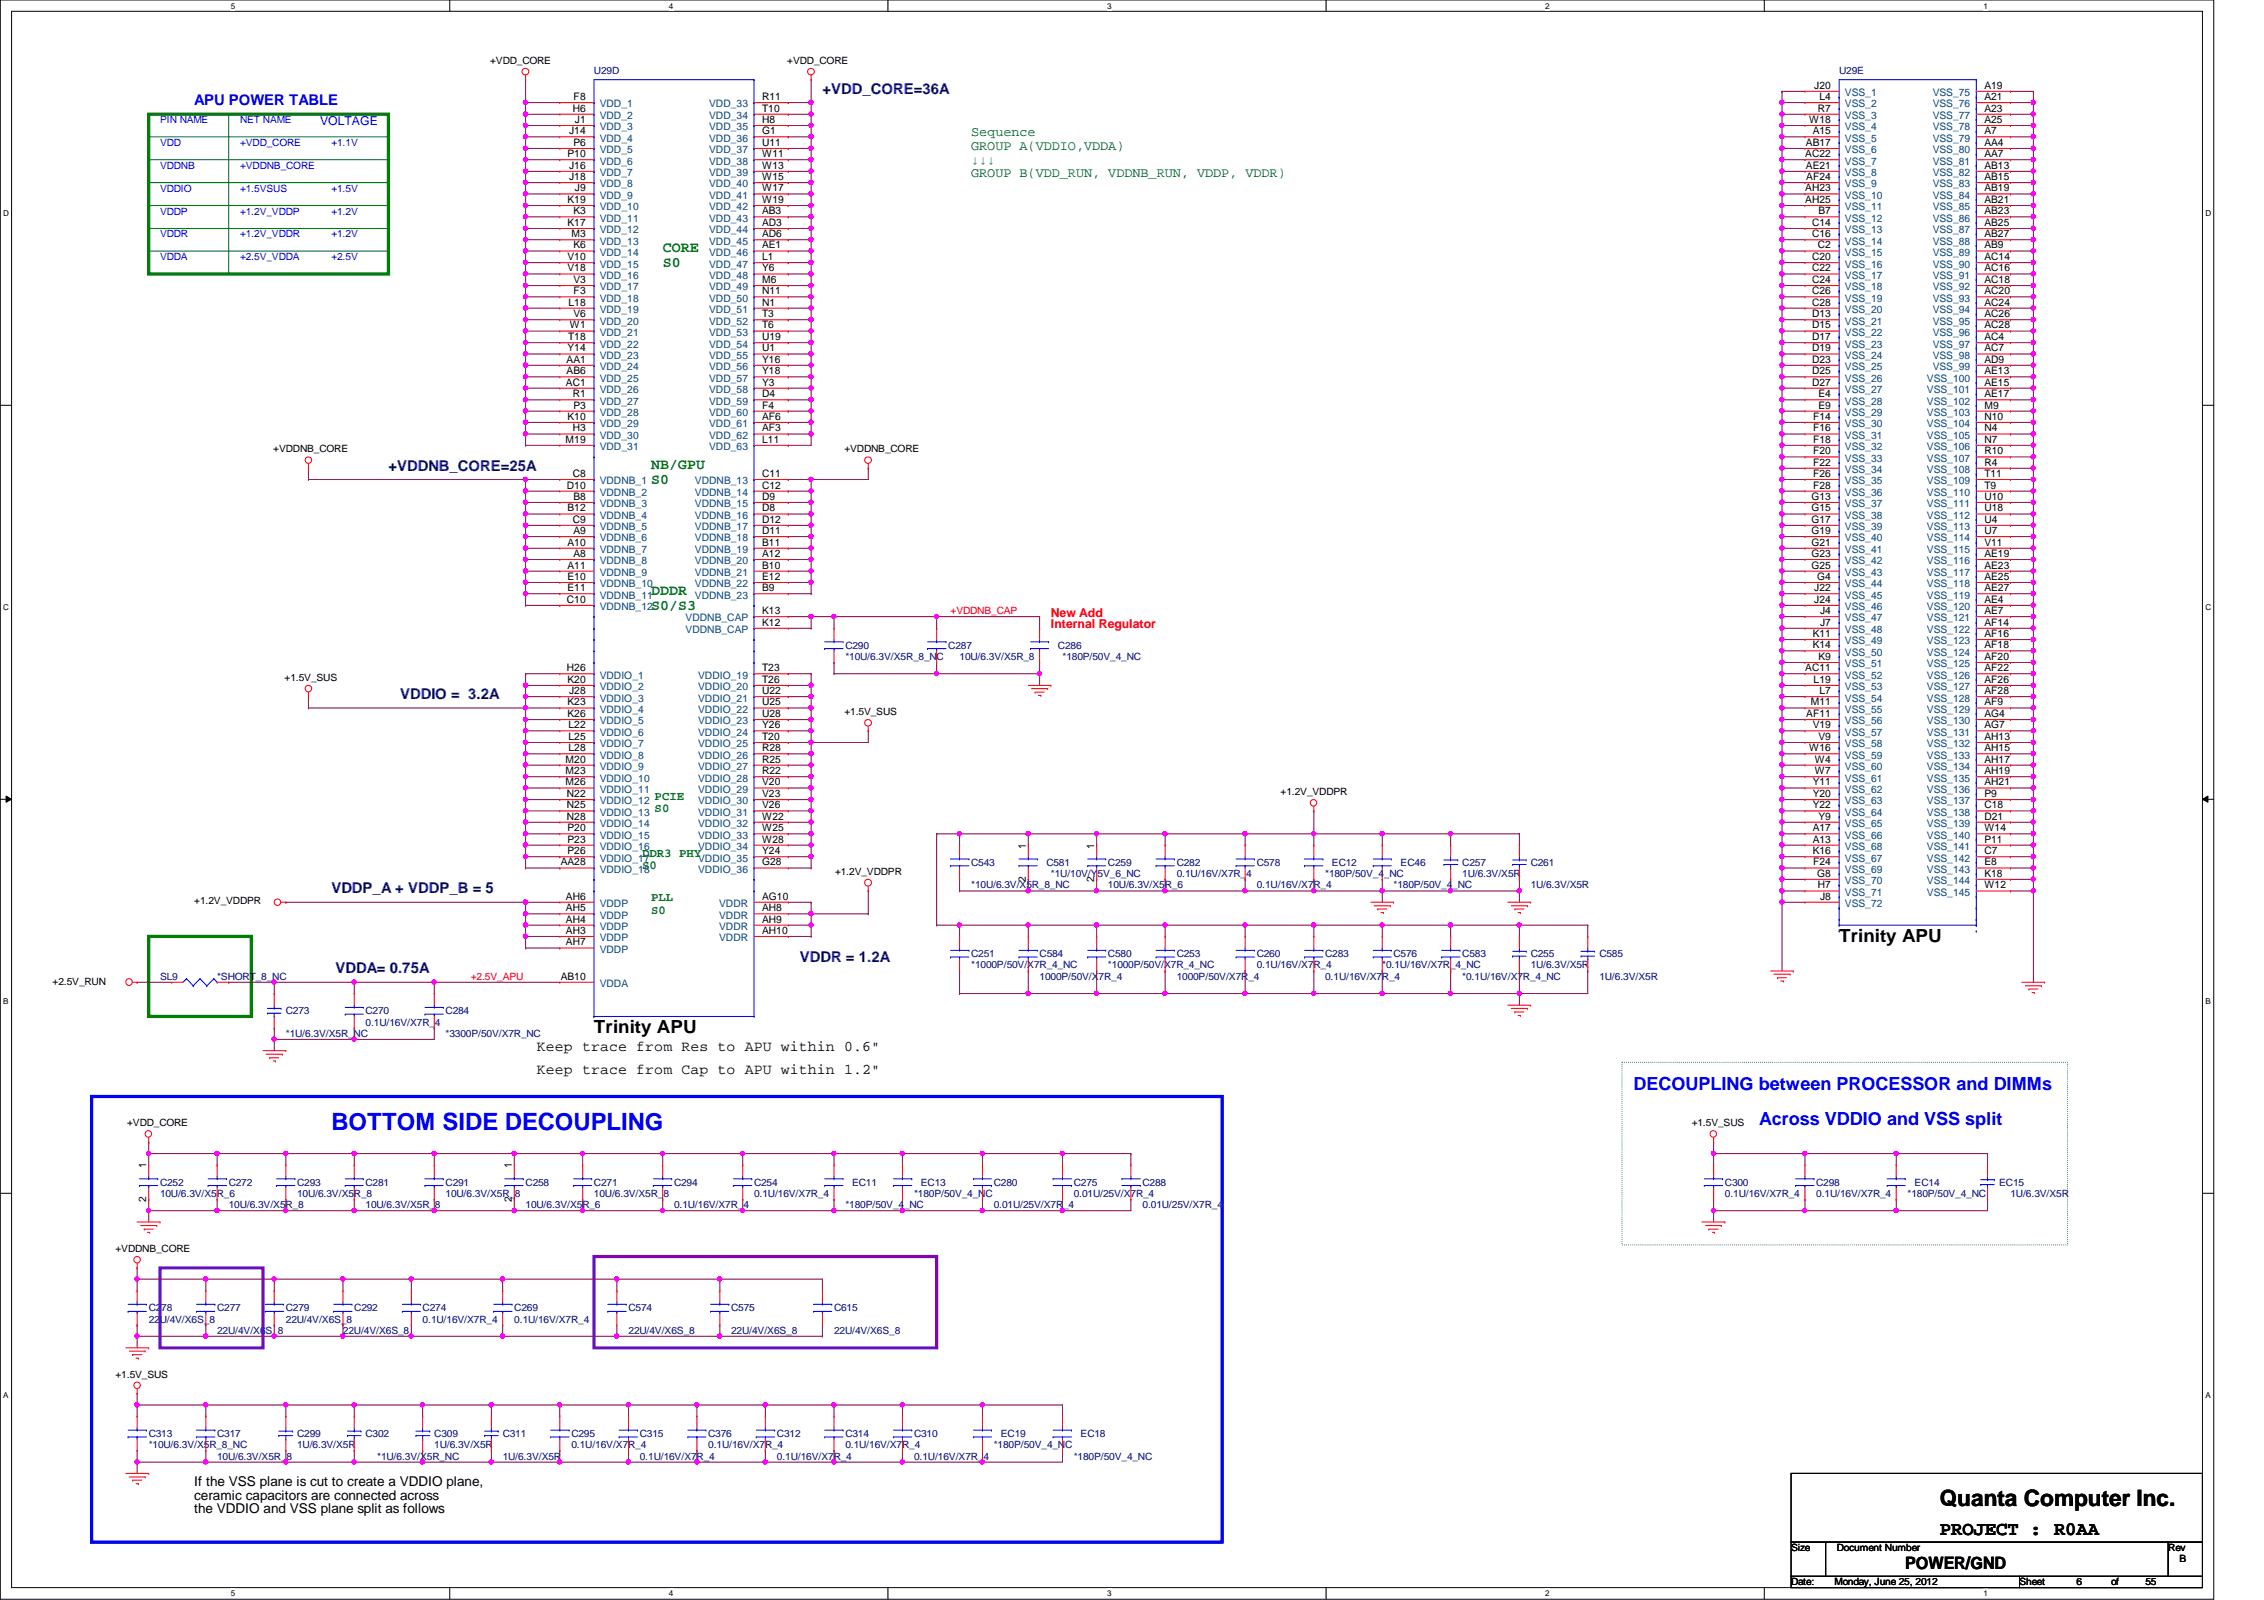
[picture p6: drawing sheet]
<svg xmlns="http://www.w3.org/2000/svg" width="297mm" height="210mm" viewBox="0 0 297 210" stroke-linecap="round" stroke-linejoin="round" font-family="sans-serif">
<defs><g id="words">
<text font-size="3.1" fill="#00f" x="43.5" y="148.3">BOTTOM SIDE DECOUPLING</text>
<text font-size="3" x="254.5" y="197.6">Quanta Computer Inc.</text>
<text font-size="2.5" x="254.5" y="201.4">PROJECT : R0AA</text>
<g font-size="2.4">
<text x="241.3" y="123.6">Trinity APU</text>
<text x="77.9" y="135.6">Trinity APU</text>
</g>
<g font-size="2.4" fill="#00f">
<text x="214.3" y="143">DECOUPLING between PROCESSOR and DIMMs</text>
<text x="230.8" y="147.5">Across VDDIO and VSS split</text>
</g>
<text font-size="2.2" x="250" y="205.9">POWER/GND</text>
<text font-size="1.9" fill="#00f" x="25.5" y="13.8">APU POWER TABLE</text>
<g font-size="1.9" fill="#000080">
<text x="107.9" y="12.3">+VDD_CORE=36A</text>
<text x="51" y="61.8">+VDDNB_CORE=25A</text>
<text x="52.5" y="91.7">VDDIO = 3.2A</text>
<text x="43.5" y="117.2">VDDP_A + VDDP_B = 5</text>
<text x="44" y="127.7">VDDA= 0.75A</text>
<text x="104.9" y="126.2">VDDR = 1.2A</text>
</g>
<g font-size="1.9" fill="#008000">
<text x="86.9" y="33.1">CORE</text>
<text x="86.9" y="35">S0</text>
<text x="85.4" y="61.6">NB/GPU</text>
<text x="85.4" y="63.5">S0</text>
<text x="85.4" y="78">DDDR</text>
<text x="85.4" y="80">S0/S3</text>
</g>
<g font-size="1.9">
<text x="70.4" y="137.9">Keep trace from Res to APU within 0.6&quot;</text>
<text x="70.4" y="140.9">Keep trace from Cap to APU within 1.2&quot;</text>
</g>
<g font-size="1.8" fill="#008000">
<text x="127.4" y="17.9">Sequence</text>
<text x="127.4" y="19.6">GROUP A(VDDIO,VDDA)</text>
<text x="127.4" y="21.4">↓↓↓</text>
<text x="127.4" y="23.2">GROUP B(VDD_RUN, VDDNB_RUN, VDDP, VDDR)</text>
</g>
<g font-size="1.8">
<text x="25.5" y="194.9">If the VSS plane is cut to create a VDDIO plane,</text>
<text x="25.5" y="196.7">ceramic capacitors are connected across</text>
<text x="25.5" y="198.5">the VDDIO and VSS plane split as follows</text>
</g>
<text font-size="1.6" fill="#00f" x="42" y="16.4">VOLTAGE</text>
<g font-size="1.6" fill="#f00">
<text x="137.9" y="80.9">New Add</text>
<text x="137.9" y="82.4">Internal Regulator</text>
</g>
<g font-size="1.6" fill="#008000">
<text x="85.9" y="104.9">PCIE</text>
<text x="85.9" y="106.5">S0</text>
<text x="84.2" y="112.4">DDR3 PHY</text>
<text x="84.2" y="114">S0</text>
<text x="85.4" y="118.2">PLL</text>
<text x="85.4" y="119.8">S0</text>
</g>
<g font-size="1.4">
<text x="238" y="11.6">J20</text>
<text x="260.3" y="11.6">A19</text>
<text x="74.7" y="17.6">J14</text>
<text x="75.1" y="14.6">H6</text>
<text x="75.3" y="13.1">F8</text>
<text x="75.4" y="16.1">J1</text>
<text x="100" y="17.6">G1</text>
<text x="100" y="16.1">H8</text>
<text x="100" y="14.6">T10</text>
<text x="100" y="13.1">R11</text>
<text x="237.4" y="16.1">W18</text>
<text x="237.8" y="17.6">A15</text>
<text x="238.5" y="14.6">R7</text>
<text x="238.7" y="13.1">L4</text>
<text x="260.3" y="17.6">A7</text>
<text x="260.3" y="16.1">A25</text>
<text x="260.3" y="14.6">A23</text>
<text x="260.3" y="13.1">A21</text>
<text x="74.5" y="20.6">P10</text>
<text x="74.7" y="23.6">J18</text>
<text x="74.7" y="22.1">J16</text>
<text x="75.2" y="19.1">P6</text>
<text x="100" y="23.6">W15</text>
<text x="100" y="22.1">W13</text>
<text x="100" y="20.6">W11</text>
<text x="100" y="19.1">U11</text>
<text x="236.9" y="20.6">AC22</text>
<text x="236.9" y="22.1">AE21</text>
<text x="236.9" y="19.1">AB17</text>
<text x="237" y="23.6">AF24</text>
<text x="260.3" y="23.6">AB15</text>
<text x="260.3" y="22.1">AB13</text>
<text x="260.3" y="20.6">AA7</text>
<text x="260.3" y="19.1">AA4</text>
<text x="74.5" y="29.6">K17</text>
<text x="74.5" y="26.6">K19</text>
<text x="75.2" y="28.1">K3</text>
<text x="75.4" y="25.1">J9</text>
<text x="100" y="29.6">AD3</text>
<text x="100" y="28.1">AB3</text>
<text x="100" y="26.6">W19</text>
<text x="100" y="25.1">W17</text>
<text x="236.9" y="26.6">AH25</text>
<text x="236.9" y="25.1">AH23</text>
<text x="237.7" y="29.6">C14</text>
<text x="238.6" y="28.1">B7</text>
<text x="260.3" y="29.6">AB25</text>
<text x="260.3" y="28.1">AB23</text>
<text x="260.3" y="26.6">AB21</text>
<text x="260.3" y="25.1">AB19</text>
<text x="74.5" y="35.6">V18</text>
<text x="74.5" y="34.1">V10</text>
<text x="75" y="31.1">M3</text>
<text x="75.2" y="32.6">K6</text>
<text x="100" y="35.6">Y6</text>
<text x="100" y="34.1">L1</text>
<text x="100" y="32.6">AE1</text>
<text x="100" y="31.1">AD6</text>
<text x="237.7" y="35.6">C22</text>
<text x="237.7" y="34.1">C20</text>
<text x="237.7" y="31.1">C16</text>
<text x="238.5" y="32.6">C2</text>
<text x="260.3" y="35.6">AC16</text>
<text x="260.3" y="34.1">AC14</text>
<text x="260.3" y="32.6">AB9</text>
<text x="260.3" y="31.1">AB27</text>
<text x="74.6" y="40.1">L18</text>
<text x="75.2" y="41.6">V6</text>
<text x="75.2" y="37.1">V3</text>
<text x="75.3" y="38.6">F3</text>
<text x="100" y="41.6">T3</text>
<text x="100" y="40.1">N1</text>
<text x="100" y="38.6">N11</text>
<text x="100" y="37.1">M6</text>
<text x="237.7" y="41.6">D13</text>
<text x="237.7" y="40.1">C28</text>
<text x="237.7" y="38.6">C26</text>
<text x="237.7" y="37.1">C24</text>
<text x="260.3" y="41.6">AC26</text>
<text x="260.3" y="40.1">AC24</text>
<text x="260.3" y="38.6">AC20</text>
<text x="260.3" y="37.1">AC18</text>
<text x="74.3" y="47.6">AA1</text>
<text x="74.5" y="46.1">Y14</text>
<text x="74.5" y="44.6">T18</text>
<text x="74.8" y="43.1">W1</text>
<text x="100" y="47.6">Y16</text>
<text x="100" y="46.1">U1</text>
<text x="100" y="44.6">U19</text>
<text x="100" y="43.1">T6</text>
<text x="237.7" y="47.6">D23</text>
<text x="237.7" y="46.1">D19</text>
<text x="237.7" y="44.6">D17</text>
<text x="237.7" y="43.1">D15</text>
<text x="260.3" y="47.6">AD9</text>
<text x="260.3" y="46.1">AC7</text>
<text x="260.3" y="44.6">AC4</text>
<text x="260.3" y="43.1">AC28</text>
<text x="74.2" y="50.6">AC1</text>
<text x="74.3" y="49.1">AB6</text>
<text x="75.1" y="52.1">R1</text>
<text x="75.2" y="53.6">P3</text>
<text x="100" y="53.6">F4</text>
<text x="100" y="52.1">D4</text>
<text x="100" y="50.6">Y3</text>
<text x="100" y="49.1">Y18</text>
<text x="237.7" y="50.6">D27</text>
<text x="237.7" y="49.1">D25</text>
<text x="238.6" y="53.6">E9</text>
<text x="238.6" y="52.1">E4</text>
<text x="260.3" y="53.6">M9</text>
<text x="260.3" y="52.1">AE17</text>
<text x="260.3" y="50.6">AE15</text>
<text x="260.3" y="49.1">AE13</text>
<text x="74.2" y="58.1">M19</text>
<text x="74.5" y="55.1">K10</text>
<text x="75.1" y="56.6">H3</text>
<text x="100" y="58.1">L11</text>
<text x="100" y="56.6">AF3</text>
<text x="100" y="55.1">AF6</text>
<text x="237.9" y="59.6">F20</text>
<text x="237.9" y="58.1">F18</text>
<text x="237.9" y="56.6">F16</text>
<text x="237.9" y="55.1">F14</text>
<text x="260.3" y="59.6">R10</text>
<text x="260.3" y="58.1">N7</text>
<text x="260.3" y="56.6">N4</text>
<text x="260.3" y="55.1">N10</text>
<text x="74.4" y="64.1">D10</text>
<text x="75.1" y="62.6">C8</text>
<text x="75.2" y="65.6">B8</text>
<text x="100" y="65.6">D9</text>
<text x="100" y="64.1">C12</text>
<text x="100" y="62.6">C11</text>
<text x="237.7" y="65.6">G13</text>
<text x="237.9" y="64.1">F28</text>
<text x="237.9" y="62.6">F26</text>
<text x="237.9" y="61.1">F22</text>
<text x="260.3" y="65.6">U10</text>
<text x="260.3" y="64.1">T9</text>
<text x="260.3" y="62.6">T11</text>
<text x="260.3" y="61.1">R4</text>
<text x="74.5" y="71.6">A10</text>
<text x="74.5" y="67.1">B12</text>
<text x="75.1" y="68.6">C9</text>
<text x="75.2" y="70.1">A9</text>
<text x="100" y="67.1">D8</text>
<text x="100" y="68.6">D12</text>
<text x="100" y="70.1">D11</text>
<text x="100" y="71.6">B11</text>
<text x="237.7" y="71.6">G21</text>
<text x="237.7" y="70.1">G19</text>
<text x="237.7" y="68.6">G17</text>
<text x="237.7" y="67.1">G15</text>
<text x="260.3" y="71.6">V11</text>
<text x="260.3" y="70.1">U7</text>
<text x="260.3" y="68.6">U4</text>
<text x="260.3" y="67.1">U18</text>
<text x="74.5" y="77.6">E11</text>
<text x="74.5" y="76.1">E10</text>
<text x="74.5" y="74.6">A11</text>
<text x="75.2" y="73.1">A8</text>
<text x="100" y="73.1">A12</text>
<text x="100" y="74.6">B10</text>
<text x="100" y="76.1">E12</text>
<text x="100" y="77.6">B9</text>
<text x="237.7" y="74.6">G25</text>
<text x="237.7" y="73.1">G23</text>
<text x="238" y="77.6">J22</text>
<text x="238.4" y="76.1">G4</text>
<text x="260.3" y="77.6">AE27</text>
<text x="260.3" y="76.1">AE25</text>
<text x="260.3" y="74.6">AE23</text>
<text x="260.3" y="73.1">AE19</text>
<text x="74.4" y="79.1">C10</text>
<text x="100" y="80.6">K13</text>
<text x="100" y="82.1">K12</text>
<text x="237.8" y="83.6">K11</text>
<text x="238" y="79.1">J24</text>
<text x="238.8" y="82.1">J7</text>
<text x="238.8" y="80.6">J4</text>
<text x="260.3" y="83.6">AF16</text>
<text x="260.3" y="82.1">AF14</text>
<text x="260.3" y="80.6">AE7</text>
<text x="260.3" y="79.1">AE4</text>
<text x="74.4" y="88.1">H26</text>
<text x="74.5" y="89.6">K20</text>
<text x="100" y="89.6">T26</text>
<text x="100" y="88.1">T23</text>
<text x="236.9" y="88.1">AC11</text>
<text x="237.8" y="85">K14</text>
<text x="238" y="89.6">L19</text>
<text x="238.6" y="86.6">K9</text>
<text x="260.3" y="89.6">AF26</text>
<text x="260.3" y="88.1">AF22</text>
<text x="260.3" y="86.6">AF20</text>
<text x="260.3" y="85">AF18</text>
<text x="74.5" y="94.1">K26</text>
<text x="74.5" y="92.5">K23</text>
<text x="74.6" y="95.5">L22</text>
<text x="74.7" y="91.1">J28</text>
<text x="100" y="95.5">Y26</text>
<text x="100" y="94.1">U28</text>
<text x="100" y="92.5">U25</text>
<text x="100" y="91.1">U22</text>
<text x="237" y="94.1">AF11</text>
<text x="237.6" y="92.5">M11</text>
<text x="237.8" y="95.5">V19</text>
<text x="238.7" y="91.1">L7</text>
<text x="260.3" y="95.5">AG7</text>
<text x="260.3" y="94.1">AG4</text>
<text x="260.3" y="92.5">AF9</text>
<text x="260.3" y="91.1">AF28</text>
<text x="74.2" y="101.6">M23</text>
<text x="74.2" y="100">M20</text>
<text x="74.6" y="98.6">L28</text>
<text x="74.6" y="97.1">L25</text>
<text x="100" y="101.6">R22</text>
<text x="100" y="100">R25</text>
<text x="100" y="98.6">R28</text>
<text x="100" y="97.1">T20</text>
<text x="237.4" y="98.6">W16</text>
<text x="238.1" y="101.6">W7</text>
<text x="238.1" y="100">W4</text>
<text x="238.6" y="97.1">V9</text>
<text x="260.3" y="101.6">AH19</text>
<text x="260.3" y="100">AH17</text>
<text x="260.3" y="98.6">AH15</text>
<text x="260.3" y="97.1">AH13</text>
<text x="74.2" y="103">M26</text>
<text x="74.4" y="107.5">N28</text>
<text x="74.4" y="106">N25</text>
<text x="74.4" y="104.6">N22</text>
<text x="100" y="107.5">W22</text>
<text x="100" y="106">V26</text>
<text x="100" y="104.6">V23</text>
<text x="100" y="103">V20</text>
<text x="237.8" y="106">Y22</text>
<text x="237.8" y="104.6">Y20</text>
<text x="237.8" y="103">Y11</text>
<text x="238.6" y="107.5">Y9</text>
<text x="260.3" y="107.5">D21</text>
<text x="260.3" y="106">C18</text>
<text x="260.3" y="104.6">P9</text>
<text x="260.3" y="103">AH21</text>
<text x="73.6" y="113.5">AA28</text>
<text x="74.5" y="112.1">P26</text>
<text x="74.5" y="110.5">P23</text>
<text x="74.5" y="109.1">P20</text>
<text x="100" y="113.5">G28</text>
<text x="100" y="112.1">Y24</text>
<text x="100" y="110.5">W28</text>
<text x="100" y="109.1">W25</text>
<text x="134.6" y="111.3" transform="rotate(-90 134.6 111.3)">1</text>
<text x="143.5" y="111.3" transform="rotate(-90 143.5 111.3)">1</text>
<text x="237.8" y="112.1">K16</text>
<text x="237.8" y="110.5">A13</text>
<text x="237.8" y="109.1">A17</text>
<text x="237.9" y="113.5">F24</text>
<text x="260.3" y="113.5">E8</text>
<text x="260.3" y="112.1">C7</text>
<text x="260.3" y="110.5">P11</text>
<text x="260.3" y="109.1">W14</text>
<text x="74.2" y="119.5">AH5</text>
<text x="74.2" y="118">AH6</text>
<text x="100" y="119.5">AH8</text>
<text x="100" y="118">AG10</text>
<text x="134.6" y="115.7" transform="rotate(-90 134.6 115.7)">2</text>
<text x="143.5" y="115.7" transform="rotate(-90 143.5 115.7)">2</text>
<text x="238.4" y="115">G8</text>
<text x="238.5" y="116.5">H7</text>
<text x="238.8" y="118">J8</text>
<text x="260.3" y="116.5">W12</text>
<text x="260.3" y="115">K18</text>
<text x="74.2" y="124">AH7</text>
<text x="74.2" y="122.5">AH3</text>
<text x="74.2" y="121">AH4</text>
<text x="100" y="122.5">AH10</text>
<text x="100" y="121">AH9</text>
<text x="73.6" y="128.5">AB10</text>
<text x="19.2" y="153.3" transform="rotate(-90 19.2 153.3)">1</text>
<text x="67.1" y="153.3" transform="rotate(-90 67.1 153.3)">1</text>
<text x="19.2" y="157.6" transform="rotate(-90 19.2 157.6)">2</text>
<text x="67.1" y="157.6" transform="rotate(-90 67.1 157.6)">2</text>
</g>
<g font-size="1.4" fill="#004080">
<text x="78.7" y="17.1">VDD_3</text>
<text x="78.7" y="15.6">VDD_2</text>
<text x="78.7" y="14.1">VDD_1</text>
<text x="93" y="17.1">VDD_35</text>
<text x="93" y="15.6">VDD_34</text>
<text x="93" y="14.1">VDD_33</text>
<text x="242.1" y="17.1">VSS_4</text>
<text x="242.1" y="15.6">VSS_3</text>
<text x="242.1" y="14.1">VSS_2</text>
<text x="242.1" y="12.6">VSS_1</text>
<text x="253.6" y="17.1">VSS_78</text>
<text x="253.6" y="15.6">VSS_77</text>
<text x="253.6" y="14.1">VSS_76</text>
<text x="253.6" y="12.6">VSS_75</text>
<text x="78.7" y="23.1">VDD_7</text>
<text x="78.7" y="21.6">VDD_6</text>
<text x="78.7" y="20.1">VDD_5</text>
<text x="78.7" y="18.6">VDD_4</text>
<text x="93" y="23.1">VDD_39</text>
<text x="93" y="21.6">VDD_38</text>
<text x="93" y="20.1">VDD_37</text>
<text x="93" y="18.6">VDD_36</text>
<text x="242.1" y="23.1">VSS_8</text>
<text x="242.1" y="21.6">VSS_7</text>
<text x="242.1" y="20.1">VSS_6</text>
<text x="242.1" y="18.6">VSS_5</text>
<text x="253.6" y="23.1">VSS_82</text>
<text x="253.6" y="21.6">VSS_81</text>
<text x="253.6" y="20.1">VSS_80</text>
<text x="253.6" y="18.6">VSS_79</text>
<text x="78.7" y="29.1">VDD_11</text>
<text x="78.7" y="27.6">VDD_10</text>
<text x="78.7" y="26.1">VDD_9</text>
<text x="78.7" y="24.6">VDD_8</text>
<text x="93" y="29.1">VDD_43</text>
<text x="93" y="27.6">VDD_42</text>
<text x="93" y="26.1">VDD_41</text>
<text x="93" y="24.6">VDD_40</text>
<text x="242.1" y="29.1">VSS_12</text>
<text x="242.1" y="27.6">VSS_11</text>
<text x="242.1" y="26.1">VSS_10</text>
<text x="242.1" y="24.6">VSS_9</text>
<text x="253.6" y="29.1">VSS_86</text>
<text x="253.6" y="27.6">VSS_85</text>
<text x="253.6" y="26.1">VSS_84</text>
<text x="253.6" y="24.6">VSS_83</text>
<text x="78.7" y="35.1">VDD_15</text>
<text x="78.7" y="33.6">VDD_14</text>
<text x="78.7" y="32.1">VDD_13</text>
<text x="78.7" y="30.6">VDD_12</text>
<text x="93" y="35.1">VDD_47</text>
<text x="93" y="33.6">VDD_46</text>
<text x="93" y="32.1">VDD_45</text>
<text x="93" y="30.6">VDD_44</text>
<text x="242.1" y="35.1">VSS_16</text>
<text x="242.1" y="33.6">VSS_15</text>
<text x="242.1" y="32.1">VSS_14</text>
<text x="242.1" y="30.6">VSS_13</text>
<text x="253.6" y="35.1">VSS_90</text>
<text x="253.6" y="33.6">VSS_89</text>
<text x="253.6" y="32.1">VSS_88</text>
<text x="253.6" y="30.6">VSS_87</text>
<text x="78.7" y="41.1">VDD_19</text>
<text x="78.7" y="39.6">VDD_18</text>
<text x="78.7" y="38.1">VDD_17</text>
<text x="78.7" y="36.6">VDD_16</text>
<text x="93" y="41.1">VDD_51</text>
<text x="93" y="39.6">VDD_50</text>
<text x="93" y="38.1">VDD_49</text>
<text x="93" y="36.6">VDD_48</text>
<text x="242.1" y="41.1">VSS_20</text>
<text x="242.1" y="39.6">VSS_19</text>
<text x="242.1" y="38.1">VSS_18</text>
<text x="242.1" y="36.6">VSS_17</text>
<text x="253.6" y="41.1">VSS_94</text>
<text x="253.6" y="39.6">VSS_93</text>
<text x="253.6" y="38.1">VSS_92</text>
<text x="253.6" y="36.6">VSS_91</text>
<text x="78.7" y="47.1">VDD_23</text>
<text x="78.7" y="45.6">VDD_22</text>
<text x="78.7" y="44.1">VDD_21</text>
<text x="78.7" y="42.6">VDD_20</text>
<text x="93" y="47.1">VDD_55</text>
<text x="93" y="45.6">VDD_54</text>
<text x="93" y="44.1">VDD_53</text>
<text x="93" y="42.6">VDD_52</text>
<text x="242.1" y="47.1">VSS_24</text>
<text x="242.1" y="45.6">VSS_23</text>
<text x="242.1" y="44.1">VSS_22</text>
<text x="242.1" y="42.6">VSS_21</text>
<text x="253.6" y="47.1">VSS_98</text>
<text x="253.6" y="45.6">VSS_97</text>
<text x="253.6" y="44.1">VSS_96</text>
<text x="253.6" y="42.6">VSS_95</text>
<text x="78.7" y="53.1">VDD_27</text>
<text x="78.7" y="51.6">VDD_26</text>
<text x="78.7" y="50.1">VDD_25</text>
<text x="78.7" y="48.6">VDD_24</text>
<text x="93" y="53.1">VDD_59</text>
<text x="93" y="51.6">VDD_58</text>
<text x="93" y="50.1">VDD_57</text>
<text x="93" y="48.6">VDD_56</text>
<text x="242.1" y="53.1">VSS_28</text>
<text x="242.1" y="51.6">VSS_27</text>
<text x="242.1" y="50.1">VSS_26</text>
<text x="242.1" y="48.6">VSS_25</text>
<text x="252.8" y="53.1">VSS_102</text>
<text x="252.8" y="51.6">VSS_101</text>
<text x="252.8" y="50.1">VSS_100</text>
<text x="253.6" y="48.6">VSS_99</text>
<text x="78.7" y="59.1">VDD_31</text>
<text x="78.7" y="57.6">VDD_30</text>
<text x="78.7" y="56">VDD_29</text>
<text x="78.7" y="54.6">VDD_28</text>
<text x="93" y="59.1">VDD_63</text>
<text x="93" y="57.6">VDD_62</text>
<text x="93" y="56">VDD_61</text>
<text x="93" y="54.6">VDD_60</text>
<text x="242.1" y="59.1">VSS_32</text>
<text x="242.1" y="57.6">VSS_31</text>
<text x="242.1" y="56">VSS_30</text>
<text x="242.1" y="54.6">VSS_29</text>
<text x="252.8" y="59.1">VSS_106</text>
<text x="252.8" y="57.6">VSS_105</text>
<text x="252.8" y="56">VSS_104</text>
<text x="252.8" y="54.6">VSS_103</text>
<text x="78.7" y="65.1">VDDNB_2</text>
<text x="78.7" y="63.5">VDDNB_1</text>
<text x="91.2" y="65.1">VDDNB_14</text>
<text x="91.2" y="63.5">VDDNB_13</text>
<text x="242.1" y="65.1">VSS_36</text>
<text x="242.1" y="63.5">VSS_35</text>
<text x="242.1" y="62.1">VSS_34</text>
<text x="242.1" y="60.6">VSS_33</text>
<text x="252.8" y="65.1">VSS_110</text>
<text x="252.8" y="63.5">VSS_109</text>
<text x="252.8" y="62.1">VSS_108</text>
<text x="252.8" y="60.6">VSS_107</text>
<text x="78.7" y="71">VDDNB_6</text>
<text x="78.7" y="69.6">VDDNB_5</text>
<text x="78.7" y="68.1">VDDNB_4</text>
<text x="78.7" y="66.5">VDDNB_3</text>
<text x="91.2" y="68.1">VDDNB_16</text>
<text x="91.2" y="66.5">VDDNB_15</text>
<text x="91.2" y="69.6">VDDNB_17</text>
<text x="91.2" y="71">VDDNB_18</text>
<text x="242.1" y="71">VSS_40</text>
<text x="242.1" y="69.6">VSS_39</text>
<text x="242.1" y="68.1">VSS_38</text>
<text x="242.1" y="66.5">VSS_37</text>
<text x="252.8" y="71">VSS_114</text>
<text x="252.8" y="69.6">VSS_113</text>
<text x="252.8" y="68.1">VSS_112</text>
<text x="252.8" y="66.5">VSS_111</text>
<text x="78.7" y="74">VDDNB_8</text>
<text x="78.7" y="72.6">VDDNB_7</text>
<text x="78.7" y="77">VDDNB_10</text>
<text x="78.7" y="75.6">VDDNB_9</text>
<text x="91.2" y="72.6">VDDNB_19</text>
<text x="91.2" y="74">VDDNB_20</text>
<text x="91.2" y="75.6">VDDNB_21</text>
<text x="91.2" y="77">VDDNB_22</text>
<text x="242.1" y="77">VSS_44</text>
<text x="242.1" y="75.6">VSS_43</text>
<text x="242.1" y="74">VSS_42</text>
<text x="242.1" y="72.6">VSS_41</text>
<text x="252.8" y="77">VSS_118</text>
<text x="252.8" y="75.6">VSS_117</text>
<text x="252.8" y="74">VSS_116</text>
<text x="252.8" y="72.6">VSS_115</text>
<text x="78.7" y="80.1">VDDNB_12</text>
<text x="78.7" y="78.5">VDDNB_11</text>
<text x="90" y="81.5">VDDNB_CAP</text>
<text x="90" y="83.1">VDDNB_CAP</text>
<text x="91.2" y="78.5">VDDNB_23</text>
<text x="242.1" y="83.1">VSS_48</text>
<text x="242.1" y="81.5">VSS_47</text>
<text x="242.1" y="80.1">VSS_46</text>
<text x="242.1" y="78.5">VSS_45</text>
<text x="252.8" y="83.1">VSS_122</text>
<text x="252.8" y="81.5">VSS_121</text>
<text x="252.8" y="80.1">VSS_120</text>
<text x="252.8" y="78.5">VSS_119</text>
<text x="78.7" y="89">VDDIO_1</text>
<text x="91.6" y="89">VDDIO_19</text>
<text x="242.1" y="89">VSS_52</text>
<text x="242.1" y="87.5">VSS_51</text>
<text x="242.1" y="86">VSS_50</text>
<text x="242.1" y="84.5">VSS_49</text>
<text x="252.8" y="89">VSS_126</text>
<text x="252.8" y="87.5">VSS_125</text>
<text x="252.8" y="86">VSS_124</text>
<text x="252.8" y="84.5">VSS_123</text>
<text x="78.7" y="95">VDDIO_5</text>
<text x="78.7" y="93.5">VDDIO_4</text>
<text x="78.7" y="92">VDDIO_3</text>
<text x="78.7" y="90.6">VDDIO_2</text>
<text x="91.6" y="95">VDDIO_23</text>
<text x="91.6" y="93.5">VDDIO_22</text>
<text x="91.6" y="92">VDDIO_21</text>
<text x="91.6" y="90.6">VDDIO_20</text>
<text x="242.1" y="95">VSS_56</text>
<text x="242.1" y="93.5">VSS_55</text>
<text x="242.1" y="92">VSS_54</text>
<text x="242.1" y="90.6">VSS_53</text>
<text x="252.8" y="95">VSS_130</text>
<text x="252.8" y="93.5">VSS_129</text>
<text x="252.8" y="92">VSS_128</text>
<text x="252.8" y="90.6">VSS_127</text>
<text x="78.7" y="101">VDDIO_9</text>
<text x="78.7" y="99.5">VDDIO_8</text>
<text x="78.7" y="98">VDDIO_7</text>
<text x="78.7" y="96.5">VDDIO_6</text>
<text x="91.6" y="101">VDDIO_27</text>
<text x="91.6" y="99.5">VDDIO_26</text>
<text x="91.6" y="98">VDDIO_25</text>
<text x="91.6" y="96.5">VDDIO_24</text>
<text x="242.1" y="101">VSS_60</text>
<text x="242.1" y="99.5">VSS_59</text>
<text x="242.1" y="98">VSS_58</text>
<text x="242.1" y="96.5">VSS_57</text>
<text x="252.8" y="101">VSS_134</text>
<text x="252.8" y="99.5">VSS_133</text>
<text x="252.8" y="98">VSS_132</text>
<text x="252.8" y="96.5">VSS_131</text>
<text x="78.7" y="107">VDDIO_13</text>
<text x="78.7" y="105.5">VDDIO_12</text>
<text x="78.7" y="104">VDDIO_11</text>
<text x="78.7" y="102.5">VDDIO_10</text>
<text x="91.6" y="107">VDDIO_31</text>
<text x="91.6" y="105.5">VDDIO_30</text>
<text x="91.6" y="104">VDDIO_29</text>
<text x="91.6" y="102.5">VDDIO_28</text>
<text x="242.1" y="107">VSS_64</text>
<text x="242.1" y="105.5">VSS_63</text>
<text x="242.1" y="104">VSS_62</text>
<text x="242.1" y="102.5">VSS_61</text>
<text x="252.8" y="107">VSS_138</text>
<text x="252.8" y="105.5">VSS_137</text>
<text x="252.8" y="104">VSS_136</text>
<text x="252.8" y="102.5">VSS_135</text>
<text x="78.7" y="113">VDDIO_17</text>
<text x="78.7" y="111.5">VDDIO_16</text>
<text x="78.7" y="110">VDDIO_15</text>
<text x="78.7" y="108.5">VDDIO_14</text>
<text x="91.6" y="113">VDDIO_35</text>
<text x="91.6" y="111.5">VDDIO_34</text>
<text x="91.6" y="110">VDDIO_33</text>
<text x="91.6" y="108.5">VDDIO_32</text>
<text x="242.1" y="113">VSS_67</text>
<text x="242.1" y="111.5">VSS_68</text>
<text x="242.1" y="110">VSS_66</text>
<text x="242.1" y="108.5">VSS_65</text>
<text x="252.8" y="113">VSS_142</text>
<text x="252.8" y="111.5">VSS_141</text>
<text x="252.8" y="110">VSS_140</text>
<text x="252.8" y="108.5">VSS_139</text>
<text x="78.7" y="119">VDDP</text>
<text x="78.7" y="114.5">VDDIO_18</text>
<text x="91.6" y="114.5">VDDIO_36</text>
<text x="94.4" y="119">VDDR</text>
<text x="242.1" y="119">VSS_72</text>
<text x="242.1" y="117.5">VSS_71</text>
<text x="242.1" y="116">VSS_70</text>
<text x="242.1" y="114.5">VSS_69</text>
<text x="252.8" y="117.5">VSS_145</text>
<text x="252.8" y="116">VSS_144</text>
<text x="252.8" y="114.5">VSS_143</text>
<text x="78.7" y="125">VDDP</text>
<text x="78.7" y="123.5">VDDP</text>
<text x="78.7" y="122">VDDP</text>
<text x="78.7" y="120.5">VDDP</text>
<text x="94.4" y="123.5">VDDR</text>
<text x="94.4" y="122">VDDR</text>
<text x="94.4" y="120.5">VDDR</text>
<text x="78.7" y="129.5">VDDA</text>
</g>
<g font-size="1.3">
<text x="64.3" y="8.4">+VDD_CORE</text>
<text x="103.3" y="8.4">+VDD_CORE</text>
<text x="35.9" y="59.3">+VDDNB_CORE</text>
<text x="110.8" y="59.3">+VDDNB_CORE</text>
<text x="37.3" y="89.3">+1.5V_SUS</text>
<text x="110.8" y="93.8">+1.5V_SUS</text>
<text x="168" y="104.3">+1.2V_VDDPR</text>
<text x="25.5" y="118.7">+1.2V_VDDPR</text>
<text x="109.6" y="114.8">+1.2V_VDDPR</text>
<text x="6.9" y="129.2">+2.5V_RUN</text>
<text x="16.7" y="147.7">+VDD_CORE</text>
<text x="222" y="147.7">+1.5V_SUS</text>
<text x="15.2" y="164.2">+VDDNB_CORE</text>
<text x="15.2" y="180.7">+1.5V_SUS</text>
<text x="235" y="203.5">Size</text>
<text x="241" y="203.5">Document Number</text>
<text x="284.5" y="203.5">Rev</text>
<text x="235" y="208">Date:</text>
<text x="240.7" y="208">Monday, June 25, 2012</text>
<text x="265" y="208">Sheet</text>
<text x="272.5" y="208">6</text>
<text x="277" y="208">of</text>
<text x="281.5" y="208">55</text>
<text x="286" y="205">B</text>
</g>
<g font-size="1.3" fill="#000080">
<text x="77.9" y="9.7">U29D</text>
<text x="241.3" y="9.7">U29E</text>
<text x="110.9" y="85.1">C290</text>
<text x="110.9" y="86.6">*10U/6.3V/X5R_8_NC</text>
<text x="124.4" y="85.1">C287</text>
<text x="125.9" y="86.6">10U/6.3V/X5R_8</text>
<text x="138.8" y="85.1">C286</text>
<text x="139.4" y="86.6">*180P/50V_4_NC</text>
<text x="127.4" y="113.6">C543</text>
<text x="137.3" y="113.6">C581</text>
<text x="145.4" y="113.6">C259</text>
<text x="154.4" y="113.6">C282</text>
<text x="164.9" y="113.6">C578</text>
<text x="174.7" y="113.6">EC12</text>
<text x="183.8" y="113.6">EC46</text>
<text x="191.9" y="113.6">C257</text>
<text x="200.8" y="113.6">C261</text>
<text x="127.4" y="116.5">*10U/6.3V/X5R_8_NC</text>
<text x="137.9" y="115.1">*1U/10V/Y5V_6_NC</text>
<text x="145.4" y="116.5">10U/6.3V/X5R_6</text>
<text x="154.4" y="115.1">0.1U/16V/X7R_4</text>
<text x="164.9" y="116.5">0.1U/16V/X7R_4</text>
<text x="173.9" y="115.1">*180P/50V_4_NC</text>
<text x="182.8" y="116.5">*180P/50V_4_NC</text>
<text x="191.9" y="115.1">1U/6.3V/X5R</text>
<text x="200.8" y="116.5">1U/6.3V/X5R</text>
<text x="127.4" y="125.6">C251</text>
<text x="136.4" y="125.6">C584</text>
<text x="145.4" y="125.6">C580</text>
<text x="154.4" y="125.6">C253</text>
<text x="164.9" y="125.6">C260</text>
<text x="173.9" y="125.6">C283</text>
<text x="182.8" y="125.6">C576</text>
<text x="191.9" y="125.6">C583</text>
<text x="200.8" y="125.6">C255</text>
<text x="209.8" y="125.6">C585</text>
<text x="21" y="128.6">SL9</text>
<text x="28.5" y="128.6">*SHORT_8_NC</text>
<text x="127.4" y="127">*1000P/50V/X7R_4_NC</text>
<text x="136.4" y="128.6">1000P/50V/X7R_4</text>
<text x="145.4" y="127">*1000P/50V/X7R_4_NC</text>
<text x="154.4" y="128.6">1000P/50V/X7R_4</text>
<text x="164.9" y="127">0.1U/16V/X7R_4</text>
<text x="173.9" y="128.6">0.1U/16V/X7R_4</text>
<text x="181.4" y="127">*0.1U/16V/X7R_4_NC</text>
<text x="191.9" y="128.6">*0.1U/16V/X7R_4_NC</text>
<text x="200.8" y="127">1U/6.3V/X5R</text>
<text x="209.8" y="128.6">1U/6.3V/X5R</text>
<text x="37.5" y="133.1">C273</text>
<text x="37.5" y="136.1">*1U/6.3V/X5R_NC</text>
<text x="48" y="133.1">C270</text>
<text x="48" y="134.5">0.1U/16V/X7R_4</text>
<text x="58.5" y="133.1">C284</text>
<text x="58.5" y="136.1">*3300P/50V/X7R_NC</text>
<text x="21" y="155.5">C252</text>
<text x="30" y="155.5">C272</text>
<text x="39" y="155.5">C293</text>
<text x="48" y="155.5">C281</text>
<text x="58.5" y="155.5">C291</text>
<text x="69" y="155.5">C258</text>
<text x="77.9" y="155.5">C271</text>
<text x="88.4" y="155.5">C294</text>
<text x="98.9" y="155.5">C254</text>
<text x="111.8" y="155.5">EC11</text>
<text x="120.8" y="155.5">EC13</text>
<text x="130.4" y="155.5">C280</text>
<text x="140.9" y="155.5">C275</text>
<text x="149.9" y="155.5">C288</text>
<text x="226.3" y="155.5">C300</text>
<text x="238.3" y="155.5">C298</text>
<text x="251.2" y="155.5">EC14</text>
<text x="262.3" y="155.5">EC15</text>
<text x="21" y="157">10U/6.3V/X5R_6</text>
<text x="30" y="158.5">10U/6.3V/X5R_8</text>
<text x="39" y="157">10U/6.3V/X5R_8</text>
<text x="48" y="158.5">10U/6.3V/X5R_8</text>
<text x="58.5" y="157">10U/6.3V/X5R_8</text>
<text x="69" y="158.5">10U/6.3V/X5R_6</text>
<text x="77.9" y="157">10U/6.3V/X5R_8</text>
<text x="88.4" y="158.5">0.1U/16V/X7R_4</text>
<text x="98.9" y="157">0.1U/16V/X7R_4</text>
<text x="110.9" y="158.5">*180P/50V_4_NC</text>
<text x="119.9" y="157">*180P/50V_4_NC</text>
<text x="130.4" y="158.5">0.01U/25V/X7R_4</text>
<text x="140.9" y="157">0.01U/25V/X7R_4</text>
<text x="149.9" y="158.5">0.01U/25V/X7R_4</text>
<text x="226.3" y="157">0.1U/16V/X7R_4</text>
<text x="238.3" y="157">0.1U/16V/X7R_4</text>
<text x="250.3" y="157">*180P/50V_4_NC</text>
<text x="263.8" y="157">1U/6.3V/X5R</text>
<text x="19.5" y="172">C278</text>
<text x="19.5" y="173.5">22U/4V/X6S_8</text>
<text x="28.5" y="172">C277</text>
<text x="37.5" y="172">C279</text>
<text x="37.5" y="173.5">22U/4V/X6S_8</text>
<text x="46.5" y="172">C292</text>
<text x="55.5" y="172">C274</text>
<text x="55.5" y="173.5">0.1U/16V/X7R_4</text>
<text x="67.5" y="172">C269</text>
<text x="67.5" y="173.5">0.1U/16V/X7R_4</text>
<text x="82.5" y="172">C574</text>
<text x="95.9" y="172">C575</text>
<text x="109.4" y="172">C615</text>
<text x="28.5" y="175">22U/4V/X6S_8</text>
<text x="45" y="175">22U/4V/X6S_8</text>
<text x="82.5" y="175">22U/4V/X6S_8</text>
<text x="95.9" y="175">22U/4V/X6S_8</text>
<text x="109.4" y="175">22U/4V/X6S_8</text>
<text x="19.5" y="188.5">C313</text>
<text x="19.5" y="190">*10U/6.3V/X5R_8_NC</text>
<text x="28.5" y="188.5">C317</text>
<text x="28.5" y="191.5">10U/6.3V/X5R_8</text>
<text x="39" y="188.5">C299</text>
<text x="39" y="190">1U/6.3V/X5R</text>
<text x="48" y="188.5">C302</text>
<text x="49.5" y="191.5">*1U/6.3V/X5R_NC</text>
<text x="57" y="188.5">C309</text>
<text x="57" y="190">1U/6.3V/X5R</text>
<text x="66" y="188.5">C311</text>
<text x="66" y="191.5">1U/6.3V/X5R</text>
<text x="75" y="188.5">C295</text>
<text x="75" y="190">0.1U/16V/X7R_4</text>
<text x="83.9" y="188.5">C315</text>
<text x="83.9" y="191.5">0.1U/16V/X7R_4</text>
<text x="92.9" y="188.5">C376</text>
<text x="92.9" y="190">0.1U/16V/X7R_4</text>
<text x="101.9" y="188.5">C312</text>
<text x="101.9" y="191.5">0.1U/16V/X7R_4</text>
<text x="110.9" y="188.5">C314</text>
<text x="110.9" y="190">0.1U/16V/X7R_4</text>
<text x="119.9" y="188.5">C310</text>
<text x="119.9" y="191.5">0.1U/16V/X7R_4</text>
<text x="130.4" y="190">*180P/50V_4_NC</text>
<text x="131.3" y="188.5">EC19</text>
<text x="140.9" y="191.5">*180P/50V_4_NC</text>
<text x="141.8" y="188.5">EC18</text>
</g>
<g font-size="1.3" fill="#00f">
<text x="21" y="16.2">PIN NAME</text>
<text x="31.5" y="16.2">NET NAME</text>
<text x="21" y="19.1">VDD</text>
<text x="21" y="22.1">VDDNB</text>
<text x="31.5" y="22.1">+VDDNB_CORE</text>
<text x="31.5" y="19.1">+VDD_CORE</text>
<text x="43.5" y="19.1">+1.1V</text>
<text x="21" y="25.1">VDDIO</text>
<text x="21" y="28.2">VDDP</text>
<text x="31.5" y="25.1">+1.5VSUS</text>
<text x="31.5" y="28.2">+1.2V_VDDP</text>
<text x="43.5" y="28.2">+1.2V</text>
<text x="43.5" y="25.1">+1.5V</text>
<text x="21" y="31.2">VDDR</text>
<text x="21" y="34.1">VDDA</text>
<text x="31.5" y="31.2">+1.2V_VDDR</text>
<text x="31.5" y="34.1">+2.5V_VDDA</text>
<text x="43.5" y="34.1">+2.5V</text>
<text x="43.5" y="31.2">+1.2V</text>
</g>
<g font-size="1.3" fill="#f00">
<text x="124.7" y="80.6">+VDDNB_CAP</text>
<text x="61.8" y="128.6">+2.5V_APU</text>
</g>
<g font-size="1.1">
<text x="30.3" y="1.1">5</text>
<text x="87.8" y="1.1">4</text>
<text x="145.2" y="1.1">3</text>
<text x="202.7" y="1.1">2</text>
<text x="260.2" y="1.1">1</text>
<text x=".4" y="28.3">D</text>
<text x="289.3" y="28.3">D</text>
<text x=".4" y="80">C</text>
<text x="289.3" y="80">C</text>
<text x=".4" y="131.7">B</text>
<text x="289.3" y="131.7">B</text>
<text x=".4" y="183.3">A</text>
<text x="289.3" y="183.3">A</text>
<text x="30.3" y="209.4">5</text>
<text x="87.8" y="209.4">4</text>
<text x="145.2" y="209.4">3</text>
<text x="202.7" y="209.4">2</text>
<text x="260.2" y="209.4">1</text>
</g>
</g></defs>
<path d="M0 0h290.4v209.8h-290.4zM1.5 1.5h287.5v206.8h-287.5z" fill="none" stroke="#000" stroke-width=".13"/>
<g fill="#fff">
<path d="M30.3 .2h.6v1.2h-.6z"/>
<path d="M30.3 208.4h.6v1.2h-.6z"/>
</g>
<path d="M59 0v1.5M59 208.3v1.5" fill="none" stroke="#000" stroke-width=".13"/>
<g fill="#fff">
<path d="M87.8 .2h.5v1.2h-.5z"/>
<path d="M87.8 208.4h.5v1.2h-.5z"/>
</g>
<path d="M116.5 0v1.5M116.5 208.3v1.5" fill="none" stroke="#000" stroke-width=".13"/>
<g fill="#fff">
<path d="M145.2 .2h.6v1.2h-.6z"/>
<path d="M145.2 208.4h.6v1.2h-.6z"/>
</g>
<path d="M174 0v1.5M174 208.3v1.5" fill="none" stroke="#000" stroke-width=".13"/>
<g fill="#fff">
<path d="M202.7 .2h.6v1.2h-.6z"/>
<path d="M202.7 208.4h.6v1.2h-.6z"/>
</g>
<path d="M231.5 0v1.5M231.5 208.3v1.5" fill="none" stroke="#000" stroke-width=".13"/>
<g fill="#fff">
<path d="M260.2 .2h.6v1.2h-.6z"/>
<path d="M260.2 208.4h.6v1.2h-.6z"/>
<path d="M.4 27.3h.8v1.2h-.8z"/>
<path d="M289.3 27.3h.8v1.2h-.8z"/>
<path d="M.4 79h.8v1.2h-.8z"/>
<path d="M289.3 79h.8v1.2h-.8z"/>
</g>
<path d="M0 53.2h1.5M289 53.2h1.4" fill="none" stroke="#000" stroke-width=".13"/>
<g fill="#fff">
<path d="M.4 130.7h.7v1.2h-.7z"/>
<path d="M289.3 130.7h.8v1.2h-.8z"/>
</g>
<path d="M0 104.9h1.5M.8 104.4l.7 .5-.7 .3zM289 104.9l.7-.5v.8zM289 104.9h1.4" fill="none" stroke="#000" stroke-width=".13"/>
<path d="M.8 104.4l.7 .5-.7 .3zM289 104.9l.7-.5v.8z" fill="#000"/>
<g fill="#fff">
<path d="M.4 182.4h.7v1.2h-.7z"/>
<path d="M289.3 182.4h.8v1.2h-.8z"/>
</g>
<path d="M0 156.5h1.5M289 156.5h1.4" fill="none" stroke="#000" stroke-width=".13"/>
<path d="M19.5 15h31.5v20.9h-31.5zM19.5 122.9h13.5v10.4h-13.5z" fill="none" stroke="#008000" stroke-width=".42"/>
<g fill="none" stroke="#008000" stroke-width=".13">
<path d="M19.5 17.9h31.5M30 15v20.9M51 17.9h.1M19.5 21h31.5M19.5 24h31.5M19.5 27h31.5M19.5 30h31.5M19.5 32.9h31.5M19.5 35.9h19.5M30 35.9h.1M39 35.9h.1M51 21h.1"/>
<path d="M51 24h.1M51 27h.1M51 30h.1M51 32.9h.1"/>
</g>
<path d="M12 143.8h148.4v58.5h-148.4z" fill="none" stroke="#00f" stroke-width=".42"/>
<path d="M212.8 139.4h58.5v23.9h-58.5z" fill="none" stroke="#008000" stroke-width=".13" stroke-dasharray="0 .3"/>
<path d="M21 166.3h13.5v10.5h-13.5zM77.9 164.8h45v12h-45z" fill="none" stroke="#8000ff" stroke-width=".42"/>
<path d="M69 13.5h.1M69 13.5v1.5" fill="none" stroke="#800040" stroke-width=".13"/>
<circle cx="68.9" cy="15" r=".29" fill="#f0f"/>
<circle cx="68.9" cy="15" r=".29" fill="none" stroke="#f0f" stroke-width=".13"/>
<circle cx="68.9" cy="13.4" r=".29" fill="#f0f"/>
<circle cx="68.9" cy="13.4" r=".29" fill="none" stroke="#f0f" stroke-width=".13"/>
<path d="M69 15h.1M69 15v1.5M69 32.9h.1M69 32.9v1.6M69 42h.1M69 53.9h.1M69 42v1.4M69 53.9v1.5" fill="none" stroke="#800040" stroke-width=".13"/>
<circle cx="68.9" cy="55.4" r=".29" fill="#f0f"/>
<circle cx="68.9" cy="55.4" r=".29" fill="none" stroke="#f0f" stroke-width=".13"/>
<path d="M69 25.4h.1M69 35.9h.1M69 34.5h.1M69 25.4v1.6M69 34.5v3M69 50.9h.1M69 50.9v1.6" fill="none" stroke="#800040" stroke-width=".13"/>
<circle cx="68.9" cy="35.9" r=".29" fill="#f0f"/>
<circle cx="68.9" cy="35.9" r=".29" fill="none" stroke="#f0f" stroke-width=".13"/>
<circle cx="68.9" cy="34.4" r=".29" fill="#f0f"/>
<circle cx="68.9" cy="34.4" r=".29" fill="none" stroke="#f0f" stroke-width=".13"/>
<path d="M69 22.5h.1M69 37.5h.1M69 22.5v1.5M69 37.5v1.4" fill="none" stroke="#800040" stroke-width=".13"/>
<circle cx="68.9" cy="38.9" r=".29" fill="#f0f"/>
<circle cx="68.9" cy="38.9" r=".29" fill="none" stroke="#f0f" stroke-width=".13"/>
<circle cx="68.9" cy="37.4" r=".29" fill="#f0f"/>
<circle cx="68.9" cy="37.4" r=".29" fill="none" stroke="#f0f" stroke-width=".13"/>
<path d="M69 49.4h.1M69 49.4v1.5" fill="none" stroke="#800040" stroke-width=".13"/>
<circle cx="68.9" cy="50.9" r=".29" fill="#f0f"/>
<circle cx="68.9" cy="50.9" r=".29" fill="none" stroke="#f0f" stroke-width=".13"/>
<circle cx="68.9" cy="49.4" r=".29" fill="#f0f"/>
<circle cx="68.9" cy="49.4" r=".29" fill="none" stroke="#f0f" stroke-width=".13"/>
<path d="M69 30h.1M69 30v1.5" fill="none" stroke="#800040" stroke-width=".13"/>
<circle cx="68.9" cy="31.4" r=".29" fill="#f0f"/>
<circle cx="68.9" cy="31.4" r=".29" fill="none" stroke="#f0f" stroke-width=".13"/>
<circle cx="68.9" cy="29.9" r=".29" fill="#f0f"/>
<circle cx="68.9" cy="29.9" r=".29" fill="none" stroke="#f0f" stroke-width=".13"/>
<path d="M69 52.5h.1M69 52.5v1.4" fill="none" stroke="#800040" stroke-width=".13"/>
<circle cx="68.9" cy="53.9" r=".29" fill="#f0f"/>
<circle cx="68.9" cy="53.9" r=".29" fill="none" stroke="#f0f" stroke-width=".13"/>
<circle cx="68.9" cy="52.4" r=".29" fill="#f0f"/>
<circle cx="68.9" cy="52.4" r=".29" fill="none" stroke="#f0f" stroke-width=".13"/>
<path d="M69 17.9h.1M69 17.9v1.6M69 28.4h.1M69 28.4v1.6" fill="none" stroke="#800040" stroke-width=".13"/>
<circle cx="68.9" cy="19.4" r=".29" fill="#f0f"/>
<circle cx="68.9" cy="19.4" r=".29" fill="none" stroke="#f0f" stroke-width=".13"/>
<path d="M69 43.4h.1M69 43.4v1.6" fill="none" stroke="#800040" stroke-width=".13"/>
<circle cx="68.9" cy="43.4" r=".29" fill="#f0f"/>
<circle cx="68.9" cy="43.4" r=".29" fill="none" stroke="#f0f" stroke-width=".13"/>
<path d="M69 16.5h.1M69 16.5v1.4M69 55.4h.1M69 55.4v1.5" fill="none" stroke="#800040" stroke-width=".13"/>
<circle cx="68.9" cy="17.9" r=".29" fill="#f0f"/>
<circle cx="68.9" cy="17.9" r=".29" fill="none" stroke="#f0f" stroke-width=".13"/>
<circle cx="68.9" cy="16.4" r=".29" fill="#f0f"/>
<circle cx="68.9" cy="16.4" r=".29" fill="none" stroke="#f0f" stroke-width=".13"/>
<path d="M69 19.5h.1M69 19.5v3M69 21h.1" fill="none" stroke="#800040" stroke-width=".13"/>
<circle cx="68.9" cy="22.5" r=".29" fill="#f0f"/>
<circle cx="68.9" cy="22.5" r=".29" fill="none" stroke="#f0f" stroke-width=".13"/>
<circle cx="68.9" cy="20.9" r=".29" fill="#f0f"/>
<circle cx="68.9" cy="20.9" r=".29" fill="none" stroke="#f0f" stroke-width=".13"/>
<path d="M69 38.9h.1M69 31.5h.1M69 31.5v1.4M69 38.9v1.5" fill="none" stroke="#800040" stroke-width=".13"/>
<circle cx="68.9" cy="32.9" r=".29" fill="#f0f"/>
<circle cx="68.9" cy="32.9" r=".29" fill="none" stroke="#f0f" stroke-width=".13"/>
<path d="M69 24h.1M69 24v1.4" fill="none" stroke="#800040" stroke-width=".13"/>
<circle cx="68.9" cy="25.4" r=".29" fill="#f0f"/>
<circle cx="68.9" cy="25.4" r=".29" fill="none" stroke="#f0f" stroke-width=".13"/>
<circle cx="68.9" cy="23.9" r=".29" fill="#f0f"/>
<circle cx="68.9" cy="23.9" r=".29" fill="none" stroke="#f0f" stroke-width=".13"/>
<path d="M69 27h.1M69 27v1.4M69 45h.1M69 47.9h.1M69 45v1.4M69 47.9v1.5" fill="none" stroke="#800040" stroke-width=".13"/>
<circle cx="68.9" cy="28.4" r=".29" fill="#f0f"/>
<circle cx="68.9" cy="28.4" r=".29" fill="none" stroke="#f0f" stroke-width=".13"/>
<circle cx="68.9" cy="26.9" r=".29" fill="#f0f"/>
<circle cx="68.9" cy="26.9" r=".29" fill="none" stroke="#f0f" stroke-width=".13"/>
<path d="M69 40.4h.1M69 40.4v1.6" fill="none" stroke="#800040" stroke-width=".13"/>
<circle cx="68.9" cy="41.9" r=".29" fill="#f0f"/>
<circle cx="68.9" cy="41.9" r=".29" fill="none" stroke="#f0f" stroke-width=".13"/>
<circle cx="68.9" cy="40.4" r=".29" fill="#f0f"/>
<circle cx="68.9" cy="40.4" r=".29" fill="none" stroke="#f0f" stroke-width=".13"/>
<path d="M69 46.4h.1M69 46.4v1.5" fill="none" stroke="#800040" stroke-width=".13"/>
<circle cx="68.9" cy="46.4" r=".29" fill="#f0f"/>
<circle cx="68.9" cy="46.4" r=".29" fill="none" stroke="#f0f" stroke-width=".13"/>
<path d="M106.4 13.5h.1M106.4 13.5v1.5" fill="none" stroke="#800040" stroke-width=".13"/>
<circle cx="106.4" cy="15" r=".29" fill="#f0f"/>
<circle cx="106.4" cy="15" r=".29" fill="none" stroke="#f0f" stroke-width=".13"/>
<circle cx="106.4" cy="13.4" r=".29" fill="#f0f"/>
<circle cx="106.4" cy="13.4" r=".29" fill="none" stroke="#f0f" stroke-width=".13"/>
<path d="M106.4 56.9h.1M106.4 56.9v1.5" fill="none" stroke="#800040" stroke-width=".13"/>
<circle cx="106.4" cy="56.9" r=".29" fill="#f0f"/>
<circle cx="106.4" cy="56.9" r=".29" fill="none" stroke="#f0f" stroke-width=".13"/>
<path d="M106.4 16.5h.1M106.4 16.5v1.4M106.4 38.9h.1M106.4 38.9v1.5M106.4 49.4h.1M106.4 46.4h.1M106.4 46.4v1.5M106.4 49.4v1.5" fill="none" stroke="#800040" stroke-width=".13"/>
<circle cx="106.4" cy="47.9" r=".29" fill="#f0f"/>
<circle cx="106.4" cy="47.9" r=".29" fill="none" stroke="#f0f" stroke-width=".13"/>
<circle cx="106.4" cy="46.4" r=".29" fill="#f0f"/>
<circle cx="106.4" cy="46.4" r=".29" fill="none" stroke="#f0f" stroke-width=".13"/>
<path d="M106.4 17.9h.1M106.4 17.9v1.6M106.4 22.5h.1M106.4 30h.1M106.4 22.5v1.5M106.4 30v1.5M106.4 50.9h.1M106.4 40.4h.1M106.4 40.4v1.6M106.4 50.9v1.6" fill="none" stroke="#800040" stroke-width=".13"/>
<circle cx="106.4" cy="41.9" r=".29" fill="#f0f"/>
<circle cx="106.4" cy="41.9" r=".29" fill="none" stroke="#f0f" stroke-width=".13"/>
<circle cx="106.4" cy="40.4" r=".29" fill="#f0f"/>
<circle cx="106.4" cy="40.4" r=".29" fill="none" stroke="#f0f" stroke-width=".13"/>
<path d="M106.4 24h.1M106.4 31.5h.1M106.4 24v1.4M106.4 31.5v1.4M106.4 47.9h.1M106.4 47.9v1.5" fill="none" stroke="#800040" stroke-width=".13"/>
<circle cx="106.4" cy="32.9" r=".29" fill="#f0f"/>
<circle cx="106.4" cy="32.9" r=".29" fill="none" stroke="#f0f" stroke-width=".13"/>
<circle cx="106.4" cy="31.4" r=".29" fill="#f0f"/>
<circle cx="106.4" cy="31.4" r=".29" fill="none" stroke="#f0f" stroke-width=".13"/>
<path d="M106.4 34.5h.1M106.4 34.5v1.4M106.4 42h.1M106.4 52.5h.1M106.4 42v1.4M106.4 52.5v1.4" fill="none" stroke="#800040" stroke-width=".13"/>
<circle cx="106.4" cy="53.9" r=".29" fill="#f0f"/>
<circle cx="106.4" cy="53.9" r=".29" fill="none" stroke="#f0f" stroke-width=".13"/>
<circle cx="106.4" cy="52.4" r=".29" fill="#f0f"/>
<circle cx="106.4" cy="52.4" r=".29" fill="none" stroke="#f0f" stroke-width=".13"/>
<path d="M106.4 25.4h.1M106.4 32.9h.1M106.4 35.9h.1M106.4 25.4v1.6M106.4 32.9v1.6M106.4 35.9v1.6M106.4 43.4h.1M106.4 43.4v1.6" fill="none" stroke="#800040" stroke-width=".13"/>
<circle cx="106.4" cy="44.9" r=".29" fill="#f0f"/>
<circle cx="106.4" cy="44.9" r=".29" fill="none" stroke="#f0f" stroke-width=".13"/>
<circle cx="106.4" cy="43.4" r=".29" fill="#f0f"/>
<circle cx="106.4" cy="43.4" r=".29" fill="none" stroke="#f0f" stroke-width=".13"/>
<path d="M106.4 19.5h.1M106.4 19.5v1.5M106.4 27h.1M106.4 27v1.4" fill="none" stroke="#800040" stroke-width=".13"/>
<circle cx="106.4" cy="28.4" r=".29" fill="#f0f"/>
<circle cx="106.4" cy="28.4" r=".29" fill="none" stroke="#f0f" stroke-width=".13"/>
<circle cx="106.4" cy="26.9" r=".29" fill="#f0f"/>
<circle cx="106.4" cy="26.9" r=".29" fill="none" stroke="#f0f" stroke-width=".13"/>
<path d="M106.4 53.9h.1M106.4 53.9v1.5" fill="none" stroke="#800040" stroke-width=".13"/>
<circle cx="106.4" cy="55.4" r=".29" fill="#f0f"/>
<circle cx="106.4" cy="55.4" r=".29" fill="none" stroke="#f0f" stroke-width=".13"/>
<path d="M106.4 15h.1M106.4 15v1.5" fill="none" stroke="#800040" stroke-width=".13"/>
<circle cx="106.4" cy="16.4" r=".29" fill="#f0f"/>
<circle cx="106.4" cy="16.4" r=".29" fill="none" stroke="#f0f" stroke-width=".13"/>
<path d="M106.4 37.5h.1M106.4 37.5v1.4" fill="none" stroke="#800040" stroke-width=".13"/>
<circle cx="106.4" cy="38.9" r=".29" fill="#f0f"/>
<circle cx="106.4" cy="38.9" r=".29" fill="none" stroke="#f0f" stroke-width=".13"/>
<circle cx="106.4" cy="37.4" r=".29" fill="#f0f"/>
<circle cx="106.4" cy="37.4" r=".29" fill="none" stroke="#f0f" stroke-width=".13"/>
<path d="M106.4 21h.1M106.4 21v1.5M106.4 45h.1M106.4 45v1.4" fill="none" stroke="#800040" stroke-width=".13"/>
<circle cx="106.4" cy="22.5" r=".29" fill="#f0f"/>
<circle cx="106.4" cy="22.5" r=".29" fill="none" stroke="#f0f" stroke-width=".13"/>
<circle cx="106.4" cy="20.9" r=".29" fill="#f0f"/>
<circle cx="106.4" cy="20.9" r=".29" fill="none" stroke="#f0f" stroke-width=".13"/>
<path d="M106.4 28.4h.1M106.4 28.4v1.6" fill="none" stroke="#800040" stroke-width=".13"/>
<circle cx="106.4" cy="29.9" r=".29" fill="#f0f"/>
<circle cx="106.4" cy="29.9" r=".29" fill="none" stroke="#f0f" stroke-width=".13"/>
<path d="M69 62.9h.1M69 62.9v1.5" fill="none" stroke="#800040" stroke-width=".13"/>
<circle cx="68.9" cy="64.4" r=".29" fill="#f0f"/>
<circle cx="68.9" cy="64.4" r=".29" fill="none" stroke="#f0f" stroke-width=".13"/>
<path d="M69 71.9h.1M69 64.4h.1M69 65.9h.1M69 64.4v3M69 71.9v1.5" fill="none" stroke="#800040" stroke-width=".13"/>
<circle cx="68.9" cy="67.4" r=".29" fill="#f0f"/>
<circle cx="68.9" cy="67.4" r=".29" fill="none" stroke="#f0f" stroke-width=".13"/>
<circle cx="68.9" cy="65.9" r=".29" fill="#f0f"/>
<circle cx="68.9" cy="65.9" r=".29" fill="none" stroke="#f0f" stroke-width=".13"/>
<path d="M69 67.4h.1M69 68.9h.1M69 67.4v3M106.4 62.9h.1M106.4 65.9h.1M106.4 62.9v1.5M106.4 65.9v1.5" fill="none" stroke="#800040" stroke-width=".13"/>
<circle cx="106.4" cy="67.4" r=".29" fill="#f0f"/>
<circle cx="106.4" cy="67.4" r=".29" fill="none" stroke="#f0f" stroke-width=".13"/>
<circle cx="106.4" cy="65.9" r=".29" fill="#f0f"/>
<circle cx="106.4" cy="65.9" r=".29" fill="none" stroke="#f0f" stroke-width=".13"/>
<path d="M106.4 68.9h.1M106.4 71.9h.1M106.4 64.4h.1M106.4 64.4v1.5M106.4 68.9v1.5M106.4 71.9v1.5" fill="none" stroke="#800040" stroke-width=".13"/>
<circle cx="106.4" cy="64.4" r=".29" fill="#f0f"/>
<circle cx="106.4" cy="64.4" r=".29" fill="none" stroke="#f0f" stroke-width=".13"/>
<path d="M69 62.9h.1M69 62.9h4.4M106.4 67.4h.1M106.4 62.9h.1M106.4 67.4v1.5M106.4 62.9h7.5" fill="none" stroke="#800040" stroke-width=".13"/>
<circle cx="106.4" cy="62.9" r=".29" fill="#f0f"/>
<circle cx="106.4" cy="62.9" r=".29" fill="none" stroke="#f0f" stroke-width=".13"/>
<path d="M69 91.4h.1M69 94.4h.1M69 95.9h.1M69 97.4h.1M69 88.4h.1M69 89.9h.1M69 92.9h.1M69 88.4v10.5M69 100.4h.1M69 100.4v1.5" fill="none" stroke="#800040" stroke-width=".13"/>
<circle cx="68.9" cy="94.4" r=".29" fill="#f0f"/>
<circle cx="68.9" cy="94.4" r=".29" fill="none" stroke="#f0f" stroke-width=".13"/>
<circle cx="68.9" cy="92.9" r=".29" fill="#f0f"/>
<circle cx="68.9" cy="92.9" r=".29" fill="none" stroke="#f0f" stroke-width=".13"/>
<path d="M106.4 97.4h.1M106.4 97.4v1.5" fill="none" stroke="#800040" stroke-width=".13"/>
<circle cx="106.4" cy="98.9" r=".29" fill="#f0f"/>
<circle cx="106.4" cy="98.9" r=".29" fill="none" stroke="#f0f" stroke-width=".13"/>
<path d="M106.4 91.4h.1M106.4 91.4v1.5M106.4 100.4h.1M106.4 100.4v1.5" fill="none" stroke="#800040" stroke-width=".13"/>
<circle cx="106.4" cy="100.3" r=".29" fill="#f0f"/>
<circle cx="106.4" cy="100.3" r=".29" fill="none" stroke="#f0f" stroke-width=".13"/>
<path d="M106.4 92.9h.1M106.4 92.9v1.5" fill="none" stroke="#800040" stroke-width=".13"/>
<circle cx="106.4" cy="94.4" r=".29" fill="#f0f"/>
<circle cx="106.4" cy="94.4" r=".29" fill="none" stroke="#f0f" stroke-width=".13"/>
<circle cx="106.4" cy="92.9" r=".29" fill="#f0f"/>
<circle cx="106.4" cy="92.9" r=".29" fill="none" stroke="#f0f" stroke-width=".13"/>
<path d="M106.4 70.4h.1M106.4 70.4v1.5M106.4 94.4h.1M106.4 88.4h.1M106.4 95.9h.1M106.4 89.9h.1M106.4 98.9h.1M106.4 88.4v3M106.4 94.4v3M106.4 98.9v1.5" fill="none" stroke="#800040" stroke-width=".13"/>
<circle cx="106.4" cy="71.9" r=".29" fill="#f0f"/>
<circle cx="106.4" cy="71.9" r=".29" fill="none" stroke="#f0f" stroke-width=".13"/>
<circle cx="106.4" cy="70.4" r=".29" fill="#f0f"/>
<circle cx="106.4" cy="70.4" r=".29" fill="none" stroke="#f0f" stroke-width=".13"/>
<path d="M106.4 55.4h.1M106.4 55.4v1.5M69 70.4h.1M69 70.4v1.5" fill="none" stroke="#800040" stroke-width=".13"/>
<circle cx="68.9" cy="70.4" r=".29" fill="#f0f"/>
<circle cx="68.9" cy="70.4" r=".29" fill="none" stroke="#f0f" stroke-width=".13"/>
<path d="M69 98.9h.1M69 98.9v1.5" fill="none" stroke="#800040" stroke-width=".13"/>
<circle cx="68.9" cy="98.9" r=".29" fill="#f0f"/>
<circle cx="68.9" cy="98.9" r=".29" fill="none" stroke="#f0f" stroke-width=".13"/>
<path d="M233.8 31.5h.1M233.8 31.5v1.4M69 56.9h.1M69 56.9v1.5" fill="none" stroke="#800040" stroke-width=".13"/>
<circle cx="233.8" cy="32.9" r=".29" fill="#f0f"/>
<circle cx="233.8" cy="32.9" r=".29" fill="none" stroke="#f0f" stroke-width=".13"/>
<circle cx="233.8" cy="31.4" r=".29" fill="#f0f"/>
<circle cx="233.8" cy="31.4" r=".29" fill="none" stroke="#f0f" stroke-width=".13"/>
<path d="M233.8 42h.1M233.8 42v1.4M233.8 61.4h.1M233.8 61.4v1.5M233.8 82.4h.1M233.8 82.4v1.5" fill="none" stroke="#800040" stroke-width=".13"/>
<circle cx="233.8" cy="83.9" r=".29" fill="#f0f"/>
<circle cx="233.8" cy="83.9" r=".29" fill="none" stroke="#f0f" stroke-width=".13"/>
<circle cx="233.8" cy="82.4" r=".29" fill="#f0f"/>
<circle cx="233.8" cy="82.4" r=".29" fill="none" stroke="#f0f" stroke-width=".13"/>
<path d="M233.8 85.4h.1M233.8 85.4v1.5M233.8 107.9h.1M233.8 107.9v1.5" fill="none" stroke="#800040" stroke-width=".13"/>
<circle cx="233.8" cy="109.4" r=".29" fill="#f0f"/>
<circle cx="233.8" cy="109.4" r=".29" fill="none" stroke="#f0f" stroke-width=".13"/>
<circle cx="233.8" cy="107.8" r=".29" fill="#f0f"/>
<circle cx="233.8" cy="107.8" r=".29" fill="none" stroke="#f0f" stroke-width=".13"/>
<path d="M233.8 112.4h.1M233.8 112.4v1.5" fill="none" stroke="#800040" stroke-width=".13"/>
<circle cx="233.8" cy="112.4" r=".29" fill="#f0f"/>
<circle cx="233.8" cy="112.4" r=".29" fill="none" stroke="#f0f" stroke-width=".13"/>
<path d="M233.8 22.5h.1M233.8 22.5v1.5M233.8 115.4h.1M233.8 115.4v1.5" fill="none" stroke="#800040" stroke-width=".13"/>
<circle cx="233.8" cy="23.9" r=".29" fill="#f0f"/>
<circle cx="233.8" cy="23.9" r=".29" fill="none" stroke="#f0f" stroke-width=".13"/>
<circle cx="233.8" cy="22.5" r=".29" fill="#f0f"/>
<circle cx="233.8" cy="22.5" r=".29" fill="none" stroke="#f0f" stroke-width=".13"/>
<path d="M233.8 25.4h.1M233.8 25.4v1.6" fill="none" stroke="#800040" stroke-width=".13"/>
<circle cx="233.8" cy="25.4" r=".29" fill="#f0f"/>
<circle cx="233.8" cy="25.4" r=".29" fill="none" stroke="#f0f" stroke-width=".13"/>
<path d="M233.8 34.5h.1M233.8 34.5v1.4" fill="none" stroke="#800040" stroke-width=".13"/>
<circle cx="233.8" cy="35.9" r=".29" fill="#f0f"/>
<circle cx="233.8" cy="35.9" r=".29" fill="none" stroke="#f0f" stroke-width=".13"/>
<circle cx="233.8" cy="34.4" r=".29" fill="#f0f"/>
<circle cx="233.8" cy="34.4" r=".29" fill="none" stroke="#f0f" stroke-width=".13"/>
<path d="M233.8 52.5h.1M233.8 52.5v1.4" fill="none" stroke="#800040" stroke-width=".13"/>
<circle cx="233.8" cy="53.9" r=".29" fill="#f0f"/>
<circle cx="233.8" cy="53.9" r=".29" fill="none" stroke="#f0f" stroke-width=".13"/>
<circle cx="233.8" cy="52.4" r=".29" fill="#f0f"/>
<circle cx="233.8" cy="52.4" r=".29" fill="none" stroke="#f0f" stroke-width=".13"/>
<path d="M233.8 56.9h.1M233.8 43.4h.1M233.8 43.4v1.6M233.8 56.9v1.5M233.8 67.4h.1M233.8 73.4h.1M233.8 67.4v1.5M233.8 73.4v1.5M233.8 91.4h.1M233.8 91.4v1.5M233.8 101.9h.1M233.8 101.9v1.5" fill="none" stroke="#800040" stroke-width=".13"/>
<circle cx="233.8" cy="43.4" r=".29" fill="#f0f"/>
<circle cx="233.8" cy="43.4" r=".29" fill="none" stroke="#f0f" stroke-width=".13"/>
<path d="M233.8 86.9h.1M233.8 86.9v1.5" fill="none" stroke="#800040" stroke-width=".13"/>
<circle cx="233.8" cy="88.4" r=".29" fill="#f0f"/>
<circle cx="233.8" cy="88.4" r=".29" fill="none" stroke="#f0f" stroke-width=".13"/>
<path d="M233.8 103.4h.1M233.8 103.4v1.5" fill="none" stroke="#800040" stroke-width=".13"/>
<circle cx="233.8" cy="103.4" r=".29" fill="#f0f"/>
<circle cx="233.8" cy="103.4" r=".29" fill="none" stroke="#f0f" stroke-width=".13"/>
<path d="M233.8 15h.1M233.8 15v1.5M233.8 27h.1M233.8 27v1.4M233.8 109.4h.1M233.8 109.4v1.5" fill="none" stroke="#800040" stroke-width=".13"/>
<circle cx="233.8" cy="28.4" r=".29" fill="#f0f"/>
<circle cx="233.8" cy="28.4" r=".29" fill="none" stroke="#f0f" stroke-width=".13"/>
<circle cx="233.8" cy="26.9" r=".29" fill="#f0f"/>
<circle cx="233.8" cy="26.9" r=".29" fill="none" stroke="#f0f" stroke-width=".13"/>
<path d="M233.8 35.9h.1M233.8 35.9v1.6M233.8 55.4h.1M233.8 55.4v1.5" fill="none" stroke="#800040" stroke-width=".13"/>
<circle cx="233.8" cy="56.9" r=".29" fill="#f0f"/>
<circle cx="233.8" cy="56.9" r=".29" fill="none" stroke="#f0f" stroke-width=".13"/>
<circle cx="233.8" cy="55.4" r=".29" fill="#f0f"/>
<circle cx="233.8" cy="55.4" r=".29" fill="none" stroke="#f0f" stroke-width=".13"/>
<path d="M233.8 62.9h.1M233.8 62.9v1.5" fill="none" stroke="#800040" stroke-width=".13"/>
<circle cx="233.8" cy="62.9" r=".29" fill="#f0f"/>
<circle cx="233.8" cy="62.9" r=".29" fill="none" stroke="#f0f" stroke-width=".13"/>
<path d="M233.8 92.9h.1M233.8 92.9v1.5" fill="none" stroke="#800040" stroke-width=".13"/>
<circle cx="233.8" cy="94.4" r=".29" fill="#f0f"/>
<circle cx="233.8" cy="94.4" r=".29" fill="none" stroke="#f0f" stroke-width=".13"/>
<circle cx="233.8" cy="92.9" r=".29" fill="#f0f"/>
<circle cx="233.8" cy="92.9" r=".29" fill="none" stroke="#f0f" stroke-width=".13"/>
<path d="M233.8 47.9h.1M233.8 45h.1M233.8 45v1.4M233.8 47.9v1.5M233.8 74.9h.1M233.8 74.9v1.5" fill="none" stroke="#800040" stroke-width=".13"/>
<circle cx="233.8" cy="46.4" r=".29" fill="#f0f"/>
<circle cx="233.8" cy="46.4" r=".29" fill="none" stroke="#f0f" stroke-width=".13"/>
<circle cx="233.8" cy="44.9" r=".29" fill="#f0f"/>
<circle cx="233.8" cy="44.9" r=".29" fill="none" stroke="#f0f" stroke-width=".13"/>
<path d="M233.8 50.9h.1M233.8 50.9v1.6" fill="none" stroke="#800040" stroke-width=".13"/>
<circle cx="233.8" cy="50.9" r=".29" fill="#f0f"/>
<circle cx="233.8" cy="50.9" r=".29" fill="none" stroke="#f0f" stroke-width=".13"/>
<path d="M233.8 88.4h.1M233.8 88.4v1.5M233.8 104.9h.1M233.8 104.9v1.5" fill="none" stroke="#800040" stroke-width=".13"/>
<circle cx="233.8" cy="106.4" r=".29" fill="#f0f"/>
<circle cx="233.8" cy="106.4" r=".29" fill="none" stroke="#f0f" stroke-width=".13"/>
<circle cx="233.8" cy="104.9" r=".29" fill="#f0f"/>
<circle cx="233.8" cy="104.9" r=".29" fill="none" stroke="#f0f" stroke-width=".13"/>
<path d="M233.8 16.5h.1M233.8 16.5v1.4M233.8 28.4h.1M233.8 28.4v1.6M233.8 110.9h.1M233.8 110.9v1.5" fill="none" stroke="#800040" stroke-width=".13"/>
<circle cx="233.8" cy="29.9" r=".29" fill="#f0f"/>
<circle cx="233.8" cy="29.9" r=".29" fill="none" stroke="#f0f" stroke-width=".13"/>
<path d="M233.8 37.5h.1M233.8 37.5v1.4" fill="none" stroke="#800040" stroke-width=".13"/>
<circle cx="233.8" cy="38.9" r=".29" fill="#f0f"/>
<circle cx="233.8" cy="38.9" r=".29" fill="none" stroke="#f0f" stroke-width=".13"/>
<circle cx="233.8" cy="37.4" r=".29" fill="#f0f"/>
<circle cx="233.8" cy="37.4" r=".29" fill="none" stroke="#f0f" stroke-width=".13"/>
<path d="M233.8 38.9h.1M233.8 38.9v1.5M233.8 58.4h.1M233.8 58.4v1.5" fill="none" stroke="#800040" stroke-width=".13"/>
<circle cx="233.8" cy="59.9" r=".29" fill="#f0f"/>
<circle cx="233.8" cy="59.9" r=".29" fill="none" stroke="#f0f" stroke-width=".13"/>
<circle cx="233.8" cy="58.4" r=".29" fill="#f0f"/>
<circle cx="233.8" cy="58.4" r=".29" fill="none" stroke="#f0f" stroke-width=".13"/>
<path d="M233.8 79.4h.1M233.8 79.4v1.5" fill="none" stroke="#800040" stroke-width=".13"/>
<circle cx="233.8" cy="80.9" r=".29" fill="#f0f"/>
<circle cx="233.8" cy="80.9" r=".29" fill="none" stroke="#f0f" stroke-width=".13"/>
<circle cx="233.8" cy="79.4" r=".29" fill="#f0f"/>
<circle cx="233.8" cy="79.4" r=".29" fill="none" stroke="#f0f" stroke-width=".13"/>
<path d="M233.8 116.9h.1M233.8 116.9v1.5" fill="none" stroke="#800040" stroke-width=".13"/>
<circle cx="233.8" cy="116.9" r=".29" fill="#f0f"/>
<circle cx="233.8" cy="116.9" r=".29" fill="none" stroke="#f0f" stroke-width=".13"/>
<path d="M233.8 19.5h.1M233.8 19.5v1.5M233.8 53.9h.1M233.8 53.9v1.5M233.8 64.4h.1M233.8 64.4v1.5M233.8 94.4h.1M233.8 94.4v1.5" fill="none" stroke="#800040" stroke-width=".13"/>
<circle cx="233.8" cy="95.9" r=".29" fill="#f0f"/>
<circle cx="233.8" cy="95.9" r=".29" fill="none" stroke="#f0f" stroke-width=".13"/>
<path d="M233.8 13.5h.1M233.8 13.5v1.5" fill="none" stroke="#800040" stroke-width=".13"/>
<circle cx="233.8" cy="15" r=".29" fill="#f0f"/>
<circle cx="233.8" cy="15" r=".29" fill="none" stroke="#f0f" stroke-width=".13"/>
<circle cx="233.8" cy="13.4" r=".29" fill="#f0f"/>
<circle cx="233.8" cy="13.4" r=".29" fill="none" stroke="#f0f" stroke-width=".13"/>
<path d="M233.8 17.9h.1M233.8 17.9v1.6M233.8 76.4h.1M233.8 76.4v1.5" fill="none" stroke="#800040" stroke-width=".13"/>
<circle cx="233.8" cy="76.4" r=".29" fill="#f0f"/>
<circle cx="233.8" cy="76.4" r=".29" fill="none" stroke="#f0f" stroke-width=".13"/>
<g fill="none" stroke="#800040" stroke-width=".13">
<path d="M233.8 30h.1M233.8 30v1.5M233.8 49.4h.1M233.8 40.4h.1M233.8 40.4v1.6M233.8 49.4v1.5M233.8 70.4h.1M233.8 70.4v1.5M233.8 95.9h.1M233.8 98.9h.1M233.8 89.9h.1M233.8 89.9v1.5"/>
<path d="M233.8 95.9v1.5M233.8 98.9v1.5M233.8 106.4h.1M233.8 106.4v1.5"/>
</g>
<circle cx="233.8" cy="41.9" r=".29" fill="#f0f"/>
<circle cx="233.8" cy="41.9" r=".29" fill="none" stroke="#f0f" stroke-width=".13"/>
<circle cx="233.8" cy="40.4" r=".29" fill="#f0f"/>
<circle cx="233.8" cy="40.4" r=".29" fill="none" stroke="#f0f" stroke-width=".13"/>
<path d="M233.8 80.9h.1M233.8 83.9h.1M233.8 80.9v1.5M233.8 83.9v1.5M233.8 113.9h.1M233.8 113.9v1.5" fill="none" stroke="#800040" stroke-width=".13"/>
<circle cx="233.8" cy="115.3" r=".29" fill="#f0f"/>
<circle cx="233.8" cy="115.3" r=".29" fill="none" stroke="#f0f" stroke-width=".13"/>
<circle cx="233.8" cy="113.9" r=".29" fill="#f0f"/>
<circle cx="233.8" cy="113.9" r=".29" fill="none" stroke="#f0f" stroke-width=".13"/>
<path d="M233.8 21h.1M233.8 24h.1M233.8 32.9h.1M233.8 21v1.5M233.8 24v1.4M233.8 32.9v1.6M233.8 65.9h.1M233.8 65.9v1.5" fill="none" stroke="#800040" stroke-width=".13"/>
<circle cx="233.8" cy="67.4" r=".29" fill="#f0f"/>
<circle cx="233.8" cy="67.4" r=".29" fill="none" stroke="#f0f" stroke-width=".13"/>
<circle cx="233.8" cy="65.9" r=".29" fill="#f0f"/>
<circle cx="233.8" cy="65.9" r=".29" fill="none" stroke="#f0f" stroke-width=".13"/>
<path d="M233.8 68.9h.1M233.8 77.9h.1M233.8 68.9v1.5M233.8 77.9v1.5M233.8 97.4h.1M233.8 97.4v1.5" fill="none" stroke="#800040" stroke-width=".13"/>
<circle cx="233.8" cy="97.4" r=".29" fill="#f0f"/>
<circle cx="233.8" cy="97.4" r=".29" fill="none" stroke="#f0f" stroke-width=".13"/>
<path d="M233.8 100.4h.1M233.8 100.4v1.5" fill="none" stroke="#800040" stroke-width=".13"/>
<circle cx="233.8" cy="101.9" r=".29" fill="#f0f"/>
<circle cx="233.8" cy="101.9" r=".29" fill="none" stroke="#f0f" stroke-width=".13"/>
<circle cx="233.8" cy="100.3" r=".29" fill="#f0f"/>
<circle cx="233.8" cy="100.3" r=".29" fill="none" stroke="#f0f" stroke-width=".13"/>
<path d="M233.8 46.4h.1M233.8 46.4v1.5" fill="none" stroke="#800040" stroke-width=".13"/>
<circle cx="233.8" cy="47.9" r=".29" fill="#f0f"/>
<circle cx="233.8" cy="47.9" r=".29" fill="none" stroke="#f0f" stroke-width=".13"/>
<path d="M233.8 59.9h.1M233.8 59.9v1.5M233.8 71.9h.1M233.8 71.9v1.5" fill="none" stroke="#800040" stroke-width=".13"/>
<circle cx="233.8" cy="73.4" r=".29" fill="#f0f"/>
<circle cx="233.8" cy="73.4" r=".29" fill="none" stroke="#f0f" stroke-width=".13"/>
<circle cx="233.8" cy="71.9" r=".29" fill="#f0f"/>
<circle cx="233.8" cy="71.9" r=".29" fill="none" stroke="#f0f" stroke-width=".13"/>
<path d="M266.8 101.9h.1M266.8 101.9v1.5" fill="none" stroke="#800040" stroke-width=".13"/>
<circle cx="266.8" cy="103.4" r=".29" fill="#f0f"/>
<circle cx="266.8" cy="103.4" r=".29" fill="none" stroke="#f0f" stroke-width=".13"/>
<circle cx="266.8" cy="101.9" r=".29" fill="#f0f"/>
<circle cx="266.8" cy="101.9" r=".29" fill="none" stroke="#f0f" stroke-width=".13"/>
<path d="M266.8 40.4h.1M266.8 40.4v1.6M266.8 112.4h.1M266.8 112.4v1.5" fill="none" stroke="#800040" stroke-width=".13"/>
<circle cx="266.8" cy="41.9" r=".29" fill="#f0f"/>
<circle cx="266.8" cy="41.9" r=".29" fill="none" stroke="#f0f" stroke-width=".13"/>
<circle cx="266.8" cy="40.4" r=".29" fill="#f0f"/>
<circle cx="266.8" cy="40.4" r=".29" fill="none" stroke="#f0f" stroke-width=".13"/>
<path d="M266.8 30h.1M266.8 30v1.5M266.8 64.4h.1M266.8 64.4v1.5M266.8 88.4h.1M266.8 91.4h.1M266.8 98.9h.1M266.8 88.4v1.5M266.8 91.4v1.5M266.8 98.9v1.5" fill="none" stroke="#800040" stroke-width=".13"/>
<circle cx="266.8" cy="31.4" r=".29" fill="#f0f"/>
<circle cx="266.8" cy="31.4" r=".29" fill="none" stroke="#f0f" stroke-width=".13"/>
<circle cx="266.8" cy="29.9" r=".29" fill="#f0f"/>
<circle cx="266.8" cy="29.9" r=".29" fill="none" stroke="#f0f" stroke-width=".13"/>
<path d="M266.8 74.9h.1M266.8 74.9v1.5M266.8 82.4h.1M266.8 92.9h.1M266.8 82.4v1.5M266.8 92.9v1.5" fill="none" stroke="#800040" stroke-width=".13"/>
<circle cx="266.8" cy="94.4" r=".29" fill="#f0f"/>
<circle cx="266.8" cy="94.4" r=".29" fill="none" stroke="#f0f" stroke-width=".13"/>
<circle cx="266.8" cy="92.9" r=".29" fill="#f0f"/>
<circle cx="266.8" cy="92.9" r=".29" fill="none" stroke="#f0f" stroke-width=".13"/>
<path d="M266.8 24h.1M266.8 34.5h.1M266.8 24v1.4M266.8 34.5v1.4M266.8 53.9h.1M266.8 53.9v1.5" fill="none" stroke="#800040" stroke-width=".13"/>
<circle cx="266.8" cy="55.4" r=".29" fill="#f0f"/>
<circle cx="266.8" cy="55.4" r=".29" fill="none" stroke="#f0f" stroke-width=".13"/>
<path d="M266.8 17.9h.1M266.8 17.9v1.6M266.8 42h.1M266.8 47.9h.1M266.8 42v1.4M266.8 47.9v1.5M266.8 103.4h.1M266.8 113.9h.1M266.8 103.4v1.5M266.8 113.9v1.5" fill="none" stroke="#800040" stroke-width=".13"/>
<circle cx="266.8" cy="49.4" r=".29" fill="#f0f"/>
<circle cx="266.8" cy="49.4" r=".29" fill="none" stroke="#f0f" stroke-width=".13"/>
<circle cx="266.8" cy="47.9" r=".29" fill="#f0f"/>
<circle cx="266.8" cy="47.9" r=".29" fill="none" stroke="#f0f" stroke-width=".13"/>
<path d="M266.8 65.9h.1M266.8 65.9v1.5" fill="none" stroke="#800040" stroke-width=".13"/>
<circle cx="266.8" cy="67.4" r=".29" fill="#f0f"/>
<circle cx="266.8" cy="67.4" r=".29" fill="none" stroke="#f0f" stroke-width=".13"/>
<circle cx="266.8" cy="65.9" r=".29" fill="#f0f"/>
<circle cx="266.8" cy="65.9" r=".29" fill="none" stroke="#f0f" stroke-width=".13"/>
<path d="M266.8 89.9h.1M266.8 89.9v1.5M266.8 100.4h.1M266.8 107.9h.1M266.8 100.4v1.5M266.8 107.9v1.5" fill="none" stroke="#800040" stroke-width=".13"/>
<circle cx="266.8" cy="109.4" r=".29" fill="#f0f"/>
<circle cx="266.8" cy="109.4" r=".29" fill="none" stroke="#f0f" stroke-width=".13"/>
<circle cx="266.8" cy="107.8" r=".29" fill="#f0f"/>
<circle cx="266.8" cy="107.8" r=".29" fill="none" stroke="#f0f" stroke-width=".13"/>
<path d="M266.8 35.9h.1M266.8 35.9v1.6" fill="none" stroke="#800040" stroke-width=".13"/>
<circle cx="266.8" cy="35.9" r=".29" fill="#f0f"/>
<circle cx="266.8" cy="35.9" r=".29" fill="none" stroke="#f0f" stroke-width=".13"/>
<path d="M266.8 61.4h.1M266.8 61.4v1.5M266.8 83.9h.1M266.8 83.9v1.5" fill="none" stroke="#800040" stroke-width=".13"/>
<circle cx="266.8" cy="85.4" r=".29" fill="#f0f"/>
<circle cx="266.8" cy="85.4" r=".29" fill="none" stroke="#f0f" stroke-width=".13"/>
<circle cx="266.8" cy="83.9" r=".29" fill="#f0f"/>
<circle cx="266.8" cy="83.9" r=".29" fill="none" stroke="#f0f" stroke-width=".13"/>
<path d="M266.8 25.4h.1M266.8 25.4v1.6M266.8 55.4h.1M266.8 55.4v1.5M266.8 68.9h.1M266.8 73.4h.1M266.8 68.9v1.5M266.8 73.4v1.5M266.8 94.4h.1M266.8 94.4v1.5M266.8 106.4h.1M266.8 106.4v1.5" fill="none" stroke="#800040" stroke-width=".13"/>
<circle cx="266.8" cy="74.9" r=".29" fill="#f0f"/>
<circle cx="266.8" cy="74.9" r=".29" fill="none" stroke="#f0f" stroke-width=".13"/>
<circle cx="266.8" cy="73.4" r=".29" fill="#f0f"/>
<circle cx="266.8" cy="73.4" r=".29" fill="none" stroke="#f0f" stroke-width=".13"/>
<path d="M266.8 77.9h.1M266.8 77.9v1.5M266.8 104.9h.1M266.8 104.9v1.5" fill="none" stroke="#800040" stroke-width=".13"/>
<circle cx="266.8" cy="106.4" r=".29" fill="#f0f"/>
<circle cx="266.8" cy="106.4" r=".29" fill="none" stroke="#f0f" stroke-width=".13"/>
<circle cx="266.8" cy="104.9" r=".29" fill="#f0f"/>
<circle cx="266.8" cy="104.9" r=".29" fill="none" stroke="#f0f" stroke-width=".13"/>
<path d="M266.8 16.5h.1M266.8 19.5h.1M266.8 16.5v1.4M266.8 19.5v1.5" fill="none" stroke="#800040" stroke-width=".13"/>
<circle cx="266.8" cy="20.9" r=".29" fill="#f0f"/>
<circle cx="266.8" cy="20.9" r=".29" fill="none" stroke="#f0f" stroke-width=".13"/>
<path d="M266.8 62.9h.1M266.8 62.9v1.5" fill="none" stroke="#800040" stroke-width=".13"/>
<circle cx="266.8" cy="64.4" r=".29" fill="#f0f"/>
<circle cx="266.8" cy="64.4" r=".29" fill="none" stroke="#f0f" stroke-width=".13"/>
<circle cx="266.8" cy="62.9" r=".29" fill="#f0f"/>
<circle cx="266.8" cy="62.9" r=".29" fill="none" stroke="#f0f" stroke-width=".13"/>
<path d="M266.8 43.4h.1M266.8 43.4v1.6M266.8 115.4h.1M266.8 115.4v1.5" fill="none" stroke="#800040" stroke-width=".13"/>
<circle cx="266.8" cy="44.9" r=".29" fill="#f0f"/>
<circle cx="266.8" cy="44.9" r=".29" fill="none" stroke="#f0f" stroke-width=".13"/>
<circle cx="266.8" cy="43.4" r=".29" fill="#f0f"/>
<circle cx="266.8" cy="43.4" r=".29" fill="none" stroke="#f0f" stroke-width=".13"/>
<path d="M266.8 37.5h.1M266.8 37.5v1.4M266.8 46.4h.1M266.8 49.4h.1M266.8 46.4v1.5M266.8 49.4v1.5M266.8 67.4h.1M266.8 67.4v1.5M266.8 109.4h.1M266.8 109.4v1.5" fill="none" stroke="#800040" stroke-width=".13"/>
<circle cx="266.8" cy="38.9" r=".29" fill="#f0f"/>
<circle cx="266.8" cy="38.9" r=".29" fill="none" stroke="#f0f" stroke-width=".13"/>
<circle cx="266.8" cy="37.4" r=".29" fill="#f0f"/>
<circle cx="266.8" cy="37.4" r=".29" fill="none" stroke="#f0f" stroke-width=".13"/>
<path d="M266.8 27h.1M266.8 27v1.4M266.8 59.9h.1M266.8 59.9v1.5M266.8 85.4h.1M266.8 95.9h.1M266.8 85.4v1.5M266.8 95.9v1.5" fill="none" stroke="#800040" stroke-width=".13"/>
<circle cx="266.8" cy="28.4" r=".29" fill="#f0f"/>
<circle cx="266.8" cy="28.4" r=".29" fill="none" stroke="#f0f" stroke-width=".13"/>
<circle cx="266.8" cy="26.9" r=".29" fill="#f0f"/>
<circle cx="266.8" cy="26.9" r=".29" fill="none" stroke="#f0f" stroke-width=".13"/>
<path d="M266.8 56.9h.1M266.8 56.9v1.5" fill="none" stroke="#800040" stroke-width=".13"/>
<circle cx="266.8" cy="58.4" r=".29" fill="#f0f"/>
<circle cx="266.8" cy="58.4" r=".29" fill="none" stroke="#f0f" stroke-width=".13"/>
<path d="M266.8 70.4h.1M266.8 79.4h.1M266.8 70.4v1.5M266.8 79.4v1.5" fill="none" stroke="#800040" stroke-width=".13"/>
<circle cx="266.8" cy="80.9" r=".29" fill="#f0f"/>
<circle cx="266.8" cy="80.9" r=".29" fill="none" stroke="#f0f" stroke-width=".13"/>
<circle cx="266.8" cy="79.4" r=".29" fill="#f0f"/>
<circle cx="266.8" cy="79.4" r=".29" fill="none" stroke="#f0f" stroke-width=".13"/>
<path d="M266.8 21h.1M266.8 21v1.5M266.8 116.9h.1M266.8 116.9v12" fill="none" stroke="#800040" stroke-width=".13"/>
<circle cx="266.8" cy="116.9" r=".29" fill="#f0f"/>
<circle cx="266.8" cy="116.9" r=".29" fill="none" stroke="#f0f" stroke-width=".13"/>
<path d="M266.8 15h.1M266.8 15v1.5" fill="none" stroke="#800040" stroke-width=".13"/>
<circle cx="266.8" cy="16.4" r=".29" fill="#f0f"/>
<circle cx="266.8" cy="16.4" r=".29" fill="none" stroke="#f0f" stroke-width=".13"/>
<path d="M266.8 45h.1M266.8 50.9h.1M266.8 45v1.4M266.8 50.9v1.6M266.8 76.4h.1M266.8 76.4v1.5M266.8 110.9h.1M266.8 110.9v1.5" fill="none" stroke="#800040" stroke-width=".13"/>
<circle cx="266.8" cy="112.4" r=".29" fill="#f0f"/>
<circle cx="266.8" cy="112.4" r=".29" fill="none" stroke="#f0f" stroke-width=".13"/>
<path d="M266.8 38.9h.1M266.8 38.9v1.5M266.8 86.9h.1M266.8 86.9v1.5" fill="none" stroke="#800040" stroke-width=".13"/>
<circle cx="266.8" cy="88.4" r=".29" fill="#f0f"/>
<circle cx="266.8" cy="88.4" r=".29" fill="none" stroke="#f0f" stroke-width=".13"/>
<circle cx="266.8" cy="86.9" r=".29" fill="#f0f"/>
<circle cx="266.8" cy="86.9" r=".29" fill="none" stroke="#f0f" stroke-width=".13"/>
<path d="M266.8 28.4h.1M266.8 31.5h.1M266.8 28.4v1.6M266.8 31.5v1.4M266.8 97.4h.1M266.8 97.4v1.5" fill="none" stroke="#800040" stroke-width=".13"/>
<circle cx="266.8" cy="32.9" r=".29" fill="#f0f"/>
<circle cx="266.8" cy="32.9" r=".29" fill="none" stroke="#f0f" stroke-width=".13"/>
<path d="M266.8 22.5h.1M266.8 32.9h.1M266.8 22.5v1.5M266.8 32.9v1.6M266.8 58.4h.1M266.8 52.5h.1M266.8 52.5v1.4M266.8 58.4v1.5M266.8 71.9h.1M266.8 71.9v1.5M266.8 80.9h.1M266.8 80.9v1.5" fill="none" stroke="#800040" stroke-width=".13"/>
<circle cx="266.8" cy="53.9" r=".29" fill="#f0f"/>
<circle cx="266.8" cy="53.9" r=".29" fill="none" stroke="#f0f" stroke-width=".13"/>
<circle cx="266.8" cy="52.4" r=".29" fill="#f0f"/>
<circle cx="266.8" cy="52.4" r=".29" fill="none" stroke="#f0f" stroke-width=".13"/>
<path d="M233.8 118.4h.1M233.8 118.4v9" fill="none" stroke="#800040" stroke-width=".13"/>
<circle cx="233.8" cy="118.3" r=".29" fill="#f0f"/>
<circle cx="233.8" cy="118.3" r=".29" fill="none" stroke="#f0f" stroke-width=".13"/>
<path d="M125.9 116.9h.1M125.9 116.9h18M134.9 116.9h.1M181.4 116.9h.1M181.4 116.9v1.5" fill="none" stroke="#800040" stroke-width=".13"/>
<circle cx="134.9" cy="116.9" r=".29" fill="#f0f"/>
<circle cx="134.9" cy="116.9" r=".29" fill="none" stroke="#f0f" stroke-width=".13"/>
<path d="M125.9 109.4h.1M125.9 109.4h9M152.9 109.4h.1M152.9 109.4h10.5M172.4 109.4h.1M172.4 109.4h9" fill="none" stroke="#800040" stroke-width=".13"/>
<circle cx="134.9" cy="109.4" r=".29" fill="#f0f"/>
<circle cx="134.9" cy="109.4" r=".29" fill="none" stroke="#f0f" stroke-width=".13"/>
<circle cx="125.9" cy="109.4" r=".29" fill="#f0f"/>
<circle cx="125.9" cy="109.4" r=".29" fill="none" stroke="#f0f" stroke-width=".13"/>
<path d="M163.4 109.4h.1M163.4 109.4h9" fill="none" stroke="#800040" stroke-width=".13"/>
<circle cx="172.3" cy="109.4" r=".29" fill="#f0f"/>
<circle cx="172.3" cy="109.4" r=".29" fill="none" stroke="#f0f" stroke-width=".13"/>
<circle cx="163.3" cy="109.4" r=".29" fill="#f0f"/>
<circle cx="163.3" cy="109.4" r=".29" fill="none" stroke="#f0f" stroke-width=".13"/>
<path d="M266.8 13.5h.1M266.8 13.5v1.5M181.4 109.4h.1M181.4 109.4v1.5" fill="none" stroke="#800040" stroke-width=".13"/>
<circle cx="266.8" cy="15" r=".29" fill="#f0f"/>
<circle cx="266.8" cy="15" r=".29" fill="none" stroke="#f0f" stroke-width=".13"/>
<circle cx="266.8" cy="13.4" r=".29" fill="#f0f"/>
<circle cx="266.8" cy="13.4" r=".29" fill="none" stroke="#f0f" stroke-width=".13"/>
<path d="M233.8 12h.1M233.8 12v1.5M263.8 101.9h.1M263.8 103.4h.1M263.8 112.4h.1M263.8 113.9h.1M263.8 101.9h3M263.8 103.4h3M263.8 112.4h3M263.8 113.9h3" fill="none" stroke="#800040" stroke-width=".13"/>
<circle cx="266.8" cy="113.9" r=".29" fill="#f0f"/>
<circle cx="266.8" cy="113.9" r=".29" fill="none" stroke="#f0f" stroke-width=".13"/>
<path d="M263.8 40.4h.1M263.8 42h.1M263.8 40.4h3M263.8 42h3M263.8 64.4h.1M263.8 65.9h.1M263.8 64.4h3M263.8 65.9h3M263.8 88.4h.1M263.8 89.9h.1M263.8 88.4h3M263.8 89.9h3" fill="none" stroke="#800040" stroke-width=".13"/>
<circle cx="266.8" cy="89.9" r=".29" fill="#f0f"/>
<circle cx="266.8" cy="89.9" r=".29" fill="none" stroke="#f0f" stroke-width=".13"/>
<path d="M263.8 91.4h.1M263.8 91.4h3" fill="none" stroke="#800040" stroke-width=".13"/>
<circle cx="266.8" cy="91.4" r=".29" fill="#f0f"/>
<circle cx="266.8" cy="91.4" r=".29" fill="none" stroke="#f0f" stroke-width=".13"/>
<path d="M263.8 92.9h.1M263.8 98.9h.1M263.8 92.9h3M263.8 98.9h3" fill="none" stroke="#800040" stroke-width=".13"/>
<circle cx="266.8" cy="98.9" r=".29" fill="#f0f"/>
<circle cx="266.8" cy="98.9" r=".29" fill="none" stroke="#f0f" stroke-width=".13"/>
<path d="M263.8 100.4h.1M263.8 100.4h3" fill="none" stroke="#800040" stroke-width=".13"/>
<circle cx="266.8" cy="100.3" r=".29" fill="#f0f"/>
<circle cx="266.8" cy="100.3" r=".29" fill="none" stroke="#f0f" stroke-width=".13"/>
<path d="M263.8 30h.1M263.8 31.5h.1M263.8 30h3M263.8 31.5h3M263.8 74.9h.1M263.8 76.4h.1M263.8 74.9h3M263.8 76.4h3" fill="none" stroke="#800040" stroke-width=".13"/>
<circle cx="266.8" cy="76.4" r=".29" fill="#f0f"/>
<circle cx="266.8" cy="76.4" r=".29" fill="none" stroke="#f0f" stroke-width=".13"/>
<path d="M263.8 82.4h.1M263.8 82.4h3" fill="none" stroke="#800040" stroke-width=".13"/>
<circle cx="266.8" cy="82.4" r=".29" fill="#f0f"/>
<circle cx="266.8" cy="82.4" r=".29" fill="none" stroke="#f0f" stroke-width=".13"/>
<path d="M263.8 24h.1M263.8 24h3M263.8 83.9h.1M263.8 94.4h.1M263.8 83.9h3M263.8 94.4h3" fill="none" stroke="#800040" stroke-width=".13"/>
<circle cx="266.8" cy="23.9" r=".29" fill="#f0f"/>
<circle cx="266.8" cy="23.9" r=".29" fill="none" stroke="#f0f" stroke-width=".13"/>
<path d="M263.8 25.4h.1M263.8 25.4h3" fill="none" stroke="#800040" stroke-width=".13"/>
<circle cx="266.8" cy="25.4" r=".29" fill="#f0f"/>
<circle cx="266.8" cy="25.4" r=".29" fill="none" stroke="#f0f" stroke-width=".13"/>
<path d="M263.8 34.5h.1M263.8 34.5h3" fill="none" stroke="#800040" stroke-width=".13"/>
<circle cx="266.8" cy="34.4" r=".29" fill="#f0f"/>
<circle cx="266.8" cy="34.4" r=".29" fill="none" stroke="#f0f" stroke-width=".13"/>
<path d="M263.8 35.9h.1M263.8 35.9h3M263.8 53.9h.1M263.8 55.4h.1M263.8 53.9h3M263.8 55.4h3M263.8 104.9h.1M263.8 115.4h.1M263.8 104.9h3M263.8 115.4h3" fill="none" stroke="#800040" stroke-width=".13"/>
<circle cx="266.8" cy="115.3" r=".29" fill="#f0f"/>
<circle cx="266.8" cy="115.3" r=".29" fill="none" stroke="#f0f" stroke-width=".13"/>
<path d="M263.8 17.9h.1M263.8 17.9h3" fill="none" stroke="#800040" stroke-width=".13"/>
<circle cx="266.8" cy="17.9" r=".29" fill="#f0f"/>
<circle cx="266.8" cy="17.9" r=".29" fill="none" stroke="#f0f" stroke-width=".13"/>
<path d="M263.8 19.5h.1M263.8 19.5h3" fill="none" stroke="#800040" stroke-width=".13"/>
<circle cx="266.8" cy="19.4" r=".29" fill="#f0f"/>
<circle cx="266.8" cy="19.4" r=".29" fill="none" stroke="#f0f" stroke-width=".13"/>
<g fill="none" stroke="#800040" stroke-width=".13">
<path d="M263.8 37.5h.1M263.8 37.5h3M263.8 43.4h.1M263.8 47.9h.1M263.8 49.4h.1M263.8 43.4h3M263.8 47.9h3M263.8 49.4h3M263.8 67.4h.1M263.8 61.4h.1M263.8 67.4h3M263.8 61.4h3"/>
<path d="M263.8 107.9h.1M263.8 109.4h.1M263.8 107.9h3M263.8 109.4h3"/>
</g>
<circle cx="266.8" cy="61.4" r=".29" fill="#f0f"/>
<circle cx="266.8" cy="61.4" r=".29" fill="none" stroke="#f0f" stroke-width=".13"/>
<path d="M263.8 62.9h.1M263.8 62.9h3M263.8 85.4h.1M263.8 95.9h.1M263.8 85.4h3M263.8 95.9h3" fill="none" stroke="#800040" stroke-width=".13"/>
<circle cx="266.8" cy="95.9" r=".29" fill="#f0f"/>
<circle cx="266.8" cy="95.9" r=".29" fill="none" stroke="#f0f" stroke-width=".13"/>
<path d="M263.8 27h.1M263.8 27h3M263.8 56.9h.1M263.8 56.9h3M263.8 106.4h.1M263.8 106.4h3" fill="none" stroke="#800040" stroke-width=".13"/>
<circle cx="266.8" cy="56.9" r=".29" fill="#f0f"/>
<circle cx="266.8" cy="56.9" r=".29" fill="none" stroke="#f0f" stroke-width=".13"/>
<path d="M263.8 68.9h.1M263.8 68.9h3" fill="none" stroke="#800040" stroke-width=".13"/>
<circle cx="266.8" cy="68.9" r=".29" fill="#f0f"/>
<circle cx="266.8" cy="68.9" r=".29" fill="none" stroke="#f0f" stroke-width=".13"/>
<path d="M263.8 70.4h.1M263.8 70.4h3" fill="none" stroke="#800040" stroke-width=".13"/>
<circle cx="266.8" cy="70.4" r=".29" fill="#f0f"/>
<circle cx="266.8" cy="70.4" r=".29" fill="none" stroke="#f0f" stroke-width=".13"/>
<path d="M263.8 73.4h.1M263.8 77.9h.1M263.8 73.4h3M263.8 77.9h3" fill="none" stroke="#800040" stroke-width=".13"/>
<circle cx="266.8" cy="77.9" r=".29" fill="#f0f"/>
<circle cx="266.8" cy="77.9" r=".29" fill="none" stroke="#f0f" stroke-width=".13"/>
<path d="M263.8 16.5h.1M263.8 16.5h3M263.8 21h.1M263.8 21h3M263.8 45h.1M263.8 46.4h.1M263.8 45h3M263.8 46.4h3M263.8 79.4h.1M263.8 79.4h3M263.8 116.9h.1M263.8 116.9h3" fill="none" stroke="#800040" stroke-width=".13"/>
<circle cx="266.8" cy="46.4" r=".29" fill="#f0f"/>
<circle cx="266.8" cy="46.4" r=".29" fill="none" stroke="#f0f" stroke-width=".13"/>
<path d="M263.8 50.9h.1M263.8 50.9h3" fill="none" stroke="#800040" stroke-width=".13"/>
<circle cx="266.8" cy="50.9" r=".29" fill="#f0f"/>
<circle cx="266.8" cy="50.9" r=".29" fill="none" stroke="#f0f" stroke-width=".13"/>
<path d="M263.8 110.9h.1M263.8 110.9h3" fill="none" stroke="#800040" stroke-width=".13"/>
<circle cx="266.8" cy="110.8" r=".29" fill="#f0f"/>
<circle cx="266.8" cy="110.8" r=".29" fill="none" stroke="#f0f" stroke-width=".13"/>
<path d="M263.8 38.9h.1M263.8 38.9h3M263.8 59.9h.1M263.8 59.9h3" fill="none" stroke="#800040" stroke-width=".13"/>
<circle cx="266.8" cy="59.9" r=".29" fill="#f0f"/>
<circle cx="266.8" cy="59.9" r=".29" fill="none" stroke="#f0f" stroke-width=".13"/>
<path d="M263.8 86.9h.1M263.8 97.4h.1M263.8 86.9h3M263.8 97.4h3" fill="none" stroke="#800040" stroke-width=".13"/>
<circle cx="266.8" cy="97.4" r=".29" fill="#f0f"/>
<circle cx="266.8" cy="97.4" r=".29" fill="none" stroke="#f0f" stroke-width=".13"/>
<path d="M263.8 28.4h.1M263.8 28.4h3M263.8 58.4h.1M263.8 58.4h3M263.8 71.9h.1M263.8 71.9h3" fill="none" stroke="#800040" stroke-width=".13"/>
<circle cx="266.8" cy="71.9" r=".29" fill="#f0f"/>
<circle cx="266.8" cy="71.9" r=".29" fill="none" stroke="#f0f" stroke-width=".13"/>
<path d="M263.8 22.5h.1M263.8 22.5h3M263.8 80.9h.1M263.8 80.9h3" fill="none" stroke="#800040" stroke-width=".13"/>
<circle cx="266.8" cy="22.5" r=".29" fill="#f0f"/>
<circle cx="266.8" cy="22.5" r=".29" fill="none" stroke="#f0f" stroke-width=".13"/>
<g fill="none" stroke="#800040" stroke-width=".13">
<path d="M263.8 15h.1M263.8 13.5h.1M263.8 12h.1M263.8 15h3M263.8 13.5h3M263.8 12h3M233.8 31.5h.1M233.8 32.9h.1M233.8 32.9h3M233.8 31.5h3M263.8 32.9h.1M263.8 32.9h3"/>
<path d="M233.8 42h.1M233.8 43.4h.1M233.8 42h3M233.8 43.4h3M263.8 52.5h.1M263.8 52.5h3M233.8 61.4h.1M233.8 61.4h3"/>
</g>
<circle cx="233.8" cy="61.4" r=".29" fill="#f0f"/>
<circle cx="233.8" cy="61.4" r=".29" fill="none" stroke="#f0f" stroke-width=".13"/>
<path d="M233.8 62.9h.1M233.8 62.9h3M233.8 82.4h.1M233.8 83.9h.1M233.8 85.4h.1M233.8 82.4h3M233.8 83.9h3M233.8 85.4h3" fill="none" stroke="#800040" stroke-width=".13"/>
<circle cx="233.8" cy="85.4" r=".29" fill="#f0f"/>
<circle cx="233.8" cy="85.4" r=".29" fill="none" stroke="#f0f" stroke-width=".13"/>
<path d="M233.8 86.9h.1M233.8 86.9h3" fill="none" stroke="#800040" stroke-width=".13"/>
<circle cx="233.8" cy="86.9" r=".29" fill="#f0f"/>
<circle cx="233.8" cy="86.9" r=".29" fill="none" stroke="#f0f" stroke-width=".13"/>
<g fill="none" stroke="#800040" stroke-width=".13">
<path d="M233.8 22.5h.1M233.8 24h.1M233.8 25.4h.1M233.8 27h.1M233.8 34.5h.1M233.8 35.9h.1M233.8 22.5h3M233.8 24h3M233.8 25.4h3M233.8 27h3M233.8 34.5h3M233.8 35.9h3"/>
<path d="M233.8 52.5h.1M233.8 53.9h.1M233.8 52.5h3M233.8 53.9h3M233.8 67.4h.1M233.8 68.9h.1M233.8 67.4h3M233.8 68.9h3M233.8 107.9h.1M233.8 109.4h.1M233.8 112.4h.1M233.8 113.9h.1"/>
<path d="M233.8 115.4h.1M233.8 116.9h.1M233.8 107.9h3M233.8 109.4h3M233.8 112.4h3M233.8 113.9h3M233.8 115.4h3M233.8 116.9h3"/>
</g>
<circle cx="233.8" cy="68.9" r=".29" fill="#f0f"/>
<circle cx="233.8" cy="68.9" r=".29" fill="none" stroke="#f0f" stroke-width=".13"/>
<path d="M233.8 56.9h.1M233.8 58.4h.1M233.8 56.9h3M233.8 58.4h3M233.8 91.4h.1M233.8 91.4h3" fill="none" stroke="#800040" stroke-width=".13"/>
<circle cx="233.8" cy="91.4" r=".29" fill="#f0f"/>
<circle cx="233.8" cy="91.4" r=".29" fill="none" stroke="#f0f" stroke-width=".13"/>
<path d="M233.8 73.4h.1M233.8 74.9h.1M233.8 73.4h3M233.8 74.9h3M233.8 92.9h.1M233.8 92.9h3M233.8 101.9h.1M233.8 103.4h.1M233.8 101.9h3M233.8 103.4h3" fill="none" stroke="#800040" stroke-width=".13"/>
<circle cx="233.8" cy="74.9" r=".29" fill="#f0f"/>
<circle cx="233.8" cy="74.9" r=".29" fill="none" stroke="#f0f" stroke-width=".13"/>
<path d="M233.8 45h.1M233.8 45h3M233.8 88.4h.1M233.8 88.4h3M233.8 104.9h.1M233.8 110.9h.1M233.8 104.9h3M233.8 110.9h3" fill="none" stroke="#800040" stroke-width=".13"/>
<circle cx="233.8" cy="110.8" r=".29" fill="#f0f"/>
<circle cx="233.8" cy="110.8" r=".29" fill="none" stroke="#f0f" stroke-width=".13"/>
<path d="M233.8 15h.1M233.8 16.5h.1M233.8 15h3M233.8 16.5h3" fill="none" stroke="#800040" stroke-width=".13"/>
<circle cx="233.8" cy="16.4" r=".29" fill="#f0f"/>
<circle cx="233.8" cy="16.4" r=".29" fill="none" stroke="#f0f" stroke-width=".13"/>
<path d="M233.8 28.4h.1M233.8 37.5h.1M233.8 28.4h3M233.8 37.5h3M233.8 55.4h.1M233.8 55.4h3M233.8 64.4h.1M233.8 64.4h3" fill="none" stroke="#800040" stroke-width=".13"/>
<circle cx="233.8" cy="64.4" r=".29" fill="#f0f"/>
<circle cx="233.8" cy="64.4" r=".29" fill="none" stroke="#f0f" stroke-width=".13"/>
<path d="M233.8 47.9h.1M233.8 49.4h.1M233.8 47.9h3M233.8 49.4h3M233.8 94.4h.1M233.8 94.4h3" fill="none" stroke="#800040" stroke-width=".13"/>
<circle cx="233.8" cy="49.4" r=".29" fill="#f0f"/>
<circle cx="233.8" cy="49.4" r=".29" fill="none" stroke="#f0f" stroke-width=".13"/>
<path d="M233.8 46.4h.1M233.8 50.9h.1M233.8 46.4h3M233.8 50.9h3M233.8 76.4h.1M233.8 76.4h3M233.8 89.9h.1M233.8 89.9h3" fill="none" stroke="#800040" stroke-width=".13"/>
<circle cx="233.8" cy="89.9" r=".29" fill="#f0f"/>
<circle cx="233.8" cy="89.9" r=".29" fill="none" stroke="#f0f" stroke-width=".13"/>
<path d="M233.8 17.9h.1M233.8 17.9h3M233.8 106.4h.1M233.8 106.4h3" fill="none" stroke="#800040" stroke-width=".13"/>
<circle cx="233.8" cy="17.9" r=".29" fill="#f0f"/>
<circle cx="233.8" cy="17.9" r=".29" fill="none" stroke="#f0f" stroke-width=".13"/>
<g fill="none" stroke="#800040" stroke-width=".13">
<path d="M233.8 19.5h.1M233.8 19.5h3M233.8 30h.1M233.8 38.9h.1M233.8 30h3M233.8 38.9h3M233.8 40.4h.1M233.8 59.9h.1M233.8 40.4h3M233.8 59.9h3M233.8 79.4h.1M233.8 79.4h3"/>
<path d="M233.8 80.9h.1M233.8 80.9h3M233.8 118.4h.1M233.8 118.4h3"/>
</g>
<circle cx="233.8" cy="19.4" r=".29" fill="#f0f"/>
<circle cx="233.8" cy="19.4" r=".29" fill="none" stroke="#f0f" stroke-width=".13"/>
<path d="M233.8 21h.1M233.8 21h3" fill="none" stroke="#800040" stroke-width=".13"/>
<circle cx="233.8" cy="20.9" r=".29" fill="#f0f"/>
<circle cx="233.8" cy="20.9" r=".29" fill="none" stroke="#f0f" stroke-width=".13"/>
<path d="M233.8 13.5h.1M233.8 13.5h3M233.8 65.9h.1M233.8 77.9h.1M233.8 65.9h3M233.8 77.9h3M233.8 95.9h.1M233.8 95.9h3" fill="none" stroke="#800040" stroke-width=".13"/>
<circle cx="233.8" cy="77.9" r=".29" fill="#f0f"/>
<circle cx="233.8" cy="77.9" r=".29" fill="none" stroke="#f0f" stroke-width=".13"/>
<path d="M233.8 97.4h.1M233.8 98.9h.1M233.8 97.4h3M233.8 98.9h3" fill="none" stroke="#800040" stroke-width=".13"/>
<circle cx="233.8" cy="98.9" r=".29" fill="#f0f"/>
<circle cx="233.8" cy="98.9" r=".29" fill="none" stroke="#f0f" stroke-width=".13"/>
<path d="M233.8 70.4h.1M233.8 70.4h3M233.8 100.4h.1M233.8 100.4h3" fill="none" stroke="#800040" stroke-width=".13"/>
<circle cx="233.8" cy="70.4" r=".29" fill="#f0f"/>
<circle cx="233.8" cy="70.4" r=".29" fill="none" stroke="#f0f" stroke-width=".13"/>
<g fill="none" stroke="#800040" stroke-width=".13">
<path d="M69 15h.1M69 16.5h.1M69 17.9h.1M69 19.5h.1M69 15h4.4M69 16.5h4.4M69 17.9h4.4M69 19.5h4.4M233.8 12h.1M233.8 12h3M69 32.9h.1M69 34.5h.1"/>
<path d="M69 25.4h.1M69 27h.1M69 35.9h.1M69 37.5h.1M69 22.5h.1M69 24h.1M69 38.9h.1M69 30h.1M69 31.5h.1M69 28.4h.1M69 32.9h4.4M69 34.5h4.4"/>
<path d="M69 25.4h4.4M69 27h4.4M69 35.9h4.4M69 37.5h4.4M69 22.5h4.4M69 24h4.4M69 38.9h4.4M69 30h4.4M69 31.5h4.4M69 28.4h4.4M69 42h.1M69 43.4h.1"/>
<path d="M69 53.9h.1M69 55.4h.1M69 50.9h.1M69 52.5h.1M69 58.4h.1M69 49.4h.1M69 45h.1M69 42h4.4M69 43.4h4.4M69 53.9h4.4M69 55.4h4.4M69 50.9h4.4"/>
<path d="M69 52.5h4.4M69 58.4h4.4M69 49.4h4.4M69 45h4.4M233.8 71.9h.1M233.8 71.9h3"/>
</g>
<circle cx="68.9" cy="44.9" r=".29" fill="#f0f"/>
<circle cx="68.9" cy="44.9" r=".29" fill="none" stroke="#f0f" stroke-width=".13"/>
<path d="M69 56.9h.1M69 56.9h4.4" fill="none" stroke="#800040" stroke-width=".13"/>
<circle cx="68.9" cy="56.9" r=".29" fill="#f0f"/>
<circle cx="68.9" cy="56.9" r=".29" fill="none" stroke="#f0f" stroke-width=".13"/>
<path d="M69 21h.1M69 21h4.4M69 40.4h.1M69 46.4h.1M69 47.9h.1M69 40.4h4.4M69 46.4h4.4M69 47.9h4.4" fill="none" stroke="#800040" stroke-width=".13"/>
<circle cx="68.9" cy="47.9" r=".29" fill="#f0f"/>
<circle cx="68.9" cy="47.9" r=".29" fill="none" stroke="#f0f" stroke-width=".13"/>
<path d="M69 64.4h.1M69 71.9h.1M69 64.4h4.4M69 71.9h4.4" fill="none" stroke="#800040" stroke-width=".13"/>
<circle cx="68.9" cy="71.9" r=".29" fill="#f0f"/>
<circle cx="68.9" cy="71.9" r=".29" fill="none" stroke="#f0f" stroke-width=".13"/>
<path d="M69 73.4h.1M69 65.9h.1M69 67.4h.1M69 68.9h.1M69 73.4h4.4M69 65.9h4.4M69 67.4h4.4M69 68.9h4.4" fill="none" stroke="#800040" stroke-width=".13"/>
<circle cx="68.9" cy="68.9" r=".29" fill="#f0f"/>
<circle cx="68.9" cy="68.9" r=".29" fill="none" stroke="#f0f" stroke-width=".13"/>
<path d="M69 70.4h.1M69 70.4h4.4M69 100.4h.1M69 100.4h4.4" fill="none" stroke="#800040" stroke-width=".13"/>
<circle cx="68.9" cy="100.3" r=".29" fill="#f0f"/>
<circle cx="68.9" cy="100.3" r=".29" fill="none" stroke="#f0f" stroke-width=".13"/>
<path d="M69 101.9h.1M69 101.9h4.4" fill="none" stroke="#800040" stroke-width=".13"/>
<circle cx="68.9" cy="101.9" r=".29" fill="#f0f"/>
<circle cx="68.9" cy="101.9" r=".29" fill="none" stroke="#f0f" stroke-width=".13"/>
<path d="M69 91.4h.1M69 91.4h4.4" fill="none" stroke="#800040" stroke-width=".13"/>
<circle cx="68.9" cy="91.4" r=".29" fill="#f0f"/>
<circle cx="68.9" cy="91.4" r=".29" fill="none" stroke="#f0f" stroke-width=".13"/>
<path d="M69 92.9h.1M69 94.4h.1M69 95.9h.1M69 92.9h4.4M69 94.4h4.4M69 95.9h4.4" fill="none" stroke="#800040" stroke-width=".13"/>
<circle cx="68.9" cy="95.9" r=".29" fill="#f0f"/>
<circle cx="68.9" cy="95.9" r=".29" fill="none" stroke="#f0f" stroke-width=".13"/>
<path d="M69 97.4h.1M69 97.4h4.4" fill="none" stroke="#800040" stroke-width=".13"/>
<circle cx="68.9" cy="97.4" r=".29" fill="#f0f"/>
<circle cx="68.9" cy="97.4" r=".29" fill="none" stroke="#f0f" stroke-width=".13"/>
<path d="M69 88.4h.1M69 98.9h.1M69 89.9h.1M69 88.4h4.4M69 98.9h4.4M69 89.9h4.4" fill="none" stroke="#800040" stroke-width=".13"/>
<circle cx="68.9" cy="89.9" r=".29" fill="#f0f"/>
<circle cx="68.9" cy="89.9" r=".29" fill="none" stroke="#f0f" stroke-width=".13"/>
<path d="M40.5 62.9h.1M40.5 62.9h28.5" fill="none" stroke="#800040" stroke-width=".13"/>
<circle cx="68.9" cy="62.9" r=".29" fill="#f0f"/>
<circle cx="68.9" cy="62.9" r=".29" fill="none" stroke="#f0f" stroke-width=".13"/>
<path d="M103.4 15h.1M103.4 16.5h.1M103.4 17.9h.1M103.4 15h3M103.4 16.5h3M103.4 17.9h3M103.4 56.9h.1M103.4 58.4h.1M103.4 56.9h3M103.4 58.4h3M40.5 92.9h.1M40.5 92.9h28.5" fill="none" stroke="#800040" stroke-width=".13"/>
<circle cx="106.4" cy="17.9" r=".29" fill="#f0f"/>
<circle cx="106.4" cy="17.9" r=".29" fill="none" stroke="#f0f" stroke-width=".13"/>
<path d="M103.4 49.4h.1M103.4 49.4h3" fill="none" stroke="#800040" stroke-width=".13"/>
<circle cx="106.4" cy="49.4" r=".29" fill="#f0f"/>
<circle cx="106.4" cy="49.4" r=".29" fill="none" stroke="#f0f" stroke-width=".13"/>
<path d="M103.4 50.9h.1M103.4 50.9h3" fill="none" stroke="#800040" stroke-width=".13"/>
<circle cx="106.4" cy="50.9" r=".29" fill="#f0f"/>
<circle cx="106.4" cy="50.9" r=".29" fill="none" stroke="#f0f" stroke-width=".13"/>
<path d="M103.4 38.9h.1M103.4 22.5h.1M103.4 24h.1M103.4 38.9h3M103.4 22.5h3M103.4 24h3M103.4 40.4h.1M103.4 46.4h.1M103.4 47.9h.1M103.4 40.4h3M103.4 46.4h3M103.4 47.9h3" fill="none" stroke="#800040" stroke-width=".13"/>
<circle cx="106.4" cy="23.9" r=".29" fill="#f0f"/>
<circle cx="106.4" cy="23.9" r=".29" fill="none" stroke="#f0f" stroke-width=".13"/>
<path d="M103.4 19.5h.1M103.4 19.5h3M103.4 30h.1M103.4 31.5h.1M103.4 30h3M103.4 31.5h3" fill="none" stroke="#800040" stroke-width=".13"/>
<circle cx="106.4" cy="19.4" r=".29" fill="#f0f"/>
<circle cx="106.4" cy="19.4" r=".29" fill="none" stroke="#f0f" stroke-width=".13"/>
<path d="M103.4 25.4h.1M103.4 25.4h3M103.4 52.5h.1M103.4 42h.1M103.4 52.5h3M103.4 42h3" fill="none" stroke="#800040" stroke-width=".13"/>
<circle cx="106.4" cy="25.4" r=".29" fill="#f0f"/>
<circle cx="106.4" cy="25.4" r=".29" fill="none" stroke="#f0f" stroke-width=".13"/>
<path d="M103.4 32.9h.1M103.4 34.5h.1M103.4 32.9h3M103.4 34.5h3" fill="none" stroke="#800040" stroke-width=".13"/>
<circle cx="106.4" cy="34.4" r=".29" fill="#f0f"/>
<circle cx="106.4" cy="34.4" r=".29" fill="none" stroke="#f0f" stroke-width=".13"/>
<path d="M103.4 35.9h.1M103.4 35.9h3" fill="none" stroke="#800040" stroke-width=".13"/>
<circle cx="106.4" cy="35.9" r=".29" fill="#f0f"/>
<circle cx="106.4" cy="35.9" r=".29" fill="none" stroke="#f0f" stroke-width=".13"/>
<g fill="none" stroke="#800040" stroke-width=".13">
<path d="M103.4 27h.1M103.4 37.5h.1M103.4 21h.1M103.4 28.4h.1M103.4 27h3M103.4 37.5h3M103.4 21h3M103.4 28.4h3M103.4 43.4h.1M103.4 53.9h.1M103.4 45h.1M103.4 55.4h.1"/>
<path d="M103.4 43.4h3M103.4 53.9h3M103.4 45h3M103.4 55.4h3M103.4 64.4h.1M103.4 65.9h.1M103.4 67.4h.1M103.4 68.9h.1M103.4 64.4h3M103.4 65.9h3M103.4 67.4h3M103.4 68.9h3"/>
</g>
<circle cx="106.4" cy="68.9" r=".29" fill="#f0f"/>
<circle cx="106.4" cy="68.9" r=".29" fill="none" stroke="#f0f" stroke-width=".13"/>
<path d="M103.4 70.4h.1M103.4 71.9h.1M103.4 73.4h.1M103.4 70.4h3M103.4 71.9h3M103.4 73.4h3" fill="none" stroke="#800040" stroke-width=".13"/>
<circle cx="106.4" cy="73.4" r=".29" fill="#f0f"/>
<circle cx="106.4" cy="73.4" r=".29" fill="none" stroke="#f0f" stroke-width=".13"/>
<path d="M103.4 97.4h.1M103.4 98.9h.1M103.4 91.4h.1M103.4 97.4h3M103.4 98.9h3M103.4 91.4h3" fill="none" stroke="#800040" stroke-width=".13"/>
<circle cx="106.4" cy="91.4" r=".29" fill="#f0f"/>
<circle cx="106.4" cy="91.4" r=".29" fill="none" stroke="#f0f" stroke-width=".13"/>
<path d="M103.4 92.9h.1M103.4 92.9h3M103.4 100.4h.1M103.4 101.9h.1M103.4 100.4h3M103.4 101.9h3" fill="none" stroke="#800040" stroke-width=".13"/>
<circle cx="106.4" cy="101.9" r=".29" fill="#f0f"/>
<circle cx="106.4" cy="101.9" r=".29" fill="none" stroke="#f0f" stroke-width=".13"/>
<path d="M103.4 94.4h.1M103.4 88.4h.1M103.4 95.9h.1M103.4 94.4h3M103.4 88.4h3M103.4 95.9h3" fill="none" stroke="#800040" stroke-width=".13"/>
<circle cx="106.4" cy="95.9" r=".29" fill="#f0f"/>
<circle cx="106.4" cy="95.9" r=".29" fill="none" stroke="#f0f" stroke-width=".13"/>
<path d="M103.4 89.9h.1M103.4 89.9h3" fill="none" stroke="#800040" stroke-width=".13"/>
<circle cx="106.4" cy="89.9" r=".29" fill="#f0f"/>
<circle cx="106.4" cy="89.9" r=".29" fill="none" stroke="#f0f" stroke-width=".13"/>
<g fill="none" stroke="#800040" stroke-width=".13">
<path d="M69 13.5h.1M69 10.5h.1M69 13.5h4.4M69 10.5v3M103.4 13.5h.1M106.4 10.5h.1M106.4 10.5v3h-3M266.8 12h.1M266.8 12v1.5M40.5 61.4h.1M40.5 61.4v1.5M103.4 62.9h.1"/>
<path d="M103.4 62.9h3M113.9 61.4h.1M113.9 61.4v1.5M40.5 91.4h.1M40.5 91.4v1.5M122.9 109.4h.1M122.9 109.4v12M122.9 109.4h3M125.9 115.4h.1M125.9 109.4h.1M125.9 109.4v1.5M125.9 115.4v1.5"/>
<path d="M134.9 115.4h.1M134.9 109.4h.1M134.9 109.4v1.5M134.9 115.4v1.5M152.9 115.4h.1M152.9 109.4h.1M152.9 109.4v1.5M152.9 115.4v1.5M163.4 115.4h.1M163.4 109.4h.1M163.4 109.4v1.5M163.4 115.4v1.5"/>
<path d="M172.4 115.4h.1M172.4 109.4h.1M172.4 106.4h.1M172.4 106.4v4.5M172.4 115.4v1.5M181.4 115.4h.1M181.4 115.4v1.5M224.8 158.8h.1M224.8 158.8v1.5M236.8 157.4h.1M236.8 157.4v1.4h-12"/>
</g>
<circle cx="236.8" cy="158.8" r=".29" fill="#f0f"/>
<circle cx="236.8" cy="158.8" r=".29" fill="none" stroke="#f0f" stroke-width=".13"/>
<path d="M224.8 157.4h.1M224.8 157.4v1.4" fill="none" stroke="#800040" stroke-width=".13"/>
<circle cx="224.8" cy="158.8" r=".29" fill="#f0f"/>
<circle cx="224.8" cy="158.8" r=".29" fill="none" stroke="#f0f" stroke-width=".13"/>
<path d="M236.8 151.3h.1M236.8 151.3h12" fill="none" stroke="#800040" stroke-width=".13"/>
<circle cx="236.8" cy="151.3" r=".29" fill="#f0f"/>
<circle cx="236.8" cy="151.3" r=".29" fill="none" stroke="#f0f" stroke-width=".13"/>
<path d="M248.8 151.3h.1M248.8 151.3h12" fill="none" stroke="#800040" stroke-width=".13"/>
<circle cx="248.8" cy="151.3" r=".29" fill="#f0f"/>
<circle cx="248.8" cy="151.3" r=".29" fill="none" stroke="#f0f" stroke-width=".13"/>
<path d="M86.9 157.4h.1M86.9 157.4v1.4M100.4 191.8h.1M109.4 190.3h.1M109.4 190.3v1.5h-9" fill="none" stroke="#800040" stroke-width=".13"/>
<circle cx="86.9" cy="158.8" r=".29" fill="#f0f"/>
<circle cx="86.9" cy="158.8" r=".29" fill="none" stroke="#f0f" stroke-width=".13"/>
<path d="M57 151.3h.1M57 151.3h10.5M67.5 151.3h.1M67.5 151.3v1.5M118.4 157.4h.1M118.4 157.4v1.4" fill="none" stroke="#800040" stroke-width=".13"/>
<circle cx="118.4" cy="158.8" r=".29" fill="#f0f"/>
<circle cx="118.4" cy="158.8" r=".29" fill="none" stroke="#f0f" stroke-width=".13"/>
<path d="M109.4 158.8h.1M109.4 158.8h9M54 167.8h.1M54 167.8h12M66 167.8h.1M66 167.8v1.5" fill="none" stroke="#800040" stroke-width=".13"/>
<circle cx="53.9" cy="167.8" r=".29" fill="#f0f"/>
<circle cx="53.9" cy="167.8" r=".29" fill="none" stroke="#f0f" stroke-width=".13"/>
<path d="M109.4 191.8h.1M118.4 190.3h.1M118.4 190.3v1.5h-9" fill="none" stroke="#800040" stroke-width=".13"/>
<circle cx="118.4" cy="191.8" r=".29" fill="#f0f"/>
<circle cx="118.4" cy="191.8" r=".29" fill="none" stroke="#f0f" stroke-width=".13"/>
<circle cx="109.4" cy="191.8" r=".29" fill="#f0f"/>
<circle cx="109.4" cy="191.8" r=".29" fill="none" stroke="#f0f" stroke-width=".13"/>
<path d="M97.4 157.4h.1M97.4 157.4v1.4" fill="none" stroke="#800040" stroke-width=".13"/>
<circle cx="97.4" cy="158.8" r=".29" fill="#f0f"/>
<circle cx="97.4" cy="158.8" r=".29" fill="none" stroke="#f0f" stroke-width=".13"/>
<path d="M76.5 151.3h.1M76.5 151.3v1.5M91.4 184.3h.1M91.4 184.3v1.5" fill="none" stroke="#800040" stroke-width=".13"/>
<circle cx="91.4" cy="184.3" r=".29" fill="#f0f"/>
<circle cx="91.4" cy="184.3" r=".29" fill="none" stroke="#f0f" stroke-width=".13"/>
<path d="M67.5 151.3h.1M67.5 151.3h9M86.9 158.8h.1M86.9 158.8h10.5M66 173.8h.1M66 173.8v1.5M82.5 184.3h.1M82.5 184.3h8.9" fill="none" stroke="#800040" stroke-width=".13"/>
<circle cx="76.4" cy="151.3" r=".29" fill="#f0f"/>
<circle cx="76.4" cy="151.3" r=".29" fill="none" stroke="#f0f" stroke-width=".13"/>
<circle cx="67.4" cy="151.3" r=".29" fill="#f0f"/>
<circle cx="67.4" cy="151.3" r=".29" fill="none" stroke="#f0f" stroke-width=".13"/>
<path d="M139.4 151.3h.1M139.4 151.3h9M148.4 151.3h.1M148.4 151.3v1.5" fill="none" stroke="#800040" stroke-width=".13"/>
<circle cx="139.4" cy="151.3" r=".29" fill="#f0f"/>
<circle cx="139.4" cy="151.3" r=".29" fill="none" stroke="#f0f" stroke-width=".13"/>
<path d="M57 157.4h.1M57 157.4v1.4" fill="none" stroke="#800040" stroke-width=".13"/>
<circle cx="56.9" cy="158.8" r=".29" fill="#f0f"/>
<circle cx="56.9" cy="158.8" r=".29" fill="none" stroke="#f0f" stroke-width=".13"/>
<path d="M100.4 184.3h.1M100.4 184.3v1.5" fill="none" stroke="#800040" stroke-width=".13"/>
<circle cx="100.4" cy="184.3" r=".29" fill="#f0f"/>
<circle cx="100.4" cy="184.3" r=".29" fill="none" stroke="#f0f" stroke-width=".13"/>
<path d="M118.4 158.8h.1M118.4 158.8h10.5M139.4 158.8h.1M148.4 157.4h.1M148.4 157.4v1.4h-9M91.4 184.3h.1M91.4 184.3h9M128.9 191.8h.1M128.9 191.8h10.5" fill="none" stroke="#800040" stroke-width=".13"/>
<circle cx="139.4" cy="158.8" r=".29" fill="#f0f"/>
<circle cx="139.4" cy="158.8" r=".29" fill="none" stroke="#f0f" stroke-width=".13"/>
<path d="M37.5 191.8h.1M46.5 190.3h.1M46.5 190.3v1.5h-9" fill="none" stroke="#800040" stroke-width=".13"/>
<circle cx="46.4" cy="191.8" r=".29" fill="#f0f"/>
<circle cx="46.4" cy="191.8" r=".29" fill="none" stroke="#f0f" stroke-width=".13"/>
<circle cx="37.5" cy="191.8" r=".29" fill="#f0f"/>
<circle cx="37.5" cy="191.8" r=".29" fill="none" stroke="#f0f" stroke-width=".13"/>
<path d="M67.5 157.4h.1M67.5 157.4v1.4" fill="none" stroke="#800040" stroke-width=".13"/>
<circle cx="67.4" cy="158.8" r=".29" fill="#f0f"/>
<circle cx="67.4" cy="158.8" r=".29" fill="none" stroke="#f0f" stroke-width=".13"/>
<path d="M109.4 184.3h.1M109.4 184.3v1.5" fill="none" stroke="#800040" stroke-width=".13"/>
<circle cx="109.4" cy="184.3" r=".29" fill="#f0f"/>
<circle cx="109.4" cy="184.3" r=".29" fill="none" stroke="#f0f" stroke-width=".13"/>
<path d="M76.5 157.4h.1M76.5 157.4v1.4M100.4 184.3h.1M100.4 184.3h9" fill="none" stroke="#800040" stroke-width=".13"/>
<circle cx="76.4" cy="158.8" r=".29" fill="#f0f"/>
<circle cx="76.4" cy="158.8" r=".29" fill="none" stroke="#f0f" stroke-width=".13"/>
<path d="M76.5 158.8h.1M76.5 158.8h10.4M118.4 184.3h.1M118.4 184.3v1.5" fill="none" stroke="#800040" stroke-width=".13"/>
<circle cx="118.4" cy="184.3" r=".29" fill="#f0f"/>
<circle cx="118.4" cy="184.3" r=".29" fill="none" stroke="#f0f" stroke-width=".13"/>
<path d="M46.5 184.3h.1M46.5 184.3v1.5M109.4 184.3h.1M109.4 184.3h9" fill="none" stroke="#800040" stroke-width=".13"/>
<circle cx="46.4" cy="184.3" r=".29" fill="#f0f"/>
<circle cx="46.4" cy="184.3" r=".29" fill="none" stroke="#f0f" stroke-width=".13"/>
<g fill="none" stroke="#800040" stroke-width=".13">
<path d="M86.9 151.3h.1M86.9 151.3h22.5M97.4 151.3h.1M97.4 151.3v1.5M109.4 151.3h.1M109.4 151.3v1.5M128.9 151.3h.1M128.9 151.3h10.5M139.4 151.3h.1M139.4 151.3v1.5M82.5 191.8h.1M91.4 190.3h.1"/>
<path d="M91.4 190.3v1.5h-8.9"/>
</g>
<circle cx="97.4" cy="151.3" r=".29" fill="#f0f"/>
<circle cx="97.4" cy="151.3" r=".29" fill="none" stroke="#f0f" stroke-width=".13"/>
<circle cx="86.9" cy="151.3" r=".29" fill="#f0f"/>
<circle cx="86.9" cy="151.3" r=".29" fill="none" stroke="#f0f" stroke-width=".13"/>
<path d="M19.5 158.8h.1M19.5 158.8h57M28.5 158.8h.1M37.5 158.8h.1M46.5 158.8h.1M57 158.8h.1M67.5 158.8h.1M109.4 157.4h.1M109.4 157.4v1.4" fill="none" stroke="#800040" stroke-width=".13"/>
<circle cx="109.4" cy="158.8" r=".29" fill="#f0f"/>
<circle cx="109.4" cy="158.8" r=".29" fill="none" stroke="#f0f" stroke-width=".13"/>
<path d="M97.4 158.8h.1M97.4 158.8h12M37.5 190.3h.1M37.5 184.3h.1M37.5 184.3v1.5M37.5 190.3v1.5M46.5 191.8h.1M46.5 191.8h9" fill="none" stroke="#800040" stroke-width=".13"/>
<circle cx="37.5" cy="184.3" r=".29" fill="#f0f"/>
<circle cx="37.5" cy="184.3" r=".29" fill="none" stroke="#f0f" stroke-width=".13"/>
<path d="M19.5 151.3h.1M19.5 149.9h.1M19.5 149.9v2.9M28.5 151.3h.1M28.5 151.3h9M118.4 151.3h.1M118.4 151.3h10.5" fill="none" stroke="#800040" stroke-width=".13"/>
<circle cx="128.9" cy="151.3" r=".29" fill="#f0f"/>
<circle cx="128.9" cy="151.3" r=".29" fill="none" stroke="#f0f" stroke-width=".13"/>
<path d="M37.5 151.3h.1M37.5 151.3h9" fill="none" stroke="#800040" stroke-width=".13"/>
<circle cx="46.4" cy="151.3" r=".29" fill="#f0f"/>
<circle cx="46.4" cy="151.3" r=".29" fill="none" stroke="#f0f" stroke-width=".13"/>
<circle cx="37.5" cy="151.3" r=".29" fill="#f0f"/>
<circle cx="37.5" cy="151.3" r=".29" fill="none" stroke="#f0f" stroke-width=".13"/>
<path d="M28.5 151.3h.1M28.5 151.3v1.5M37.5 151.3h.1M37.5 151.3v1.5M46.5 151.3h.1M46.5 151.3v1.5M118.4 184.3h.1M118.4 184.3h10.5M128.9 184.3h.1M128.9 184.3v1.5" fill="none" stroke="#800040" stroke-width=".13"/>
<circle cx="128.9" cy="184.3" r=".29" fill="#f0f"/>
<circle cx="128.9" cy="184.3" r=".29" fill="none" stroke="#f0f" stroke-width=".13"/>
<path d="M118.4 191.8h.1M118.4 191.8h10.5" fill="none" stroke="#800040" stroke-width=".13"/>
<circle cx="128.9" cy="191.8" r=".29" fill="#f0f"/>
<circle cx="128.9" cy="191.8" r=".29" fill="none" stroke="#f0f" stroke-width=".13"/>
<path d="M37.5 157.4h.1M37.5 157.4v1.4M18 173.8h.1M18 173.8v1.5M128.9 190.3h.1M128.9 190.3v1.5" fill="none" stroke="#800040" stroke-width=".13"/>
<circle cx="37.5" cy="158.8" r=".29" fill="#f0f"/>
<circle cx="37.5" cy="158.8" r=".29" fill="none" stroke="#f0f" stroke-width=".13"/>
<path d="M46.5 157.4h.1M46.5 157.4v1.4M36 173.8h.1M36 173.8v1.5" fill="none" stroke="#800040" stroke-width=".13"/>
<circle cx="46.4" cy="158.8" r=".29" fill="#f0f"/>
<circle cx="46.4" cy="158.8" r=".29" fill="none" stroke="#f0f" stroke-width=".13"/>
<path d="M18 166.3h.1M18 167.8h.1M18 166.3v3M55.5 190.3h.1M55.5 191.8h.1M55.5 190.3v1.5M55.5 191.8h9" fill="none" stroke="#800040" stroke-width=".13"/>
<circle cx="64.4" cy="191.8" r=".29" fill="#f0f"/>
<circle cx="64.4" cy="191.8" r=".29" fill="none" stroke="#f0f" stroke-width=".13"/>
<circle cx="55.4" cy="191.8" r=".29" fill="#f0f"/>
<circle cx="55.4" cy="191.8" r=".29" fill="none" stroke="#f0f" stroke-width=".13"/>
<path d="M36 167.8h.1M36 167.8v1.5M45 167.8h.1M45 167.8v1.5M55.5 184.3h.1M55.5 184.3v1.5M64.5 190.3h.1M64.5 190.3v1.5M73.4 190.3h.1M73.4 190.3v1.5" fill="none" stroke="#800040" stroke-width=".13"/>
<circle cx="55.4" cy="184.3" r=".29" fill="#f0f"/>
<circle cx="55.4" cy="184.3" r=".29" fill="none" stroke="#f0f" stroke-width=".13"/>
<path d="M73.4 184.3h.1M73.4 184.3h9.1" fill="none" stroke="#800040" stroke-width=".13"/>
<circle cx="82.4" cy="184.3" r=".29" fill="#f0f"/>
<circle cx="82.4" cy="184.3" r=".29" fill="none" stroke="#f0f" stroke-width=".13"/>
<circle cx="73.4" cy="184.3" r=".29" fill="#f0f"/>
<circle cx="73.4" cy="184.3" r=".29" fill="none" stroke="#f0f" stroke-width=".13"/>
<path d="M64.5 184.3h.1M64.5 184.3h8.9M64.5 184.3v1.5M73.4 184.3h.1M73.4 184.3v1.5M82.5 184.3h.1M82.5 184.3v1.5" fill="none" stroke="#800040" stroke-width=".13"/>
<circle cx="64.4" cy="184.3" r=".29" fill="#f0f"/>
<circle cx="64.4" cy="184.3" r=".29" fill="none" stroke="#f0f" stroke-width=".13"/>
<path d="M27 167.8h.1M27 167.8h18M36 167.8h.1" fill="none" stroke="#800040" stroke-width=".13"/>
<circle cx="45" cy="167.8" r=".29" fill="#f0f"/>
<circle cx="45" cy="167.8" r=".29" fill="none" stroke="#f0f" stroke-width=".13"/>
<circle cx="35.9" cy="167.8" r=".29" fill="#f0f"/>
<circle cx="35.9" cy="167.8" r=".29" fill="none" stroke="#f0f" stroke-width=".13"/>
<path d="M54 173.8h.1M54 173.8v1.5M73.4 191.8h.1M73.4 191.8h9.1" fill="none" stroke="#800040" stroke-width=".13"/>
<circle cx="82.4" cy="191.8" r=".29" fill="#f0f"/>
<circle cx="82.4" cy="191.8" r=".29" fill="none" stroke="#f0f" stroke-width=".13"/>
<circle cx="73.4" cy="191.8" r=".29" fill="#f0f"/>
<circle cx="73.4" cy="191.8" r=".29" fill="none" stroke="#f0f" stroke-width=".13"/>
<path d="M128.9 151.3h.1M128.9 157.4h.1M128.9 151.3v1.5M128.9 157.4v1.4" fill="none" stroke="#800040" stroke-width=".13"/>
<circle cx="128.9" cy="158.8" r=".29" fill="#f0f"/>
<circle cx="128.9" cy="158.8" r=".29" fill="none" stroke="#f0f" stroke-width=".13"/>
<path d="M19.5 158.8h.1M19.5 158.8v1.5M18 167.8h.1M18 167.8h9M27 167.8h.1M27 167.8v1.5" fill="none" stroke="#800040" stroke-width=".13"/>
<circle cx="27" cy="167.8" r=".29" fill="#f0f"/>
<circle cx="27" cy="167.8" r=".29" fill="none" stroke="#f0f" stroke-width=".13"/>
<circle cx="18" cy="167.8" r=".29" fill="#f0f"/>
<circle cx="18" cy="167.8" r=".29" fill="none" stroke="#f0f" stroke-width=".13"/>
<g fill="none" stroke="#800040" stroke-width=".13">
<path d="M18 175.3h.1M18 175.3v1.5M27 173.8h.1M27 173.8v1.5M45 173.8h.1M45 173.8v1.5M18 182.8h.1M18 184.3h.1M18 182.8v3M64.5 191.8h.1M64.5 191.8h8.9M128.9 184.3h.1"/>
<path d="M128.9 184.3h10.5M139.4 184.3h.1M139.4 184.3v1.5"/>
</g>
<circle cx="18" cy="184.3" r=".29" fill="#f0f"/>
<circle cx="18" cy="184.3" r=".29" fill="none" stroke="#f0f" stroke-width=".13"/>
<path d="M19.5 151.3h.1M19.5 151.3h9M45 167.8h.1M45 167.8h9M54 167.8h.1M54 167.8v1.5M46.5 184.3h.1M46.5 184.3h18M55.5 184.3h.1M82.5 190.3h.1M82.5 190.3v1.5" fill="none" stroke="#800040" stroke-width=".13"/>
<circle cx="28.5" cy="151.3" r=".29" fill="#f0f"/>
<circle cx="28.5" cy="151.3" r=".29" fill="none" stroke="#f0f" stroke-width=".13"/>
<circle cx="19.5" cy="151.3" r=".29" fill="#f0f"/>
<circle cx="19.5" cy="151.3" r=".29" fill="none" stroke="#f0f" stroke-width=".13"/>
<path d="M28.5 157.4h.1M28.5 157.4v1.4" fill="none" stroke="#800040" stroke-width=".13"/>
<circle cx="28.5" cy="158.8" r=".29" fill="#f0f"/>
<circle cx="28.5" cy="158.8" r=".29" fill="none" stroke="#f0f" stroke-width=".13"/>
<path d="M19.5 157.4h.1M19.5 157.4v1.4" fill="none" stroke="#800040" stroke-width=".13"/>
<circle cx="19.5" cy="158.8" r=".29" fill="#f0f"/>
<circle cx="19.5" cy="158.8" r=".29" fill="none" stroke="#f0f" stroke-width=".13"/>
<path d="M37.5 184.3h.1M37.5 184.3h9M91.4 191.8h.1M100.4 190.3h.1M100.4 190.3v1.5h-9M139.4 190.3h.1M139.4 190.3v1.5" fill="none" stroke="#800040" stroke-width=".13"/>
<circle cx="100.4" cy="191.8" r=".29" fill="#f0f"/>
<circle cx="100.4" cy="191.8" r=".29" fill="none" stroke="#f0f" stroke-width=".13"/>
<circle cx="91.4" cy="191.8" r=".29" fill="#f0f"/>
<circle cx="91.4" cy="191.8" r=".29" fill="none" stroke="#f0f" stroke-width=".13"/>
<path d="M76.5 151.3h.1M76.5 151.3h10.4M86.9 151.3h.1M86.9 151.3v1.5M128.9 158.8h.1M139.4 157.4h.1M139.4 157.4v1.4h-10.5M18 175.3h.1M18 175.3h9" fill="none" stroke="#800040" stroke-width=".13"/>
<circle cx="27" cy="175.3" r=".29" fill="#f0f"/>
<circle cx="27" cy="175.3" r=".29" fill="none" stroke="#f0f" stroke-width=".13"/>
<circle cx="18" cy="175.3" r=".29" fill="#f0f"/>
<circle cx="18" cy="175.3" r=".29" fill="none" stroke="#f0f" stroke-width=".13"/>
<path d="M54 175.3h.1M54 175.3h12" fill="none" stroke="#800040" stroke-width=".13"/>
<circle cx="53.9" cy="175.3" r=".29" fill="#f0f"/>
<circle cx="53.9" cy="175.3" r=".29" fill="none" stroke="#f0f" stroke-width=".13"/>
<path d="M36 175.3h.1M36 175.3h9" fill="none" stroke="#800040" stroke-width=".13"/>
<circle cx="45" cy="175.3" r=".29" fill="#f0f"/>
<circle cx="45" cy="175.3" r=".29" fill="none" stroke="#f0f" stroke-width=".13"/>
<circle cx="35.9" cy="175.3" r=".29" fill="#f0f"/>
<circle cx="35.9" cy="175.3" r=".29" fill="none" stroke="#f0f" stroke-width=".13"/>
<path d="M57 151.3h.1M57 151.3v1.5M109.4 151.3h.1M109.4 151.3h9M118.4 151.3h.1M118.4 151.3v1.5M45 175.3h.1M45 175.3h9" fill="none" stroke="#800040" stroke-width=".13"/>
<circle cx="118.4" cy="151.3" r=".29" fill="#f0f"/>
<circle cx="118.4" cy="151.3" r=".29" fill="none" stroke="#f0f" stroke-width=".13"/>
<circle cx="109.4" cy="151.3" r=".29" fill="#f0f"/>
<circle cx="109.4" cy="151.3" r=".29" fill="none" stroke="#f0f" stroke-width=".13"/>
<path d="M46.5 151.3h.1M46.5 151.3h10.5M27 175.3h.1M27 175.3h9" fill="none" stroke="#800040" stroke-width=".13"/>
<circle cx="56.9" cy="151.3" r=".29" fill="#f0f"/>
<circle cx="56.9" cy="151.3" r=".29" fill="none" stroke="#f0f" stroke-width=".13"/>
<path d="M248.8 158.8h.1M248.8 157.4h.1M248.8 157.4v1.4M260.8 157.4h.1M260.8 157.4v1.4h-12" fill="none" stroke="#800040" stroke-width=".13"/>
<circle cx="248.8" cy="158.8" r=".29" fill="#f0f"/>
<circle cx="248.8" cy="158.8" r=".29" fill="none" stroke="#f0f" stroke-width=".13"/>
<path d="M143.9 109.4h.1M143.9 109.4h9M224.8 151.3h.1M224.8 151.3h12M236.8 158.8h.1M236.8 158.8h12M18 191.8h.1M18 191.8v1.5M27 184.3h.1M27 184.3h10.5" fill="none" stroke="#800040" stroke-width=".13"/>
<circle cx="152.8" cy="109.4" r=".29" fill="#f0f"/>
<circle cx="152.8" cy="109.4" r=".29" fill="none" stroke="#f0f" stroke-width=".13"/>
<circle cx="143.9" cy="109.4" r=".29" fill="#f0f"/>
<circle cx="143.9" cy="109.4" r=".29" fill="none" stroke="#f0f" stroke-width=".13"/>
<path d="M152.9 116.9h.1M152.9 116.9h19.5M163.4 116.9h.1" fill="none" stroke="#800040" stroke-width=".13"/>
<circle cx="172.3" cy="116.9" r=".29" fill="#f0f"/>
<circle cx="172.3" cy="116.9" r=".29" fill="none" stroke="#f0f" stroke-width=".13"/>
<circle cx="163.3" cy="116.9" r=".29" fill="#f0f"/>
<circle cx="163.3" cy="116.9" r=".29" fill="none" stroke="#f0f" stroke-width=".13"/>
<path d="M143.9 109.4h.1M143.9 115.4h.1M143.9 116.9h.1M143.9 109.4v1.5M143.9 115.4v1.5M143.9 116.9h9" fill="none" stroke="#800040" stroke-width=".13"/>
<circle cx="152.8" cy="116.9" r=".29" fill="#f0f"/>
<circle cx="152.8" cy="116.9" r=".29" fill="none" stroke="#f0f" stroke-width=".13"/>
<circle cx="143.9" cy="116.9" r=".29" fill="#f0f"/>
<circle cx="143.9" cy="116.9" r=".29" fill="none" stroke="#f0f" stroke-width=".13"/>
<path d="M134.9 109.4h.1M134.9 109.4h9M143.9 121.4h.1M143.9 121.4h9" fill="none" stroke="#800040" stroke-width=".13"/>
<circle cx="152.8" cy="121.3" r=".29" fill="#f0f"/>
<circle cx="152.8" cy="121.3" r=".29" fill="none" stroke="#f0f" stroke-width=".13"/>
<circle cx="143.9" cy="121.3" r=".29" fill="#f0f"/>
<circle cx="143.9" cy="121.3" r=".29" fill="none" stroke="#f0f" stroke-width=".13"/>
<path d="M125.9 121.4h.1M125.9 121.4h18M134.9 121.4h.1" fill="none" stroke="#800040" stroke-width=".13"/>
<circle cx="134.9" cy="121.3" r=".29" fill="#f0f"/>
<circle cx="134.9" cy="121.3" r=".29" fill="none" stroke="#f0f" stroke-width=".13"/>
<circle cx="125.9" cy="121.3" r=".29" fill="#f0f"/>
<circle cx="125.9" cy="121.3" r=".29" fill="none" stroke="#f0f" stroke-width=".13"/>
<path d="M125.9 127.4h.1M125.9 130.3h.1M125.9 127.4v2.9M125.9 130.3h9" fill="none" stroke="#800040" stroke-width=".13"/>
<circle cx="134.9" cy="130.3" r=".29" fill="#f0f"/>
<circle cx="134.9" cy="130.3" r=".29" fill="none" stroke="#f0f" stroke-width=".13"/>
<path d="M143.9 127.4h.1M143.9 130.3h.1M143.9 127.4v2.9M152.9 127.4h.1M152.9 127.4v2.9h-9" fill="none" stroke="#800040" stroke-width=".13"/>
<circle cx="152.8" cy="130.3" r=".29" fill="#f0f"/>
<circle cx="152.8" cy="130.3" r=".29" fill="none" stroke="#f0f" stroke-width=".13"/>
<circle cx="143.9" cy="130.3" r=".29" fill="#f0f"/>
<circle cx="143.9" cy="130.3" r=".29" fill="none" stroke="#f0f" stroke-width=".13"/>
<g fill="none" stroke="#800040" stroke-width=".13">
<path d="M125.9 121.4h.1M125.9 121.4v1.5M134.9 127.4h.1M134.9 121.4h.1M134.9 130.3h.1M134.9 121.4v1.5M134.9 127.4v2.9M134.9 130.3h9M143.9 121.4h.1M143.9 121.4v1.5M163.4 127.4h.1M163.4 130.3h.1"/>
<path d="M163.4 127.4v2.9M172.4 127.4h.1M172.4 127.4v2.9h-9M181.4 121.4h.1M181.4 127.4h.1M181.4 121.4v1.5M181.4 127.4v2.9M190.3 121.4h.1M190.3 127.4h.1M190.3 130.3h.1M190.3 121.4v1.5M190.3 127.4v2.9"/>
<path d="M190.3 130.3h9"/>
</g>
<circle cx="172.3" cy="130.3" r=".29" fill="#f0f"/>
<circle cx="172.3" cy="130.3" r=".29" fill="none" stroke="#f0f" stroke-width=".13"/>
<circle cx="163.3" cy="130.3" r=".29" fill="#f0f"/>
<circle cx="163.3" cy="130.3" r=".29" fill="none" stroke="#f0f" stroke-width=".13"/>
<path d="M172.4 130.3h.1M172.4 130.3h9M181.4 121.4h.1M181.4 121.4h8.9" fill="none" stroke="#800040" stroke-width=".13"/>
<circle cx="190.3" cy="121.3" r=".29" fill="#f0f"/>
<circle cx="190.3" cy="121.3" r=".29" fill="none" stroke="#f0f" stroke-width=".13"/>
<circle cx="181.3" cy="121.3" r=".29" fill="#f0f"/>
<circle cx="181.3" cy="121.3" r=".29" fill="none" stroke="#f0f" stroke-width=".13"/>
<path d="M163.4 121.4h.1M163.4 121.4h9" fill="none" stroke="#800040" stroke-width=".13"/>
<circle cx="172.3" cy="121.3" r=".29" fill="#f0f"/>
<circle cx="172.3" cy="121.3" r=".29" fill="none" stroke="#f0f" stroke-width=".13"/>
<circle cx="163.3" cy="121.3" r=".29" fill="#f0f"/>
<circle cx="163.3" cy="121.3" r=".29" fill="none" stroke="#f0f" stroke-width=".13"/>
<path d="M122.9 121.4h.1M122.9 121.4h3M172.4 121.4h.1M172.4 121.4h9M224.8 151.3h.1M224.8 151.3v1.5" fill="none" stroke="#800040" stroke-width=".13"/>
<circle cx="224.8" cy="151.3" r=".29" fill="#f0f"/>
<circle cx="224.8" cy="151.3" r=".29" fill="none" stroke="#f0f" stroke-width=".13"/>
<g fill="none" stroke="#800040" stroke-width=".13">
<path d="M69 74.9h.1M69 73.4v1.5M152.9 121.4h.1M152.9 130.3h.1M152.9 121.4h10.5M152.9 130.3h10.5M199.3 130.3h.1M199.3 130.3v1.6M224.8 149.9h.1M224.8 149.9v1.4M236.8 151.3h.1M236.8 151.3v1.5"/>
<path d="M248.8 151.3h.1M248.8 151.3v1.5M260.8 151.3h.1M260.8 151.3v1.5"/>
</g>
<circle cx="68.9" cy="73.4" r=".29" fill="#f0f"/>
<circle cx="68.9" cy="73.4" r=".29" fill="none" stroke="#f0f" stroke-width=".13"/>
<circle cx="68.9" cy="74.9" r=".29" fill="#f0f"/>
<circle cx="68.9" cy="74.9" r=".29" fill="none" stroke="#f0f" stroke-width=".13"/>
<path d="M69 74.9h.1M69 76.4h.1M69 79.4h4.4M69 74.9h4.4M69 74.9v1.5M69 76.4h4.4M73.4 79.4h.1" fill="none" stroke="#800040" stroke-width=".13"/>
<circle cx="68.9" cy="76.4" r=".29" fill="#f0f"/>
<circle cx="68.9" cy="76.4" r=".29" fill="none" stroke="#f0f" stroke-width=".13"/>
<path d="M69 77.9h.1M69 76.4v1.5" fill="none" stroke="#800040" stroke-width=".13"/>
<circle cx="68.9" cy="77.9" r=".29" fill="#f0f"/>
<circle cx="68.9" cy="77.9" r=".29" fill="none" stroke="#f0f" stroke-width=".13"/>
<g fill="none" stroke="#800040" stroke-width=".13">
<path d="M69 77.9h.1M69 79.4h.1M69 77.9h4.4M69 77.9v1.5M103.4 74.9h3M106.4 74.9h.1M106.4 73.4h.1M106.4 73.4v1.5M109.4 86.9h.1M109.4 80.9h.1M109.4 88.4h.1M109.4 80.9v1.5"/>
<path d="M109.4 86.9v1.5M109.4 88.4h13.5M122.9 88.4h.1M122.9 86.9v1.5M136.4 88.4h.1M136.4 80.9h.1M136.4 80.9v1.5M136.4 88.4v1.5"/>
</g>
<circle cx="122.9" cy="88.4" r=".29" fill="#f0f"/>
<circle cx="122.9" cy="88.4" r=".29" fill="none" stroke="#f0f" stroke-width=".13"/>
<path d="M103.4 80.9h3M103.4 82.4h3M106.4 80.9h.1M106.4 82.4h.1M106.4 80.9v1.5M122.9 80.9h.1M122.9 80.9h13.5" fill="none" stroke="#800040" stroke-width=".13"/>
<circle cx="106.4" cy="80.9" r=".29" fill="#f0f"/>
<circle cx="106.4" cy="80.9" r=".29" fill="none" stroke="#f0f" stroke-width=".13"/>
<path d="M106.4 97.4h.1M113.9 95.9h.1M113.9 95.9v1.5h-7.5" fill="none" stroke="#800040" stroke-width=".13"/>
<circle cx="106.4" cy="97.4" r=".29" fill="#f0f"/>
<circle cx="106.4" cy="97.4" r=".29" fill="none" stroke="#f0f" stroke-width=".13"/>
<path d="M103.4 76.4h3M106.4 76.4h.1M106.4 74.9h.1M106.4 74.9v1.5M106.4 80.9h.1M106.4 80.9h3" fill="none" stroke="#800040" stroke-width=".13"/>
<circle cx="106.4" cy="76.4" r=".29" fill="#f0f"/>
<circle cx="106.4" cy="76.4" r=".29" fill="none" stroke="#f0f" stroke-width=".13"/>
<circle cx="106.4" cy="74.9" r=".29" fill="#f0f"/>
<circle cx="106.4" cy="74.9" r=".29" fill="none" stroke="#f0f" stroke-width=".13"/>
<path d="M103.4 77.9h3M106.4 77.9h.1M106.4 76.4h.1M106.4 76.4v1.5M36 128.9h.1M36 128.9h10.5M46.5 136.4h.1M57 134.9h.1M57 134.9v1.5h-10.5" fill="none" stroke="#800040" stroke-width=".13"/>
<circle cx="46.4" cy="128.8" r=".29" fill="#f0f"/>
<circle cx="46.4" cy="128.8" r=".29" fill="none" stroke="#f0f" stroke-width=".13"/>
<circle cx="35.9" cy="128.8" r=".29" fill="#f0f"/>
<circle cx="35.9" cy="128.8" r=".29" fill="none" stroke="#f0f" stroke-width=".13"/>
<path d="M36 128.9h.1M36 136.4h.1M36 128.9v1.4M36 136.4h10.5M46.5 128.9h.1M46.5 128.9v1.4M57 128.9h.1M57 128.9h16.4" fill="none" stroke="#800040" stroke-width=".13"/>
<circle cx="46.4" cy="136.3" r=".29" fill="#f0f"/>
<circle cx="46.4" cy="136.3" r=".29" fill="none" stroke="#f0f" stroke-width=".13"/>
<circle cx="35.9" cy="136.3" r=".29" fill="#f0f"/>
<circle cx="35.9" cy="136.3" r=".29" fill="none" stroke="#f0f" stroke-width=".13"/>
<path d="M18 128.9h.1M18 128.9h4.5M36 136.4h.1M36 136.4v1.4M46.5 134.9h.1M46.5 128.9h.1M46.5 134.9v1.5M46.5 128.9h10.5M57 128.9h.1M57 128.9v1.4" fill="none" stroke="#800040" stroke-width=".13"/>
<circle cx="56.9" cy="128.8" r=".29" fill="#f0f"/>
<circle cx="56.9" cy="128.8" r=".29" fill="none" stroke="#f0f" stroke-width=".13"/>
<path d="M69 118.4h.1M69 118.4v1.5M30 128.9h.1M30 128.9h6M36 134.9h.1M36 134.9v1.5" fill="none" stroke="#800040" stroke-width=".13"/>
<circle cx="68.9" cy="119.9" r=".29" fill="#f0f"/>
<circle cx="68.9" cy="119.9" r=".29" fill="none" stroke="#f0f" stroke-width=".13"/>
<path d="M69 118.4h.1M69 119.9h.1M69 118.4h4.4M69 119.9h4.4M69 121.4h.1M69 121.4v1.5M69 121.4h4.4" fill="none" stroke="#800040" stroke-width=".13"/>
<circle cx="68.9" cy="121.3" r=".29" fill="#f0f"/>
<circle cx="68.9" cy="121.3" r=".29" fill="none" stroke="#f0f" stroke-width=".13"/>
<path d="M69 122.9h.1M69 122.9h4.4" fill="none" stroke="#800040" stroke-width=".13"/>
<circle cx="68.9" cy="122.8" r=".29" fill="#f0f"/>
<circle cx="68.9" cy="122.8" r=".29" fill="none" stroke="#f0f" stroke-width=".13"/>
<path d="M37.5 118.4h.1M37.5 118.4h31.5M69 119.9h.1M69 119.9v1.5" fill="none" stroke="#800040" stroke-width=".13"/>
<circle cx="68.9" cy="118.3" r=".29" fill="#f0f"/>
<circle cx="68.9" cy="118.3" r=".29" fill="none" stroke="#f0f" stroke-width=".13"/>
<path d="M69 103.4h.1M69 113.9h.1M69 101.9v1.5M73.4 112.4h.1M73.4 112.4h-4.4v1.5M69 124.4h.1M69 122.9v1.5M69 124.4h4.4M73.4 124.4h.1" fill="none" stroke="#800040" stroke-width=".13"/>
<circle cx="68.9" cy="112.4" r=".29" fill="#f0f"/>
<circle cx="68.9" cy="112.4" r=".29" fill="none" stroke="#f0f" stroke-width=".13"/>
<path d="M69 110.9h.1M69 112.4h.1M69 113.9h4.4M69 110.9h4.4M69 110.9v1.5M73.4 113.9h.1" fill="none" stroke="#800040" stroke-width=".13"/>
<circle cx="68.9" cy="110.8" r=".29" fill="#f0f"/>
<circle cx="68.9" cy="110.8" r=".29" fill="none" stroke="#f0f" stroke-width=".13"/>
<path d="M69 109.4h.1M69 110.9h.1M69 107.9h.1M69 109.4h4.4M69 107.9v3M69 107.9h4.4" fill="none" stroke="#800040" stroke-width=".13"/>
<circle cx="68.9" cy="107.8" r=".29" fill="#f0f"/>
<circle cx="68.9" cy="107.8" r=".29" fill="none" stroke="#f0f" stroke-width=".13"/>
<circle cx="68.9" cy="109.4" r=".29" fill="#f0f"/>
<circle cx="68.9" cy="109.4" r=".29" fill="none" stroke="#f0f" stroke-width=".13"/>
<path d="M69 106.4h.1M69 107.9h.1M69 104.9h.1M69 106.4h4.4M69 104.9v3M69 104.9h4.4" fill="none" stroke="#800040" stroke-width=".13"/>
<circle cx="68.9" cy="104.9" r=".29" fill="#f0f"/>
<circle cx="68.9" cy="104.9" r=".29" fill="none" stroke="#f0f" stroke-width=".13"/>
<circle cx="68.9" cy="106.4" r=".29" fill="#f0f"/>
<circle cx="68.9" cy="106.4" r=".29" fill="none" stroke="#f0f" stroke-width=".13"/>
<path d="M69 103.4h.1M69 104.9h.1M69 103.4h4.4M69 103.4v1.5" fill="none" stroke="#800040" stroke-width=".13"/>
<circle cx="68.9" cy="103.4" r=".29" fill="#f0f"/>
<circle cx="68.9" cy="103.4" r=".29" fill="none" stroke="#f0f" stroke-width=".13"/>
<path d="M181.4 109.4h.1M181.4 109.4h8.9" fill="none" stroke="#800040" stroke-width=".13"/>
<circle cx="190.3" cy="109.4" r=".29" fill="#f0f"/>
<circle cx="190.3" cy="109.4" r=".29" fill="none" stroke="#f0f" stroke-width=".13"/>
<circle cx="181.3" cy="109.4" r=".29" fill="#f0f"/>
<circle cx="181.3" cy="109.4" r=".29" fill="none" stroke="#f0f" stroke-width=".13"/>
<path d="M190.3 116.9h.1M190.3 109.4h.1M190.3 116.9h9M190.3 109.4h9M190.3 109.4v1.5M199.3 109.4h.1M199.3 116.9h.1M199.3 109.4v1.5M199.3 116.9v1.5" fill="none" stroke="#800040" stroke-width=".13"/>
<circle cx="199.3" cy="116.9" r=".29" fill="#f0f"/>
<circle cx="199.3" cy="116.9" r=".29" fill="none" stroke="#f0f" stroke-width=".13"/>
<path d="M181.4 116.9h.1M190.3 115.4h.1M190.3 115.4v1.5h-8.9M199.3 115.4h.1M199.3 115.4v1.5" fill="none" stroke="#800040" stroke-width=".13"/>
<circle cx="190.3" cy="116.9" r=".29" fill="#f0f"/>
<circle cx="190.3" cy="116.9" r=".29" fill="none" stroke="#f0f" stroke-width=".13"/>
<circle cx="181.3" cy="116.9" r=".29" fill="#f0f"/>
<circle cx="181.3" cy="116.9" r=".29" fill="none" stroke="#f0f" stroke-width=".13"/>
<path d="M172.4 116.9h.1M172.4 116.9h9M152.9 121.4h.1M152.9 121.4v1.5M163.4 121.4h.1M163.4 121.4v1.5M172.4 121.4h.1M172.4 121.4v1.5M181.4 130.3h.1M181.4 130.3h8.9" fill="none" stroke="#800040" stroke-width=".13"/>
<circle cx="190.3" cy="130.3" r=".29" fill="#f0f"/>
<circle cx="190.3" cy="130.3" r=".29" fill="none" stroke="#f0f" stroke-width=".13"/>
<circle cx="181.3" cy="130.3" r=".29" fill="#f0f"/>
<circle cx="181.3" cy="130.3" r=".29" fill="none" stroke="#f0f" stroke-width=".13"/>
<path d="M199.3 130.3h.1M199.3 130.3h9" fill="none" stroke="#800040" stroke-width=".13"/>
<circle cx="199.3" cy="130.3" r=".29" fill="#f0f"/>
<circle cx="199.3" cy="130.3" r=".29" fill="none" stroke="#f0f" stroke-width=".13"/>
<path d="M190.3 121.4h.1M190.3 121.4h18M199.3 121.4h.1M199.3 127.4h.1M199.3 121.4v1.5M199.3 127.4v2.9M208.3 127.4h.1M208.3 121.4h.1M208.3 121.4v1.5M208.3 127.4v2.9" fill="none" stroke="#800040" stroke-width=".13"/>
<circle cx="199.3" cy="121.3" r=".29" fill="#f0f"/>
<circle cx="199.3" cy="121.3" r=".29" fill="none" stroke="#f0f" stroke-width=".13"/>
<g fill="none" stroke="#800040" stroke-width=".13">
<path d="M103.4 118.4h3M103.4 119.9h3M106.4 118.4h.1M106.4 119.9h.1M106.4 118.4v1.5M113.9 116.9h.1M113.9 116.9v3M103.4 122.9h.1M103.4 122.9h3M103.4 121.4h3M106.4 121.4h.1M106.4 122.9h.1"/>
<path d="M106.4 121.4v1.5"/>
</g>
<circle cx="106.4" cy="121.3" r=".29" fill="#f0f"/>
<circle cx="106.4" cy="121.3" r=".29" fill="none" stroke="#f0f" stroke-width=".13"/>
<path d="M106.4 119.9h.1M106.4 119.9v1.5M106.4 119.9h7.5M113.9 119.9h.1" fill="none" stroke="#800040" stroke-width=".13"/>
<circle cx="106.4" cy="119.9" r=".29" fill="#f0f"/>
<circle cx="106.4" cy="119.9" r=".29" fill="none" stroke="#f0f" stroke-width=".13"/>
<path d="M103.4 103.4h3M103.4 104.9h3M106.4 103.4h.1M106.4 101.9h.1M106.4 104.9h.1M106.4 101.9v3" fill="none" stroke="#800040" stroke-width=".13"/>
<circle cx="106.4" cy="103.4" r=".29" fill="#f0f"/>
<circle cx="106.4" cy="103.4" r=".29" fill="none" stroke="#f0f" stroke-width=".13"/>
<path d="M103.4 106.4h3M106.4 106.4h.1M106.4 104.9h.1M106.4 104.9v1.5" fill="none" stroke="#800040" stroke-width=".13"/>
<circle cx="106.4" cy="106.4" r=".29" fill="#f0f"/>
<circle cx="106.4" cy="106.4" r=".29" fill="none" stroke="#f0f" stroke-width=".13"/>
<circle cx="106.4" cy="104.9" r=".29" fill="#f0f"/>
<circle cx="106.4" cy="104.9" r=".29" fill="none" stroke="#f0f" stroke-width=".13"/>
<path d="M103.4 112.4h3M106.4 112.4h.1M106.4 110.9h.1M106.4 110.9v1.5" fill="none" stroke="#800040" stroke-width=".13"/>
<circle cx="106.4" cy="112.4" r=".29" fill="#f0f"/>
<circle cx="106.4" cy="112.4" r=".29" fill="none" stroke="#f0f" stroke-width=".13"/>
<path d="M103.4 109.4h.1M103.4 113.9h3M103.4 109.4h3M103.4 110.9h3M106.4 113.9h.1M106.4 112.4h.1M106.4 110.9h.1M106.4 109.4h.1M106.4 109.4v1.5M106.4 112.4v1.5" fill="none" stroke="#800040" stroke-width=".13"/>
<circle cx="106.4" cy="110.8" r=".29" fill="#f0f"/>
<circle cx="106.4" cy="110.8" r=".29" fill="none" stroke="#f0f" stroke-width=".13"/>
<circle cx="106.4" cy="109.4" r=".29" fill="#f0f"/>
<circle cx="106.4" cy="109.4" r=".29" fill="none" stroke="#f0f" stroke-width=".13"/>
<path d="M103.4 107.9h3M106.4 107.9h.1M106.4 106.4h.1M106.4 106.4v1.5" fill="none" stroke="#800040" stroke-width=".13"/>
<circle cx="106.4" cy="107.8" r=".29" fill="#f0f"/>
<circle cx="106.4" cy="107.8" r=".29" fill="none" stroke="#f0f" stroke-width=".13"/>
<path d="M109.4 80.9h.1M109.4 80.9h13.5v1.5M122.9 82.4h.1M106.4 107.9h.1M106.4 107.9v1.5" fill="none" stroke="#800040" stroke-width=".13"/>
<circle cx="122.9" cy="80.9" r=".29" fill="#f0f"/>
<circle cx="122.9" cy="80.9" r=".29" fill="none" stroke="#f0f" stroke-width=".13"/>
<circle cx="109.4" cy="80.9" r=".29" fill="#f0f"/>
<circle cx="109.4" cy="80.9" r=".29" fill="none" stroke="#f0f" stroke-width=".13"/>
<path d="M122.9 88.4h.1M122.9 88.4h13.5" fill="none" stroke="#800040" stroke-width=".13"/>
<circle cx="136.4" cy="88.4" r=".29" fill="#f0f"/>
<circle cx="136.4" cy="88.4" r=".29" fill="none" stroke="#f0f" stroke-width=".13"/>
<path d="M136.4 86.9h.1M136.4 86.9v1.5M18 191.8h9M27 191.8h.1" fill="none" stroke="#800040" stroke-width=".13"/>
<circle cx="18" cy="191.8" r=".29" fill="#f0f"/>
<circle cx="18" cy="191.8" r=".29" fill="none" stroke="#f0f" stroke-width=".13"/>
<circle cx="27" cy="191.8" r=".29" fill="#f0f"/>
<circle cx="27" cy="191.8" r=".29" fill="none" stroke="#f0f" stroke-width=".13"/>
<path d="M18 190.3h.1M18 190.3v1.5M27 190.3h.1M27 184.3h.1M27 184.3v1.5M27 190.3v1.5h10.5M37.5 191.8h.1" fill="none" stroke="#800040" stroke-width=".13"/>
<circle cx="27" cy="184.3" r=".29" fill="#f0f"/>
<circle cx="27" cy="184.3" r=".29" fill="none" stroke="#f0f" stroke-width=".13"/>
<path d="M66 175.3h14.9M80.9 175.3h.1M18 184.3h.1M18 184.3h9" fill="none" stroke="#800040" stroke-width=".13"/>
<circle cx="65.9" cy="175.3" r=".29" fill="#f0f"/>
<circle cx="65.9" cy="175.3" r=".29" fill="none" stroke="#f0f" stroke-width=".13"/>
<circle cx="80.9" cy="175.3" r=".29" fill="#f0f"/>
<circle cx="80.9" cy="175.3" r=".29" fill="none" stroke="#f0f" stroke-width=".13"/>
<path d="M66 167.8h.1M66 167.8h14.9M80.9 167.8h.1M80.9 167.8v1.5M94.4 167.8h.1M94.4 167.8h13.5M107.9 173.8h.1M107.9 167.8h.1M107.9 167.8v1.5M107.9 173.8v1.5" fill="none" stroke="#800040" stroke-width=".13"/>
<circle cx="80.9" cy="167.8" r=".29" fill="#f0f"/>
<circle cx="80.9" cy="167.8" r=".29" fill="none" stroke="#f0f" stroke-width=".13"/>
<circle cx="65.9" cy="167.8" r=".29" fill="#f0f"/>
<circle cx="65.9" cy="167.8" r=".29" fill="none" stroke="#f0f" stroke-width=".13"/>
<path d="M80.9 175.3h.1M80.9 173.8v1.5M80.9 175.3h13.5M94.4 175.3h.1" fill="none" stroke="#800040" stroke-width=".13"/>
<circle cx="94.4" cy="175.3" r=".29" fill="#f0f"/>
<circle cx="94.4" cy="175.3" r=".29" fill="none" stroke="#f0f" stroke-width=".13"/>
<path d="M80.9 167.8h.1M80.9 167.8h13.5M94.4 167.8h.1M94.4 167.8v1.5" fill="none" stroke="#800040" stroke-width=".13"/>
<circle cx="94.4" cy="167.8" r=".29" fill="#f0f"/>
<circle cx="94.4" cy="167.8" r=".29" fill="none" stroke="#f0f" stroke-width=".13"/>
<path d="M94.4 175.3h.1M94.4 173.8v1.5M94.4 175.3h13.5M107.9 175.3h.1" fill="none" stroke="#800040" stroke-width=".13"/>
<g fill="none" stroke="#f00" stroke-width=".13">
<path d="M69 10.5h.1M69 9.9v.6M73.4 19.5h.1M73.4 17.9h.1M73.4 16.5h.1M73.4 15h.1M73.4 13.5h.1M73.4 19.5h4.5M73.4 17.9h4.5M73.4 16.5h4.5M73.4 15h4.5M73.4 13.5h4.5"/>
<path d="M98.9 19.5h4.5M98.9 17.9h4.5M98.9 16.5h4.5M98.9 15h4.5M98.9 13.5h4.5M103.4 19.5h.1M103.4 17.9h.1M103.4 16.5h.1M103.4 15h.1M103.4 13.5h.1M106.4 10.5h.1M106.4 9.9v.6"/>
<path d="M236.8 19.5h.1M236.8 17.9h.1M236.8 16.5h.1M236.8 15h.1M236.8 13.5h.1M236.8 12h.1M236.8 19.5h4.5M236.8 17.9h4.5M236.8 16.5h4.5M236.8 15h4.5M236.8 13.5h4.5M236.8 12h4.5"/>
<path d="M259.3 19.5h4.5M259.3 17.9h4.5M259.3 16.5h4.5M259.3 15h4.5M259.3 13.5h4.5M259.3 12h4.5M263.8 19.5h.1M263.8 17.9h.1M263.8 16.5h.1M263.8 15h.1M263.8 13.5h.1M263.8 12h.1"/>
<path d="M73.4 38.9h.1M73.4 37.5h.1M73.4 35.9h.1M73.4 34.5h.1M73.4 32.9h.1M73.4 31.5h.1M73.4 30h.1M73.4 28.4h.1M73.4 27h.1M73.4 25.4h.1M73.4 24h.1M73.4 22.5h.1"/>
<path d="M73.4 21h.1M73.4 38.9h4.5M73.4 37.5h4.5M73.4 35.9h4.5M73.4 34.5h4.5M73.4 32.9h4.5M73.4 31.5h4.5M73.4 30h4.5M73.4 28.4h4.5M73.4 27h4.5M73.4 25.4h4.5M73.4 24h4.5"/>
<path d="M73.4 22.5h4.5M73.4 21h4.5M98.9 38.9h4.5M98.9 37.5h4.5M98.9 35.9h4.5M98.9 34.5h4.5M98.9 32.9h4.5M98.9 31.5h4.5M98.9 30h4.5M98.9 28.4h4.5M98.9 27h4.5M98.9 25.4h4.5"/>
<path d="M98.9 24h4.5M98.9 22.5h4.5M98.9 21h4.5M103.4 38.9h.1M103.4 37.5h.1M103.4 35.9h.1M103.4 34.5h.1M103.4 32.9h.1M103.4 31.5h.1M103.4 30h.1M103.4 28.4h.1M103.4 27h.1"/>
<path d="M103.4 25.4h.1M103.4 24h.1M103.4 22.5h.1M103.4 21h.1M236.8 38.9h.1M236.8 37.5h.1M236.8 35.9h.1M236.8 34.5h.1M236.8 32.9h.1M236.8 31.5h.1M236.8 30h.1M236.8 28.4h.1"/>
<path d="M236.8 27h.1M236.8 25.4h.1M236.8 24h.1M236.8 22.5h.1M236.8 21h.1M236.8 38.9h4.5M236.8 37.5h4.5M236.8 35.9h4.5M236.8 34.5h4.5M236.8 32.9h4.5M236.8 31.5h4.5M236.8 30h4.5"/>
<path d="M236.8 28.4h4.5M236.8 27h4.5M236.8 25.4h4.5M236.8 24h4.5M236.8 22.5h4.5M236.8 21h4.5M259.3 38.9h4.5M259.3 37.5h4.5M259.3 35.9h4.5M259.3 34.5h4.5M259.3 32.9h4.5M259.3 31.5h4.5"/>
<path d="M259.3 30h4.5M259.3 28.4h4.5M259.3 27h4.5M259.3 25.4h4.5M259.3 24h4.5M259.3 22.5h4.5M259.3 21h4.5M263.8 38.9h.1M263.8 37.5h.1M263.8 35.9h.1M263.8 34.5h.1M263.8 32.9h.1"/>
<path d="M263.8 31.5h.1M263.8 30h.1M263.8 28.4h.1M263.8 27h.1M263.8 25.4h.1M263.8 24h.1M263.8 22.5h.1M263.8 21h.1M73.4 58.4h.1M73.4 56.9h.1M73.4 55.4h.1M73.4 53.9h.1"/>
<path d="M73.4 52.5h.1M73.4 50.9h.1M73.4 49.4h.1M73.4 47.9h.1M73.4 46.4h.1M73.4 45h.1M73.4 43.4h.1M73.4 42h.1M73.4 40.4h.1M73.4 58.4h4.5M73.4 56.9h4.5M73.4 55.4h4.5"/>
<path d="M73.4 53.9h4.5M73.4 52.5h4.5M73.4 50.9h4.5M73.4 49.4h4.5M73.4 47.9h4.5M73.4 46.4h4.5M73.4 45h4.5M73.4 43.4h4.5M73.4 42h4.5M73.4 40.4h4.5M98.9 58.4h4.5M98.9 56.9h4.5"/>
<path d="M98.9 55.4h4.5M98.9 53.9h4.5M98.9 52.5h4.5M98.9 50.9h4.5M98.9 49.4h4.5M98.9 47.9h4.5M98.9 46.4h4.5M98.9 45h4.5M98.9 43.4h4.5M98.9 42h4.5M98.9 40.4h4.5M103.4 58.4h.1"/>
<path d="M103.4 56.9h.1M103.4 55.4h.1M103.4 53.9h.1M103.4 52.5h.1M103.4 50.9h.1M103.4 49.4h.1M103.4 47.9h.1M103.4 46.4h.1M103.4 45h.1M103.4 43.4h.1M103.4 42h.1M103.4 40.4h.1"/>
<path d="M236.8 59.9h.1M236.8 58.4h.1M236.8 56.9h.1M236.8 55.4h.1M236.8 53.9h.1M236.8 52.5h.1M236.8 50.9h.1M236.8 49.4h.1M236.8 47.9h.1M236.8 46.4h.1M236.8 45h.1M236.8 43.4h.1"/>
<path d="M236.8 42h.1M236.8 40.4h.1M236.8 58.4h4.5M236.8 56.9h4.5M236.8 55.4h4.5M236.8 53.9h4.5M236.8 52.5h4.5M236.8 50.9h4.5M236.8 49.4h4.5M236.8 47.9h4.5M236.8 46.4h4.5M236.8 45h4.5"/>
<path d="M236.8 43.4h4.5M236.8 42h4.5M236.8 40.4h4.5M236.8 59.9h4.5M259.3 58.4h4.5M259.3 56.9h4.5M259.3 55.4h4.5M259.3 53.9h4.5M259.3 52.5h4.5M259.3 50.9h4.5M259.3 49.4h4.5M259.3 47.9h4.5"/>
<path d="M259.3 46.4h4.5M259.3 45h4.5M259.3 43.4h4.5M259.3 42h4.5M259.3 40.4h4.5M259.3 59.9h4.5M263.8 59.9h.1M263.8 58.4h.1M263.8 56.9h.1M263.8 55.4h.1M263.8 53.9h.1M263.8 52.5h.1"/>
<path d="M263.8 50.9h.1M263.8 49.4h.1M263.8 47.9h.1M263.8 46.4h.1M263.8 45h.1M263.8 43.4h.1M263.8 42h.1M263.8 40.4h.1M40.5 61.4h.1M40.5 60.8v.6M73.4 73.4h.1M73.4 71.9h.1"/>
<path d="M73.4 70.4h.1M73.4 68.9h.1M73.4 67.4h.1M73.4 65.9h.1M73.4 64.4h.1M73.4 62.9h.1M73.4 79.4h.1M73.4 77.9h.1M73.4 76.4h.1M73.4 74.9h.1M73.4 73.4h4.5M73.4 71.9h4.5"/>
<path d="M73.4 70.4h4.5M73.4 68.9h4.5M73.4 67.4h4.5M73.4 65.9h4.5M73.4 64.4h4.5M73.4 62.9h4.5M73.4 79.4h4.5M73.4 77.9h4.5M73.4 76.4h4.5M73.4 74.9h4.5M98.9 73.4h4.5M98.9 71.9h4.5"/>
<path d="M98.9 70.4h4.5M98.9 68.9h4.5M98.9 67.4h4.5M98.9 65.9h4.5M98.9 64.4h4.5M98.9 62.9h4.5M98.9 77.9h4.5M98.9 76.4h4.5M98.9 74.9h4.5M103.4 67.4h.1M103.4 65.9h.1M103.4 64.4h.1"/>
<path d="M103.4 62.9h.1M103.4 68.9h.1M103.4 70.4h.1M103.4 71.9h.1M103.4 73.4h.1M103.4 74.9h.1M103.4 76.4h.1M103.4 77.9h.1M113.9 61.4h.1M113.9 60.8v.6M236.8 79.4h.1M236.8 77.9h.1"/>
<path d="M236.8 76.4h.1M236.8 74.9h.1M236.8 73.4h.1M236.8 71.9h.1M236.8 70.4h.1M236.8 68.9h.1M236.8 67.4h.1M236.8 65.9h.1M236.8 64.4h.1M236.8 62.9h.1M236.8 61.4h.1M236.8 73.4h4.5"/>
<path d="M236.8 71.9h4.5M236.8 70.4h4.5M236.8 68.9h4.5M236.8 67.4h4.5M236.8 65.9h4.5M236.8 64.4h4.5M236.8 62.9h4.5M236.8 79.4h4.5M236.8 77.9h4.5M236.8 76.4h4.5M236.8 74.9h4.5M236.8 61.4h4.5"/>
<path d="M259.3 73.4h4.5M259.3 71.9h4.5M259.3 70.4h4.5M259.3 68.9h4.5M259.3 67.4h4.5M259.3 65.9h4.5M259.3 64.4h4.5M259.3 62.9h4.5M259.3 79.4h4.5M259.3 77.9h4.5M259.3 76.4h4.5M259.3 74.9h4.5"/>
<path d="M259.3 61.4h4.5M263.8 79.4h.1M263.8 77.9h.1M263.8 76.4h.1M263.8 74.9h.1M263.8 73.4h.1M263.8 71.9h.1M263.8 70.4h.1M263.8 68.9h.1M263.8 67.4h.1M263.8 65.9h.1M263.8 64.4h.1"/>
<path d="M263.8 62.9h.1M263.8 61.4h.1M40.5 91.4h.1M40.5 90.8v.6M73.4 98.9h.1M73.4 97.4h.1M73.4 95.9h.1M73.4 94.4h.1M73.4 92.9h.1M73.4 91.4h.1M73.4 89.9h.1M73.4 88.4h.1"/>
<path d="M73.4 89.9h4.5M73.4 98.9h4.5M73.4 97.4h4.5M73.4 95.9h4.5M73.4 94.4h4.5M73.4 92.9h4.5M73.4 91.4h4.5M73.4 88.4h4.5M98.9 89.9h4.5M98.9 98.9h4.5M98.9 97.4h4.5M98.9 95.9h4.5"/>
<path d="M98.9 94.4h4.5M98.9 92.9h4.5M98.9 91.4h4.5M98.9 88.4h4.5M98.9 80.9h4.5M98.9 82.4h4.5M103.4 98.9h.1M103.4 97.4h.1M103.4 95.9h.1M103.4 94.4h.1M103.4 92.9h.1M103.4 91.4h.1"/>
<path d="M103.4 89.9h.1M103.4 88.4h.1M103.4 80.9h.1M103.4 82.4h.1M109.4 82.4h.1M109.4 86.9h.1M109.4 82.4v1.5M109.4 85.4v1.5M113.9 95.9h.1M113.9 95.3v.6M122.9 82.4h.1M122.9 86.9h.1"/>
<path d="M122.9 82.4v1.5M122.9 85.4v1.5M134.9 89.9h3M135.3 90.3h2.2M135.8 90.8h.1M135.8 90.8h1.2M136.2 91.2h.4M136.4 82.4h.1M136.4 86.9h.1M136.4 82.4v1.5M136.4 85.4v1.5M136.6 91.2h.1"/>
<path d="M137.5 90.3h.1M137.9 89.9h.1M236.8 98.9h.1M236.8 97.4h.1M236.8 95.9h.1M236.8 94.4h.1M236.8 92.9h.1M236.8 91.4h.1M236.8 89.9h.1M236.8 88.4h.1M236.8 86.9h.1M236.8 85.4h.1"/>
<path d="M236.8 83.9h.1M236.8 82.4h.1M236.8 80.9h.1M236.8 89.9h4.5M236.8 98.9h4.5M236.8 97.4h4.5M236.8 95.9h4.5M236.8 94.4h4.5M236.8 92.9h4.5M236.8 91.4h4.5M236.8 88.4h4.5M236.8 80.9h4.5"/>
<path d="M236.8 82.4h4.5M236.8 86.9h4.5M236.8 85.4h4.5M236.8 83.9h4.5M259.3 89.9h4.5M259.3 98.9h4.5M259.3 97.4h4.5M259.3 95.9h4.5M259.3 94.4h4.5M259.3 92.9h4.5M259.3 91.4h4.5M259.3 88.4h4.5"/>
<path d="M259.3 80.9h4.5M259.3 82.4h4.5M259.3 86.9h4.5M259.3 85.4h4.5M259.3 83.9h4.5M263.8 98.9h.1M263.8 97.4h.1M263.8 95.9h.1M263.8 94.4h.1M263.8 92.9h.1M263.8 91.4h.1M263.8 89.9h.1"/>
<path d="M263.8 88.4h.1M263.8 86.9h.1M263.8 85.4h.1M263.8 83.9h.1M263.8 82.4h.1M263.8 80.9h.1M36.9 118.4h.6M37.5 118.4h.1M73.4 119.9h.1M73.4 118.4h.1M73.4 113.9h.1M73.4 112.4h.1"/>
<path d="M73.4 110.9h.1M73.4 109.4h.1M73.4 107.9h.1M73.4 106.4h.1M73.4 104.9h.1M73.4 103.4h.1M73.4 101.9h.1M73.4 100.4h.1M73.4 118.4h4.5M73.4 119.9h4.5M73.4 113.9h4.5M73.4 112.4h4.5"/>
<path d="M73.4 110.9h4.5M73.4 109.4h4.5M73.4 107.9h4.5M73.4 106.4h4.5M73.4 104.9h4.5M73.4 103.4h4.5M73.4 101.9h4.5M73.4 100.4h4.5M98.9 118.4h4.5M98.9 119.9h4.5M98.9 113.9h4.5M98.9 112.4h4.5"/>
<path d="M98.9 110.9h4.5M98.9 109.4h4.5M98.9 107.9h4.5M98.9 106.4h4.5M98.9 104.9h4.5M98.9 103.4h4.5M98.9 101.9h4.5M98.9 100.4h4.5M103.4 119.9h.1M103.4 118.4h.1M103.4 113.9h.1M103.4 112.4h.1"/>
<path d="M103.4 110.9h.1M103.4 109.4h.1M103.4 107.9h.1M103.4 106.4h.1M103.4 104.9h.1M103.4 103.4h.1M103.4 101.9h.1M103.4 100.4h.1M113.9 116.9h.1M113.9 116.3v.6M125.9 110.9h.1M125.9 115.4h.1"/>
<path d="M125.9 110.9v1.5M125.9 113.9v1.5M134.9 110.9h.1M134.9 115.4h.1M134.9 110.9v1.5M134.9 113.9v1.5M143.9 110.9h.1M143.9 115.4h.1M143.9 110.9v1.5M143.9 113.9v1.5M152.9 115.4h.1M152.9 110.9h.1"/>
<path d="M152.9 110.9v1.5M152.9 113.9v1.5M163.4 115.4h.1M163.4 110.9h.1M163.4 110.9v1.5M163.4 113.9v1.5M172.4 106.4h.1M172.4 110.9h.1M172.4 115.4h.1M172.4 105.8v.6M172.4 110.9v1.5M172.4 113.9v1.5"/>
<path d="M179.9 118.4h2.9M180.3 118.8h2.1M180.8 119.3h.1M180.8 119.3h1.1M181.2 119.7h.3M181.4 110.9h.1M181.4 115.4h.1M181.4 110.9v1.5M181.4 113.9v1.5M181.5 119.7h.1M182.4 118.8h.1M182.8 118.4h.1"/>
<path d="M190.3 110.9h.1M190.3 115.4h.1M190.3 110.9v1.5M190.3 113.9v1.5M197.8 118.4h3M198.3 118.8h2.1M198.8 119.3h.1M198.8 119.3h1.1M199.2 119.7h.3M199.3 110.9h.1M199.3 115.4h.1M199.3 110.9v1.5"/>
<path d="M199.3 113.9v1.5M199.5 119.7h.1M200.4 118.8h.1M200.8 118.4h.1M236.8 118.4h.1M236.8 116.9h.1M236.8 115.4h.1M236.8 113.9h.1M236.8 112.4h.1M236.8 110.9h.1M236.8 109.4h.1M236.8 107.9h.1"/>
<path d="M236.8 106.4h.1M236.8 104.9h.1M236.8 103.4h.1M236.8 101.9h.1M236.8 100.4h.1M236.8 118.4h4.5M236.8 113.9h4.5M236.8 112.4h4.5M236.8 110.9h4.5M236.8 109.4h4.5M236.8 107.9h4.5M236.8 106.4h4.5"/>
<path d="M236.8 104.9h4.5M236.8 103.4h4.5M236.8 101.9h4.5M236.8 100.4h4.5M236.8 116.9h4.5M236.8 115.4h4.5M259.3 113.9h4.5M259.3 112.4h4.5M259.3 110.9h4.5M259.3 109.4h4.5M259.3 107.9h4.5M259.3 106.4h4.5"/>
<path d="M259.3 104.9h4.5M259.3 103.4h4.5M259.3 101.9h4.5M259.3 100.4h4.5M259.3 116.9h4.5M259.3 115.4h4.5M263.8 116.9h.1M263.8 115.4h.1M263.8 113.9h.1M263.8 112.4h.1M263.8 110.9h.1M263.8 109.4h.1"/>
<path d="M263.8 107.9h.1M263.8 106.4h.1M263.8 104.9h.1M263.8 103.4h.1M263.8 101.9h.1M263.8 100.4h.1M17.4 128.9h.6M18 128.9h.1M22.5 128.9h.1M22.5 128.9h1.5M28.5 128.9h1.5M30 128.9h.1"/>
<path d="M34.5 137.8h3M34.9 138.3h2.1M35.4 138.8h.1M35.4 138.8h1.2M35.9 139.2h.2M36 130.3h.1M36 134.9h.1M36 130.3v1.6M36 133.3v1.6M36.1 139.2h.1M37 138.3h.1M37.5 137.8h.1"/>
<path d="M46.5 134.9h.1M46.5 130.3h.1M46.5 130.3v1.6M46.5 133.3v1.6M57 130.3h.1M57 134.9h.1M57 130.3v1.6M57 133.3v1.6M73.4 128.9h.1M73.4 124.4h.1M73.4 122.9h.1M73.4 121.4h.1"/>
<path d="M73.4 128.9h4.5M73.4 124.4h4.5M73.4 122.9h4.5M73.4 121.4h4.5M98.9 122.9h4.5M98.9 121.4h4.5M103.4 122.9h.1M103.4 121.4h.1M125.9 122.9h.1M125.9 127.4h.1M125.9 122.9v1.5M125.9 125.9v1.5"/>
<path d="M134.9 122.9h.1M134.9 127.4h.1M134.9 122.9v1.5M134.9 125.9v1.5M143.9 122.9h.1M143.9 127.4h.1M143.9 122.9v1.5M143.9 125.9v1.5M152.9 122.9h.1M152.9 127.4h.1M152.9 122.9v1.5M152.9 125.9v1.5"/>
<path d="M163.4 127.4h.1M163.4 122.9h.1M163.4 122.9v1.5M163.4 125.9v1.5M172.4 127.4h.1M172.4 122.9h.1M172.4 122.9v1.5M172.4 125.9v1.5M181.4 127.4h.1M181.4 122.9h.1M181.4 122.9v1.5M181.4 125.9v1.5"/>
<path d="M190.3 127.4h.1M190.3 122.9h.1M190.3 122.9v1.5M190.3 125.9v1.5M197.8 131.9h3M198.3 132.3h2.1M198.8 132.8h.1M198.8 132.8h1.1M199.2 133.2h.3M199.3 122.9h.1M199.3 127.4h.1M199.3 122.9v1.5"/>
<path d="M199.3 125.9v1.5M199.5 133.2h.1M200.4 132.3h.1M200.8 131.9h.1M208.3 122.9h.1M208.3 127.4h.1M208.3 122.9v1.5M208.3 125.9v1.5M232.3 127.4h3M232.7 127.8h2.2M233.2 128.3h.1M233.2 128.3h1.2"/>
<path d="M233.6 128.7h.4M234 128.7h.1M234.9 127.8h.1M235.3 127.4h.1M265.3 128.9h3M265.7 129.3h2.1M266.2 129.8h.1M266.2 129.8h1.2M266.6 130.2h.3M266.9 130.2h.1M267.8 129.3h.1M268.3 128.9h.1"/>
<path d="M19.5 149.9h.1M19.5 152.8h.1M19.5 157.4h.1M19.5 149.2v.7M19.5 152.8v1.5M19.5 155.8v1.6M28.5 152.8h.1M28.5 157.4h.1M28.5 152.8v1.5M28.5 155.8v1.6M37.5 152.8h.1M37.5 157.4h.1"/>
<path d="M37.5 152.8v1.5M37.5 155.8v1.6M46.5 152.8h.1M46.5 157.4h.1M46.5 152.8v1.5M46.5 155.8v1.6M57 152.8h.1M57 157.4h.1M57 152.8v1.5M57 155.8v1.6M67.5 152.8h.1M67.5 157.4h.1"/>
<path d="M67.5 152.8v1.5M67.5 155.8v1.6M76.5 152.8h.1M76.5 157.4h.1M76.5 152.8v1.5M76.5 155.8v1.6M86.9 157.4h.1M86.9 152.8h.1M86.9 152.8v1.5M86.9 155.8v1.6M97.4 157.4h.1M97.4 152.8h.1"/>
<path d="M97.4 152.8v1.5M97.4 155.8v1.6M109.4 152.8h.1M109.4 157.4h.1M109.4 152.8v1.5M109.4 155.8v1.6M118.4 152.8h.1M118.4 157.4h.1M118.4 152.8v1.5M118.4 155.8v1.6M128.9 157.4h.1M128.9 152.8h.1"/>
<path d="M128.9 152.8v1.5M128.9 155.8v1.6M139.4 157.4h.1M139.4 152.8h.1M139.4 152.8v1.5M139.4 155.8v1.6M148.4 157.4h.1M148.4 152.8h.1M148.4 152.8v1.5M148.4 155.8v1.6M224.8 149.9h.1M224.8 157.4h.1"/>
<path d="M224.8 152.8h.1M224.8 149.2v.7M224.8 152.8v1.5M224.8 155.8v1.6M236.8 157.4h.1M236.8 152.8h.1M236.8 152.8v1.5M236.8 155.8v1.6M248.8 152.8h.1M248.8 157.4h.1M248.8 152.8v1.5M248.8 155.8v1.6"/>
<path d="M260.8 152.8h.1M260.8 157.4h.1M260.8 152.8v1.5M260.8 155.8v1.6M16.5 176.8h3M17 177.2h2M17.4 177.7h.1M17.4 177.7h1.2M17.9 178.2h.3M18 166.3h.1M18 169.3h.1M18 173.8h.1"/>
<path d="M18 160.3h3M18 165.7v.6M18 169.3v1.5M18 172.3v1.5M18.2 178.2h.1M18.5 160.8h2.1M18.9 161.2h.1M18.9 161.2h1.2M19 177.2h.1M19.3 161.7h.3M19.5 176.8h.1M19.6 161.7h.1"/>
<path d="M20.6 160.8h.1M21 160.3h.1M27 169.3h.1M27 173.8h.1M27 169.3v1.5M27 172.3v1.5M36 169.3h.1M36 173.8h.1M36 169.3v1.5M36 172.3v1.5M45 169.3h.1M45 173.8h.1"/>
<path d="M45 169.3v1.5M45 172.3v1.5M54 173.8h.1M54 169.3h.1M54 169.3v1.5M54 172.3v1.5M66 173.8h.1M66 169.3h.1M66 169.3v1.5M66 172.3v1.5M80.9 169.3h.1M80.9 173.8h.1"/>
<path d="M80.9 169.3v1.5M80.9 172.3v1.5M94.4 169.3h.1M94.4 173.8h.1M94.4 169.3v1.5M94.4 172.3v1.5M107.9 169.3h.1M107.9 173.8h.1M107.9 169.3v1.5M107.9 172.3v1.5M223.3 160.3h3M223.8 160.8h2"/>
<path d="M224.2 161.2h.1M224.2 161.2h1.2M224.7 161.7h.3M225 161.7h.1M225.8 160.8h.1M226.3 160.3h.1M16.5 193.3h3M17 193.8h2M17.4 194.2h.1M17.4 194.2h1.2M17.9 194.6h.3M18 182.8h.1"/>
<path d="M18 185.8h.1M18 190.3h.1M18 182.2v.6M18 185.8v1.5M18 188.8v1.5M18.2 194.6h.1M19 193.8h.1M19.5 193.3h.1M27 185.8h.1M27 190.3h.1M27 185.8v1.5M27 188.8v1.5"/>
<path d="M37.5 185.8h.1M37.5 190.3h.1M37.5 185.8v1.5M37.5 188.8v1.5M46.5 185.8h.1M46.5 190.3h.1M46.5 185.8v1.5M46.5 188.8v1.5M55.5 185.8h.1M55.5 190.3h.1M55.5 185.8v1.5M55.5 188.8v1.5"/>
<path d="M64.5 185.8h.1M64.5 190.3h.1M64.5 185.8v1.5M64.5 188.8v1.5M73.4 190.3h.1M73.4 185.8h.1M73.4 185.8v1.5M73.4 188.8v1.5M82.5 190.3h.1M82.5 185.8h.1M82.5 185.8v1.5M82.5 188.8v1.5"/>
<path d="M91.4 190.3h.1M91.4 185.8h.1M91.4 185.8v1.5M91.4 188.8v1.5M100.4 190.3h.1M100.4 185.8h.1M100.4 185.8v1.5M100.4 188.8v1.5M109.4 190.3h.1M109.4 185.8h.1M109.4 185.8v1.5M109.4 188.8v1.5"/>
<path d="M118.4 190.3h.1M118.4 185.8h.1M118.4 185.8v1.5M118.4 188.8v1.5M128.9 185.8h.1M128.9 190.3h.1M128.9 185.8v1.5M128.9 188.8v1.5M139.4 185.8h.1M139.4 190.3h.1M139.4 185.8v1.5M139.4 188.8v1.5"/>
<circle cx="68.9" cy="9.4" r=".44"/>
<circle cx="106.4" cy="9.4" r=".44"/>
<circle cx="40.5" cy="60.4" r=".43"/>
<circle cx="113.9" cy="60.4" r=".44"/>
<circle cx="40.5" cy="90.3" r=".43"/>
<circle cx="113.9" cy="94.8" r=".44"/>
<circle cx="36.4" cy="118.4" r=".43"/>
<circle cx="113.9" cy="115.8" r=".45"/>
<circle cx="172.3" cy="105.3" r=".43"/>
<circle cx="16.9" cy="128.8" r=".44"/>
<circle cx="19.5" cy="148.8" r=".43"/>
<circle cx="224.8" cy="148.8" r=".43"/>
<circle cx="18" cy="165.3" r=".43"/>
<circle cx="18" cy="181.7" r=".43"/>
</g>
<path d="M235 193.3h54v9h-54zM235 202.3h4.5v4.5h-4.5zM235 206.8h30v1.5h-30zM239.5 202.3h45v4.5h-45zM265 206.8h24v1.5h-24zM284.5 202.3h4.5v4.5h-4.5z" fill="none" stroke="#000" stroke-width=".13"/>
<g fill="none" stroke="#00f" stroke-width=".13">
<path d="M77.9 19.5h.1M77.9 17.9h.1M77.9 16.5h.1M77.9 15h.1M77.9 13.5h.1M98.9 19.5h.1M98.9 17.9h.1M98.9 16.5h.1M98.9 15h.1M98.9 13.5h.1M98.9 10.5h.1M98.9 10.5h-21v122.8"/>
<path d="M98.9 10.5v122.8M241.3 18.7h.1M241.3 17.2h.1M241.3 15.7h.1M241.3 14.2h.1M241.3 12.7h.1M259.3 14.2h.1M259.3 12.7h.1M259.3 18.7h.1M259.3 17.2h.1M259.3 15.7h.1M259.3 10.5h.1"/>
<path d="M259.3 10.5h-18v110.9M259.3 10.5v110.9M77.9 25.4h.1M77.9 24h.1M77.9 22.5h.1M77.9 37.5h.1M77.9 21h.1M77.9 38.9h.1M77.9 35.9h.1M77.9 34.5h.1M77.9 32.9h.1M77.9 31.5h.1"/>
<path d="M77.9 30h.1M77.9 28.4h.1M77.9 27h.1M98.9 21h.1M98.9 24h.1M98.9 22.5h.1M98.9 28.4h.1M98.9 27h.1M98.9 25.4h.1M98.9 38.9h.1M98.9 37.5h.1M98.9 35.9h.1"/>
<path d="M98.9 34.5h.1M98.9 32.9h.1M98.9 31.5h.1M98.9 30h.1M241.3 39.7h.1M241.3 38.2h.1M241.3 36.7h.1M241.3 35.2h.1M241.3 33.7h.1M241.3 32.2h.1M241.3 30.7h.1M241.3 29.2h.1"/>
<path d="M241.3 27.7h.1M241.3 26.2h.1M241.3 24.7h.1M241.3 23.2h.1M241.3 21.7h.1M241.3 20.2h.1M259.3 32.2h.1M259.3 39.7h.1M259.3 38.2h.1M259.3 36.7h.1M259.3 35.2h.1M259.3 33.7h.1"/>
<path d="M259.3 30.7h.1M259.3 29.2h.1M259.3 27.7h.1M259.3 26.2h.1M259.3 24.7h.1M259.3 23.2h.1M259.3 21.7h.1M259.3 20.2h.1M77.9 59.9h.1M77.9 58.4h.1M77.9 56.9h.1M77.9 55.4h.1"/>
<path d="M77.9 53.9h.1M77.9 52.5h.1M77.9 50.9h.1M77.9 49.4h.1M77.9 47.9h.1M77.9 46.4h.1M77.9 45h.1M77.9 43.4h.1M77.9 42h.1M77.9 40.4h.1M98.9 58.4h.1M98.9 56.9h.1"/>
<path d="M98.9 55.4h.1M98.9 50.9h.1M98.9 53.9h.1M98.9 52.5h.1M98.9 49.4h.1M98.9 47.9h.1M98.9 46.4h.1M98.9 45h.1M98.9 43.4h.1M98.9 42h.1M98.9 40.4h.1M241.3 59.2h.1"/>
<path d="M241.3 57.7h.1M241.3 56.2h.1M241.3 54.7h.1M241.3 53.2h.1M241.3 51.7h.1M241.3 50.2h.1M241.3 48.7h.1M241.3 47.2h.1M241.3 45.7h.1M241.3 44.2h.1M241.3 42.7h.1M241.3 41.2h.1"/>
<path d="M259.3 59.2h.1M259.3 57.7h.1M259.3 56.2h.1M259.3 54.7h.1M259.3 53.2h.1M259.3 51.7h.1M259.3 50.2h.1M259.3 48.7h.1M259.3 47.2h.1M259.3 45.7h.1M259.3 44.2h.1M259.3 42.7h.1"/>
<path d="M259.3 41.2h.1M77.9 71.9h.1M77.9 70.4h.1M77.9 68.9h.1M77.9 65.9h.1M77.9 79.4h.1M77.9 77.9h.1M77.9 76.4h.1M77.9 67.4h.1M77.9 73.4h.1M77.9 64.4h.1M77.9 62.9h.1"/>
<path d="M98.9 70.4h.1M98.9 68.9h.1M98.9 67.4h.1M98.9 65.9h.1M98.9 64.4h.1M98.9 62.9h.1M98.9 73.4h.1M98.9 71.9h.1M98.9 79.4h.1M98.9 77.9h.1M98.9 76.4h.1M241.3 78.7h.1"/>
<path d="M241.3 77.2h.1M241.3 75.6h.1M241.3 74.2h.1M241.3 72.7h.1M241.3 71.2h.1M241.3 69.7h.1M241.3 68.2h.1M241.3 66.7h.1M241.3 65.2h.1M241.3 63.7h.1M241.3 62.2h.1M241.3 60.7h.1"/>
<path d="M259.3 78.7h.1M259.3 77.2h.1M259.3 75.6h.1M259.3 74.2h.1M259.3 72.7h.1M259.3 71.2h.1M259.3 69.7h.1M259.3 68.2h.1M259.3 66.7h.1M259.3 65.2h.1M259.3 63.7h.1M259.3 62.2h.1"/>
<path d="M259.3 60.7h.1M77.9 98.9h.1M77.9 97.4h.1M77.9 95.9h.1M77.9 94.4h.1M77.9 92.9h.1M77.9 91.4h.1M77.9 89.9h.1M77.9 88.4h.1M77.9 86.9h.1M77.9 85.4h.1M77.9 83.9h.1"/>
<path d="M77.9 82.4h.1M77.9 80.9h.1M98.9 88.4h.1M98.9 86.9h.1M98.9 85.4h.1M98.9 83.9h.1M98.9 82.4h.1M98.9 80.9h.1M98.9 89.9h.1M98.9 91.4h.1M98.9 92.9h.1M98.9 94.4h.1"/>
<path d="M98.9 95.9h.1M98.9 97.4h.1M98.9 98.9h.1M108.2 85.1h.1M108.2 85.1h2.4M108.2 84.2h2.4M109.4 84.2h.1M109.4 85.1h.1M109.4 83.9v.3M109.4 85.1v.3M110.6 84.2h.1M121.7 85.1h.1"/>
<path d="M121.7 85.1h2.4M121.7 84.2h2.4M122.9 84.2h.1M122.9 85.1h.1M122.9 83.9v.3M122.9 85.1v.3M124.1 84.2h.1M135.2 85.1h.1M135.2 85.1h2.4M135.2 84.2h2.4M136.4 84.2h.1M136.4 85.1h.1"/>
<path d="M136.4 83.9v.3M136.4 85.1v.3M137.6 84.2h.1M241.3 95.2h.1M241.3 99.7h.1M241.3 98.1h.1M241.3 96.6h.1M241.3 93.6h.1M241.3 92.2h.1M241.3 90.6h.1M241.3 89.2h.1M241.3 87.7h.1"/>
<path d="M241.3 86.1h.1M241.3 84.7h.1M241.3 83.1h.1M241.3 81.7h.1M241.3 80.2h.1M259.3 99.7h.1M259.3 98.1h.1M259.3 96.6h.1M259.3 95.2h.1M259.3 93.6h.1M259.3 92.2h.1M259.3 90.6h.1"/>
<path d="M259.3 89.2h.1M259.3 87.7h.1M259.3 86.1h.1M259.3 84.7h.1M259.3 83.1h.1M259.3 81.7h.1M259.3 80.2h.1M77.9 116.9h.1M77.9 115.4h.1M77.9 113.9h.1M77.9 112.4h.1M77.9 119.9h.1"/>
<path d="M77.9 109.4h.1M77.9 107.9h.1M77.9 106.4h.1M77.9 104.9h.1M77.9 101.9h.1M77.9 100.4h.1M98.9 116.9h.1M98.9 115.4h.1M98.9 113.9h.1M98.9 112.4h.1M98.9 109.4h.1M98.9 107.9h.1"/>
<path d="M98.9 106.4h.1M98.9 104.9h.1M98.9 100.4h.1M98.9 101.9h.1M124.7 113.6h.1M124.7 113.6h2.4M124.7 112.7h2.4M125.9 112.7h.1M125.9 113.6h.1M125.9 112.4v.3M125.9 113.6v.3M127.1 112.7h.1"/>
<path d="M133.7 113.6h.1M133.7 113.6h2.4M133.7 112.7h2.4M134.9 112.7h.1M134.9 113.6h.1M134.9 112.4v.3M134.9 113.6v.3M136.1 112.7h.1M142.7 113.6h.1M142.7 113.6h2.4M142.7 112.7h2.4M143.9 112.7h.1"/>
<path d="M143.9 113.6h.1M143.9 112.4v.3M143.9 113.6v.3M145.1 112.7h.1M151.7 113.6h.1M151.7 113.6h2.4M151.7 112.7h2.4M152.9 113.6h.1M152.9 112.7h.1M152.9 112.4v.3M152.9 113.6v.3M154.1 112.7h.1"/>
<path d="M162.2 113.6h.1M162.2 113.6h2.4M162.2 112.7h2.4M163.4 113.6h.1M163.4 112.7h.1M163.4 112.4v.3M163.4 113.6v.3M164.6 112.7h.1M171.2 113.6h.1M171.2 113.6h2.4M171.2 112.7h2.4M172.4 112.7h.1"/>
<path d="M172.4 113.6h.1M172.4 112.4v.3M172.4 113.6v.3M173.6 112.7h.1M180.2 113.6h.1M180.2 113.6h2.3M180.2 112.7h2.3M181.4 112.7h.1M181.4 113.6h.1M181.4 112.4v.3M181.4 113.6v.3M182.5 112.7h.1"/>
<path d="M189.4 113.4h.1M189.4 112.8h1.9M189.4 113.4h1.9M190.3 112.8h.1M190.3 113.9h.1M190.3 112.4v.4M190.3 113.4v.5M191.3 112.8h.1M198.5 113.4h.1M198.5 112.8h1.7M198.5 113.4h1.7M199.3 112.8h.1"/>
<path d="M199.3 113.9h.1M199.3 112.4v.4M199.3 113.4v.5M200.2 112.8h.1M241.3 113.1h.1M241.3 119.1h.1M241.3 117.6h.1M241.3 116.1h.1M241.3 114.6h.1M241.3 111.6h.1M241.3 110.2h.1M241.3 108.6h.1"/>
<path d="M241.3 107.1h.1M241.3 105.6h.1M241.3 104.1h.1M241.3 102.7h.1M241.3 101.1h.1M259.3 119.1h.1M259.3 117.6h.1M259.3 116.1h.1M259.3 114.6h.1M259.3 113.1h.1M259.3 111.6h.1M259.3 110.2h.1"/>
<path d="M259.3 108.6h.1M259.3 107.1h.1M259.3 105.6h.1M259.3 104.1h.1M259.3 102.7h.1M259.3 101.1h.1M24.5 128.4h.1M24.5 128.4l-.5 .5M24.5 128.4l.9 .9M25.4 129.3h.1M26.2 128.4h.1M26.2 128.4l-.8 .9"/>
<path d="M26.2 128.4l.9 .9M27.1 129.3h.1M28.1 128.4h.1M28.1 128.4l-1 .9M28.1 128.4l.4 .5M28.5 128.9h.1M35.1 132.9h.1M35.1 132.3h1.8M35.1 132.9h1.8M36 132.3h.1M36 133.3h.1M36 131.9v.4"/>
<path d="M36 132.9v.4M36.9 132.3h.1M45.3 133.1h.1M45.3 132.2h2.4M45.3 133.1h2.4M46.5 133.1h.1M46.5 132.2h.1M46.5 131.9v.3M46.5 133.1v.2M47.7 132.2h.1M55.7 133.1h.1M55.7 132.2h2.5"/>
<path d="M55.7 133.1h2.5M57 132.2h.1M57 133.1h.1M57 131.9v.3M57 133.1v.2M58.2 132.2h.1M77.9 121.4h.1M77.9 133.3h.1M77.9 133.3h21M98.9 133.3h.1M124.7 125.6h.1M124.7 124.7h2.4"/>
<path d="M124.7 125.6h2.4M125.9 124.7h.1M125.9 125.6h.1M125.9 124.4v.3M125.9 125.6v.3M127.1 124.7h.1M133.7 125.6h.1M133.7 124.7h2.4M133.7 125.6h2.4M134.9 124.7h.1M134.9 125.6h.1M134.9 124.4v.3"/>
<path d="M134.9 125.6v.3M136.1 124.7h.1M142.7 125.6h.1M142.7 124.7h2.4M142.7 125.6h2.4M143.9 124.7h.1M143.9 125.6h.1M143.9 124.4v.3M143.9 125.6v.3M145.1 124.7h.1M151.7 125.6h.1M151.7 124.7h2.4"/>
<path d="M151.7 125.6h2.4M152.9 124.7h.1M152.9 125.6h.1M152.9 124.4v.3M152.9 125.6v.3M154.1 124.7h.1M162.2 125.6h.1M162.2 124.7h2.4M162.2 125.6h2.4M163.4 125.6h.1M163.4 124.7h.1M163.4 124.4v.3"/>
<path d="M163.4 125.6v.3M164.6 124.7h.1M171.2 125.6h.1M171.2 124.7h2.4M171.2 125.6h2.4M172.4 125.6h.1M172.4 124.7h.1M172.4 124.4v.3M172.4 125.6v.3M173.6 124.7h.1M180.2 125.6h.1M180.2 124.7h2.3"/>
<path d="M180.2 125.6h2.3M181.4 125.6h.1M181.4 124.7h.1M181.4 124.4v.3M181.4 125.6v.3M182.5 124.7h.1M189.1 125.6h.1M189.1 124.7h2.5M189.1 125.6h2.5M190.3 125.6h.1M190.3 124.7h.1M190.3 124.4v.3"/>
<path d="M190.3 125.6v.3M191.6 124.7h.1M198.5 125.4h.1M198.5 124.8h1.7M198.5 125.4h1.7M199.3 124.8h.1M199.3 125.9h.1M199.3 124.4v.4M199.3 125.4v.5M200.2 124.8h.1M207.4 125.4h.1M207.4 124.8h1.8"/>
<path d="M207.4 125.4h1.8M208.3 124.8h.1M208.3 125.9h.1M208.3 124.4v.4M208.3 125.4v.5M209.2 124.8h.1M241.3 122.1h.1M241.3 120.6h.1M241.3 121.4h.1M241.3 121.4h18M259.3 121.4h.1M259.3 122.1h.1"/>
<path d="M259.3 120.6h.1M18.3 155.5h.1M18.3 155.5h2.4M18.3 154.6h2.4M19.5 154.6h.1M19.5 155.5h.1M19.5 154.3v.3M19.5 155.5v.3M20.7 154.6h.1M27.3 155.5h.1M27.3 155.5h2.4M27.3 154.6h2.4"/>
<path d="M28.5 154.6h.1M28.5 155.5h.1M28.5 154.3v.3M28.5 155.5v.3M29.7 154.6h.1M36.3 155.5h.1M36.3 155.5h2.4M36.3 154.6h2.4M37.5 154.6h.1M37.5 155.5h.1M37.5 154.3v.3M37.5 155.5v.3"/>
<path d="M38.7 154.6h.1M45.3 155.5h.1M45.3 155.5h2.4M45.3 154.6h2.4M46.5 154.6h.1M46.5 155.5h.1M46.5 154.3v.3M46.5 155.5v.3M47.7 154.6h.1M55.7 155.5h.1M55.7 155.5h2.5M55.7 154.6h2.5"/>
<path d="M57 154.6h.1M57 155.5h.1M57 154.3v.3M57 155.5v.3M58.2 154.6h.1M66.2 155.5h.1M66.2 155.5h2.5M66.2 154.6h2.5M67.5 154.6h.1M67.5 155.5h.1M67.5 154.3v.3M67.5 155.5v.3"/>
<path d="M68.7 154.6h.1M75.3 155.5h.1M75.3 155.5h2.3M75.3 154.6h2.3M76.5 154.6h.1M76.5 155.5h.1M76.5 154.3v.3M76.5 155.5v.3M77.6 154.6h.1M85.7 155.5h.1M85.7 155.5h2.4M85.7 154.6h2.4"/>
<path d="M86.9 155.5h.1M86.9 154.6h.1M86.9 154.3v.3M86.9 155.5v.3M88.1 154.6h.1M96.2 155.5h.1M96.2 155.5h2.4M96.2 154.6h2.4M97.4 155.5h.1M97.4 154.6h.1M97.4 154.3v.3M97.4 155.5v.3"/>
<path d="M98.6 154.6h.1M108.2 155.5h.1M108.2 155.5h2.4M108.2 154.6h2.4M109.4 154.6h.1M109.4 155.5h.1M109.4 154.3v.3M109.4 155.5v.3M110.6 154.6h.1M117.2 155.5h.1M117.2 155.5h2.4M117.2 154.6h2.4"/>
<path d="M118.4 154.6h.1M118.4 155.5h.1M118.4 154.3v.3M118.4 155.5v.3M119.6 154.6h.1M127.7 154.6h.1M127.7 155.5h2.4M127.7 154.6h2.4M128.9 155.5h.1M128.9 154.6h.1M128.9 154.3v.3M128.9 155.5v.3"/>
<path d="M130.1 155.5h.1M138.2 154.6h.1M138.2 155.5h2.4M138.2 154.6h2.4M139.4 155.5h.1M139.4 154.6h.1M139.4 154.3v.3M139.4 155.5v.3M140.6 155.5h.1M147.2 154.6h.1M147.2 155.5h2.4M147.2 154.6h2.4"/>
<path d="M148.4 155.5h.1M148.4 154.6h.1M148.4 154.3v.3M148.4 155.5v.3M149.6 155.5h.1M223.6 155.5h.1M223.6 155.5h2.4M223.6 154.6h2.4M224.8 155.5h.1M224.8 154.6h.1M224.8 154.3v.3M224.8 155.5v.3"/>
<path d="M226 154.6h.1M235.6 155.5h.1M235.6 155.5h2.4M235.6 154.6h2.4M236.8 155.5h.1M236.8 154.6h.1M236.8 154.3v.3M236.8 155.5v.3M238 154.6h.1M247.6 155.5h.1M247.6 155.5h2.4M247.6 154.6h2.4"/>
<path d="M248.8 154.6h.1M248.8 155.5h.1M248.8 154.3v.3M248.8 155.5v.3M250 154.6h.1M259.9 155.4h.1M259.9 154.8h1.8M259.9 155.4h1.8M260.8 154.8h.1M260.8 155.8h.1M260.8 154.3v.5M260.8 155.4v.4"/>
<path d="M261.7 154.8h.1M16.8 172h.1M16.8 171.1h2.4M16.8 172h2.4M18 171.1h.1M18 172h.1M18 170.8v.3M18 172v.3M19.2 171.1h.1M25.8 172h.1M25.8 171.1h2.4M25.8 172h2.4"/>
<path d="M27 171.1h.1M27 172h.1M27 170.8v.3M27 172v.3M28.2 171.1h.1M34.8 172h.1M34.8 171.1h2.4M34.8 172h2.4M36 171.1h.1M36 172h.1M36 170.8v.3M36 172v.3"/>
<path d="M37.2 171.1h.1M43.8 172h.1M43.8 171.1h2.4M43.8 172h2.4M45 171.1h.1M45 172h.1M45 170.8v.3M45 172v.3M46.2 171.1h.1M52.8 172h.1M52.8 171.1h2.4M52.8 172h2.4"/>
<path d="M54 172h.1M54 171.1h.1M54 170.8v.3M54 172v.3M55.2 171.1h.1M64.8 172h.1M64.8 171.1h2.4M64.8 172h2.4M66 172h.1M66 171.1h.1M66 170.8v.3M66 172v.3"/>
<path d="M67.2 171.1h.1M79.8 172h.1M79.8 171.1h2.4M79.8 172h2.4M80.9 171.1h.1M80.9 172h.1M80.9 170.8v.3M80.9 172v.3M82.2 171.1h.1M93.2 172h.1M93.2 171.1h2.4M93.2 172h2.4"/>
<path d="M94.4 171.1h.1M94.4 172h.1M94.4 170.8v.3M94.4 172v.3M95.6 171.1h.1M106.7 172h.1M106.7 171.1h2.4M106.7 172h2.4M107.9 171.1h.1M107.9 172h.1M107.9 170.8v.3M107.9 172v.3"/>
<path d="M109.1 171.1h.1M16.8 188.5h.1M16.8 188.5h2.4M16.8 187.6h2.4M18 187.6h.1M18 188.5h.1M18 187.3v.3M18 188.5v.3M19.2 187.6h.1M25.8 188.5h.1M25.8 188.5h2.4M25.8 187.6h2.4"/>
<path d="M27 187.6h.1M27 188.5h.1M27 187.3v.3M27 188.5v.3M28.2 187.6h.1M36.6 188.3h.1M36.6 187.7h1.8M36.6 188.3h1.8M37.5 187.7h.1M37.5 188.8h.1M37.5 187.3v.4M37.5 188.3v.5"/>
<path d="M38.4 187.7h.1M45.6 188.3h.1M45.6 187.7h1.8M45.6 188.3h1.8M46.5 187.7h.1M46.5 188.8h.1M46.5 187.3v.4M46.5 188.3v.5M47.4 187.7h.1M54.6 188.3h.1M54.6 187.7h1.8M54.6 188.3h1.8"/>
<path d="M55.5 187.7h.1M55.5 188.8h.1M55.5 187.3v.4M55.5 188.3v.5M56.4 187.7h.1M63.6 188.3h.1M63.6 187.7h1.8M63.6 188.3h1.8M64.5 187.7h.1M64.5 188.8h.1M64.5 187.3v.4M64.5 188.3v.5"/>
<path d="M65.4 187.7h.1M72.3 188.5h.1M72.3 188.5h2.4M72.3 187.6h2.4M73.4 188.5h.1M73.4 187.6h.1M73.4 187.3v.3M73.4 188.5v.3M74.7 187.6h.1M81.2 188.5h.1M81.2 188.5h2.4M81.2 187.6h2.4"/>
<path d="M82.5 188.5h.1M82.5 187.6h.1M82.5 187.3v.3M82.5 188.5v.3M83.6 187.6h.1M90.3 188.5h.1M90.3 188.5h2.3M90.3 187.6h2.3M91.4 188.5h.1M91.4 187.6h.1M91.4 187.3v.3M91.4 188.5v.3"/>
<path d="M92.6 187.6h.1M99.2 188.5h.1M99.2 188.5h2.4M99.2 187.6h2.4M100.4 188.5h.1M100.4 187.6h.1M100.4 187.3v.3M100.4 188.5v.3M101.6 187.6h.1M108.2 188.5h.1M108.2 188.5h2.4M108.2 187.6h2.4"/>
<path d="M109.4 188.5h.1M109.4 187.6h.1M109.4 187.3v.3M109.4 188.5v.3M110.6 187.6h.1M117.2 188.5h.1M117.2 188.5h2.4M117.2 187.6h2.4M118.4 188.5h.1M118.4 187.6h.1M118.4 187.3v.3M118.4 188.5v.3"/>
<path d="M119.6 187.6h.1M127.7 188.5h.1M127.7 188.5h2.4M127.7 187.6h2.4M128.9 187.6h.1M128.9 188.5h.1M128.9 187.3v.3M128.9 188.5v.3M130.1 187.6h.1M138.2 188.5h.1M138.2 188.5h2.4M138.2 187.6h2.4"/>
<path d="M139.4 187.6h.1M139.4 188.5h.1M139.4 187.3v.3M139.4 188.5v.3M140.6 187.6h.1"/>
</g>
<circle cx="68.9" cy="15" r=".29" fill="#f0f"/>
<circle cx="68.9" cy="15" r=".29" fill="none" stroke="#f0f" stroke-width=".13"/>
<circle cx="68.9" cy="13.4" r=".29" fill="#f0f"/>
<circle cx="68.9" cy="13.4" r=".29" fill="none" stroke="#f0f" stroke-width=".13"/>
<circle cx="68.9" cy="55.4" r=".29" fill="#f0f"/>
<circle cx="68.9" cy="55.4" r=".29" fill="none" stroke="#f0f" stroke-width=".13"/>
<circle cx="68.9" cy="35.9" r=".29" fill="#f0f"/>
<circle cx="68.9" cy="35.9" r=".29" fill="none" stroke="#f0f" stroke-width=".13"/>
<circle cx="68.9" cy="34.4" r=".29" fill="#f0f"/>
<circle cx="68.9" cy="34.4" r=".29" fill="none" stroke="#f0f" stroke-width=".13"/>
<circle cx="68.9" cy="38.9" r=".29" fill="#f0f"/>
<circle cx="68.9" cy="38.9" r=".29" fill="none" stroke="#f0f" stroke-width=".13"/>
<circle cx="68.9" cy="37.4" r=".29" fill="#f0f"/>
<circle cx="68.9" cy="37.4" r=".29" fill="none" stroke="#f0f" stroke-width=".13"/>
<circle cx="68.9" cy="50.9" r=".29" fill="#f0f"/>
<circle cx="68.9" cy="50.9" r=".29" fill="none" stroke="#f0f" stroke-width=".13"/>
<circle cx="68.9" cy="49.4" r=".29" fill="#f0f"/>
<circle cx="68.9" cy="49.4" r=".29" fill="none" stroke="#f0f" stroke-width=".13"/>
<circle cx="68.9" cy="31.4" r=".29" fill="#f0f"/>
<circle cx="68.9" cy="31.4" r=".29" fill="none" stroke="#f0f" stroke-width=".13"/>
<circle cx="68.9" cy="29.9" r=".29" fill="#f0f"/>
<circle cx="68.9" cy="29.9" r=".29" fill="none" stroke="#f0f" stroke-width=".13"/>
<circle cx="68.9" cy="53.9" r=".29" fill="#f0f"/>
<circle cx="68.9" cy="53.9" r=".29" fill="none" stroke="#f0f" stroke-width=".13"/>
<circle cx="68.9" cy="52.4" r=".29" fill="#f0f"/>
<circle cx="68.9" cy="52.4" r=".29" fill="none" stroke="#f0f" stroke-width=".13"/>
<circle cx="68.9" cy="19.4" r=".29" fill="#f0f"/>
<circle cx="68.9" cy="19.4" r=".29" fill="none" stroke="#f0f" stroke-width=".13"/>
<circle cx="68.9" cy="43.4" r=".29" fill="#f0f"/>
<circle cx="68.9" cy="43.4" r=".29" fill="none" stroke="#f0f" stroke-width=".13"/>
<circle cx="68.9" cy="17.9" r=".29" fill="#f0f"/>
<circle cx="68.9" cy="17.9" r=".29" fill="none" stroke="#f0f" stroke-width=".13"/>
<circle cx="68.9" cy="16.4" r=".29" fill="#f0f"/>
<circle cx="68.9" cy="16.4" r=".29" fill="none" stroke="#f0f" stroke-width=".13"/>
<circle cx="68.9" cy="22.5" r=".29" fill="#f0f"/>
<circle cx="68.9" cy="22.5" r=".29" fill="none" stroke="#f0f" stroke-width=".13"/>
<circle cx="68.9" cy="20.9" r=".29" fill="#f0f"/>
<circle cx="68.9" cy="20.9" r=".29" fill="none" stroke="#f0f" stroke-width=".13"/>
<circle cx="68.9" cy="32.9" r=".29" fill="#f0f"/>
<circle cx="68.9" cy="32.9" r=".29" fill="none" stroke="#f0f" stroke-width=".13"/>
<circle cx="68.9" cy="25.4" r=".29" fill="#f0f"/>
<circle cx="68.9" cy="25.4" r=".29" fill="none" stroke="#f0f" stroke-width=".13"/>
<circle cx="68.9" cy="23.9" r=".29" fill="#f0f"/>
<circle cx="68.9" cy="23.9" r=".29" fill="none" stroke="#f0f" stroke-width=".13"/>
<circle cx="68.9" cy="28.4" r=".29" fill="#f0f"/>
<circle cx="68.9" cy="28.4" r=".29" fill="none" stroke="#f0f" stroke-width=".13"/>
<circle cx="68.9" cy="26.9" r=".29" fill="#f0f"/>
<circle cx="68.9" cy="26.9" r=".29" fill="none" stroke="#f0f" stroke-width=".13"/>
<circle cx="68.9" cy="41.9" r=".29" fill="#f0f"/>
<circle cx="68.9" cy="41.9" r=".29" fill="none" stroke="#f0f" stroke-width=".13"/>
<circle cx="68.9" cy="40.4" r=".29" fill="#f0f"/>
<circle cx="68.9" cy="40.4" r=".29" fill="none" stroke="#f0f" stroke-width=".13"/>
<circle cx="68.9" cy="46.4" r=".29" fill="#f0f"/>
<circle cx="68.9" cy="46.4" r=".29" fill="none" stroke="#f0f" stroke-width=".13"/>
<circle cx="106.4" cy="15" r=".29" fill="#f0f"/>
<circle cx="106.4" cy="15" r=".29" fill="none" stroke="#f0f" stroke-width=".13"/>
<circle cx="106.4" cy="13.4" r=".29" fill="#f0f"/>
<circle cx="106.4" cy="13.4" r=".29" fill="none" stroke="#f0f" stroke-width=".13"/>
<circle cx="106.4" cy="56.9" r=".29" fill="#f0f"/>
<circle cx="106.4" cy="56.9" r=".29" fill="none" stroke="#f0f" stroke-width=".13"/>
<circle cx="106.4" cy="47.9" r=".29" fill="#f0f"/>
<circle cx="106.4" cy="47.9" r=".29" fill="none" stroke="#f0f" stroke-width=".13"/>
<circle cx="106.4" cy="46.4" r=".29" fill="#f0f"/>
<circle cx="106.4" cy="46.4" r=".29" fill="none" stroke="#f0f" stroke-width=".13"/>
<circle cx="106.4" cy="41.9" r=".29" fill="#f0f"/>
<circle cx="106.4" cy="41.9" r=".29" fill="none" stroke="#f0f" stroke-width=".13"/>
<circle cx="106.4" cy="40.4" r=".29" fill="#f0f"/>
<circle cx="106.4" cy="40.4" r=".29" fill="none" stroke="#f0f" stroke-width=".13"/>
<circle cx="106.4" cy="32.9" r=".29" fill="#f0f"/>
<circle cx="106.4" cy="32.9" r=".29" fill="none" stroke="#f0f" stroke-width=".13"/>
<circle cx="106.4" cy="31.4" r=".29" fill="#f0f"/>
<circle cx="106.4" cy="31.4" r=".29" fill="none" stroke="#f0f" stroke-width=".13"/>
<circle cx="106.4" cy="53.9" r=".29" fill="#f0f"/>
<circle cx="106.4" cy="53.9" r=".29" fill="none" stroke="#f0f" stroke-width=".13"/>
<circle cx="106.4" cy="52.4" r=".29" fill="#f0f"/>
<circle cx="106.4" cy="52.4" r=".29" fill="none" stroke="#f0f" stroke-width=".13"/>
<circle cx="106.4" cy="44.9" r=".29" fill="#f0f"/>
<circle cx="106.4" cy="44.9" r=".29" fill="none" stroke="#f0f" stroke-width=".13"/>
<circle cx="106.4" cy="43.4" r=".29" fill="#f0f"/>
<circle cx="106.4" cy="43.4" r=".29" fill="none" stroke="#f0f" stroke-width=".13"/>
<circle cx="106.4" cy="28.4" r=".29" fill="#f0f"/>
<circle cx="106.4" cy="28.4" r=".29" fill="none" stroke="#f0f" stroke-width=".13"/>
<circle cx="106.4" cy="26.9" r=".29" fill="#f0f"/>
<circle cx="106.4" cy="26.9" r=".29" fill="none" stroke="#f0f" stroke-width=".13"/>
<circle cx="106.4" cy="55.4" r=".29" fill="#f0f"/>
<circle cx="106.4" cy="55.4" r=".29" fill="none" stroke="#f0f" stroke-width=".13"/>
<circle cx="106.4" cy="16.4" r=".29" fill="#f0f"/>
<circle cx="106.4" cy="16.4" r=".29" fill="none" stroke="#f0f" stroke-width=".13"/>
<circle cx="106.4" cy="38.9" r=".29" fill="#f0f"/>
<circle cx="106.4" cy="38.9" r=".29" fill="none" stroke="#f0f" stroke-width=".13"/>
<circle cx="106.4" cy="37.4" r=".29" fill="#f0f"/>
<circle cx="106.4" cy="37.4" r=".29" fill="none" stroke="#f0f" stroke-width=".13"/>
<circle cx="106.4" cy="22.5" r=".29" fill="#f0f"/>
<circle cx="106.4" cy="22.5" r=".29" fill="none" stroke="#f0f" stroke-width=".13"/>
<circle cx="106.4" cy="20.9" r=".29" fill="#f0f"/>
<circle cx="106.4" cy="20.9" r=".29" fill="none" stroke="#f0f" stroke-width=".13"/>
<circle cx="106.4" cy="29.9" r=".29" fill="#f0f"/>
<circle cx="106.4" cy="29.9" r=".29" fill="none" stroke="#f0f" stroke-width=".13"/>
<circle cx="68.9" cy="64.4" r=".29" fill="#f0f"/>
<circle cx="68.9" cy="64.4" r=".29" fill="none" stroke="#f0f" stroke-width=".13"/>
<circle cx="68.9" cy="67.4" r=".29" fill="#f0f"/>
<circle cx="68.9" cy="67.4" r=".29" fill="none" stroke="#f0f" stroke-width=".13"/>
<circle cx="68.9" cy="65.9" r=".29" fill="#f0f"/>
<circle cx="68.9" cy="65.9" r=".29" fill="none" stroke="#f0f" stroke-width=".13"/>
<circle cx="106.4" cy="67.4" r=".29" fill="#f0f"/>
<circle cx="106.4" cy="67.4" r=".29" fill="none" stroke="#f0f" stroke-width=".13"/>
<circle cx="106.4" cy="65.9" r=".29" fill="#f0f"/>
<circle cx="106.4" cy="65.9" r=".29" fill="none" stroke="#f0f" stroke-width=".13"/>
<circle cx="106.4" cy="64.4" r=".29" fill="#f0f"/>
<circle cx="106.4" cy="64.4" r=".29" fill="none" stroke="#f0f" stroke-width=".13"/>
<circle cx="106.4" cy="62.9" r=".29" fill="#f0f"/>
<circle cx="106.4" cy="62.9" r=".29" fill="none" stroke="#f0f" stroke-width=".13"/>
<circle cx="68.9" cy="94.4" r=".29" fill="#f0f"/>
<circle cx="68.9" cy="94.4" r=".29" fill="none" stroke="#f0f" stroke-width=".13"/>
<circle cx="68.9" cy="92.9" r=".29" fill="#f0f"/>
<circle cx="68.9" cy="92.9" r=".29" fill="none" stroke="#f0f" stroke-width=".13"/>
<circle cx="106.4" cy="98.9" r=".29" fill="#f0f"/>
<circle cx="106.4" cy="98.9" r=".29" fill="none" stroke="#f0f" stroke-width=".13"/>
<circle cx="106.4" cy="100.3" r=".29" fill="#f0f"/>
<circle cx="106.4" cy="100.3" r=".29" fill="none" stroke="#f0f" stroke-width=".13"/>
<circle cx="106.4" cy="94.4" r=".29" fill="#f0f"/>
<circle cx="106.4" cy="94.4" r=".29" fill="none" stroke="#f0f" stroke-width=".13"/>
<circle cx="106.4" cy="92.9" r=".29" fill="#f0f"/>
<circle cx="106.4" cy="92.9" r=".29" fill="none" stroke="#f0f" stroke-width=".13"/>
<circle cx="106.4" cy="71.9" r=".29" fill="#f0f"/>
<circle cx="106.4" cy="71.9" r=".29" fill="none" stroke="#f0f" stroke-width=".13"/>
<circle cx="106.4" cy="70.4" r=".29" fill="#f0f"/>
<circle cx="106.4" cy="70.4" r=".29" fill="none" stroke="#f0f" stroke-width=".13"/>
<circle cx="68.9" cy="70.4" r=".29" fill="#f0f"/>
<circle cx="68.9" cy="70.4" r=".29" fill="none" stroke="#f0f" stroke-width=".13"/>
<circle cx="68.9" cy="98.9" r=".29" fill="#f0f"/>
<circle cx="68.9" cy="98.9" r=".29" fill="none" stroke="#f0f" stroke-width=".13"/>
<circle cx="233.8" cy="32.9" r=".29" fill="#f0f"/>
<circle cx="233.8" cy="32.9" r=".29" fill="none" stroke="#f0f" stroke-width=".13"/>
<circle cx="233.8" cy="31.4" r=".29" fill="#f0f"/>
<circle cx="233.8" cy="31.4" r=".29" fill="none" stroke="#f0f" stroke-width=".13"/>
<circle cx="233.8" cy="83.9" r=".29" fill="#f0f"/>
<circle cx="233.8" cy="83.9" r=".29" fill="none" stroke="#f0f" stroke-width=".13"/>
<circle cx="233.8" cy="82.4" r=".29" fill="#f0f"/>
<circle cx="233.8" cy="82.4" r=".29" fill="none" stroke="#f0f" stroke-width=".13"/>
<circle cx="233.8" cy="109.4" r=".29" fill="#f0f"/>
<circle cx="233.8" cy="109.4" r=".29" fill="none" stroke="#f0f" stroke-width=".13"/>
<circle cx="233.8" cy="107.8" r=".29" fill="#f0f"/>
<circle cx="233.8" cy="107.8" r=".29" fill="none" stroke="#f0f" stroke-width=".13"/>
<circle cx="233.8" cy="112.4" r=".29" fill="#f0f"/>
<circle cx="233.8" cy="112.4" r=".29" fill="none" stroke="#f0f" stroke-width=".13"/>
<circle cx="233.8" cy="23.9" r=".29" fill="#f0f"/>
<circle cx="233.8" cy="23.9" r=".29" fill="none" stroke="#f0f" stroke-width=".13"/>
<circle cx="233.8" cy="22.5" r=".29" fill="#f0f"/>
<circle cx="233.8" cy="22.5" r=".29" fill="none" stroke="#f0f" stroke-width=".13"/>
<circle cx="233.8" cy="25.4" r=".29" fill="#f0f"/>
<circle cx="233.8" cy="25.4" r=".29" fill="none" stroke="#f0f" stroke-width=".13"/>
<circle cx="233.8" cy="35.9" r=".29" fill="#f0f"/>
<circle cx="233.8" cy="35.9" r=".29" fill="none" stroke="#f0f" stroke-width=".13"/>
<circle cx="233.8" cy="34.4" r=".29" fill="#f0f"/>
<circle cx="233.8" cy="34.4" r=".29" fill="none" stroke="#f0f" stroke-width=".13"/>
<circle cx="233.8" cy="53.9" r=".29" fill="#f0f"/>
<circle cx="233.8" cy="53.9" r=".29" fill="none" stroke="#f0f" stroke-width=".13"/>
<circle cx="233.8" cy="52.4" r=".29" fill="#f0f"/>
<circle cx="233.8" cy="52.4" r=".29" fill="none" stroke="#f0f" stroke-width=".13"/>
<circle cx="233.8" cy="43.4" r=".29" fill="#f0f"/>
<circle cx="233.8" cy="43.4" r=".29" fill="none" stroke="#f0f" stroke-width=".13"/>
<circle cx="233.8" cy="88.4" r=".29" fill="#f0f"/>
<circle cx="233.8" cy="88.4" r=".29" fill="none" stroke="#f0f" stroke-width=".13"/>
<circle cx="233.8" cy="103.4" r=".29" fill="#f0f"/>
<circle cx="233.8" cy="103.4" r=".29" fill="none" stroke="#f0f" stroke-width=".13"/>
<circle cx="233.8" cy="28.4" r=".29" fill="#f0f"/>
<circle cx="233.8" cy="28.4" r=".29" fill="none" stroke="#f0f" stroke-width=".13"/>
<circle cx="233.8" cy="26.9" r=".29" fill="#f0f"/>
<circle cx="233.8" cy="26.9" r=".29" fill="none" stroke="#f0f" stroke-width=".13"/>
<circle cx="233.8" cy="56.9" r=".29" fill="#f0f"/>
<circle cx="233.8" cy="56.9" r=".29" fill="none" stroke="#f0f" stroke-width=".13"/>
<circle cx="233.8" cy="55.4" r=".29" fill="#f0f"/>
<circle cx="233.8" cy="55.4" r=".29" fill="none" stroke="#f0f" stroke-width=".13"/>
<circle cx="233.8" cy="62.9" r=".29" fill="#f0f"/>
<circle cx="233.8" cy="62.9" r=".29" fill="none" stroke="#f0f" stroke-width=".13"/>
<circle cx="233.8" cy="94.4" r=".29" fill="#f0f"/>
<circle cx="233.8" cy="94.4" r=".29" fill="none" stroke="#f0f" stroke-width=".13"/>
<circle cx="233.8" cy="92.9" r=".29" fill="#f0f"/>
<circle cx="233.8" cy="92.9" r=".29" fill="none" stroke="#f0f" stroke-width=".13"/>
<circle cx="233.8" cy="46.4" r=".29" fill="#f0f"/>
<circle cx="233.8" cy="46.4" r=".29" fill="none" stroke="#f0f" stroke-width=".13"/>
<circle cx="233.8" cy="44.9" r=".29" fill="#f0f"/>
<circle cx="233.8" cy="44.9" r=".29" fill="none" stroke="#f0f" stroke-width=".13"/>
<circle cx="233.8" cy="50.9" r=".29" fill="#f0f"/>
<circle cx="233.8" cy="50.9" r=".29" fill="none" stroke="#f0f" stroke-width=".13"/>
<circle cx="233.8" cy="106.4" r=".29" fill="#f0f"/>
<circle cx="233.8" cy="106.4" r=".29" fill="none" stroke="#f0f" stroke-width=".13"/>
<circle cx="233.8" cy="104.9" r=".29" fill="#f0f"/>
<circle cx="233.8" cy="104.9" r=".29" fill="none" stroke="#f0f" stroke-width=".13"/>
<circle cx="233.8" cy="29.9" r=".29" fill="#f0f"/>
<circle cx="233.8" cy="29.9" r=".29" fill="none" stroke="#f0f" stroke-width=".13"/>
<circle cx="233.8" cy="38.9" r=".29" fill="#f0f"/>
<circle cx="233.8" cy="38.9" r=".29" fill="none" stroke="#f0f" stroke-width=".13"/>
<circle cx="233.8" cy="37.4" r=".29" fill="#f0f"/>
<circle cx="233.8" cy="37.4" r=".29" fill="none" stroke="#f0f" stroke-width=".13"/>
<circle cx="233.8" cy="59.9" r=".29" fill="#f0f"/>
<circle cx="233.8" cy="59.9" r=".29" fill="none" stroke="#f0f" stroke-width=".13"/>
<circle cx="233.8" cy="58.4" r=".29" fill="#f0f"/>
<circle cx="233.8" cy="58.4" r=".29" fill="none" stroke="#f0f" stroke-width=".13"/>
<circle cx="233.8" cy="80.9" r=".29" fill="#f0f"/>
<circle cx="233.8" cy="80.9" r=".29" fill="none" stroke="#f0f" stroke-width=".13"/>
<circle cx="233.8" cy="79.4" r=".29" fill="#f0f"/>
<circle cx="233.8" cy="79.4" r=".29" fill="none" stroke="#f0f" stroke-width=".13"/>
<circle cx="233.8" cy="116.9" r=".29" fill="#f0f"/>
<circle cx="233.8" cy="116.9" r=".29" fill="none" stroke="#f0f" stroke-width=".13"/>
<circle cx="233.8" cy="95.9" r=".29" fill="#f0f"/>
<circle cx="233.8" cy="95.9" r=".29" fill="none" stroke="#f0f" stroke-width=".13"/>
<circle cx="233.8" cy="15" r=".29" fill="#f0f"/>
<circle cx="233.8" cy="15" r=".29" fill="none" stroke="#f0f" stroke-width=".13"/>
<circle cx="233.8" cy="13.4" r=".29" fill="#f0f"/>
<circle cx="233.8" cy="13.4" r=".29" fill="none" stroke="#f0f" stroke-width=".13"/>
<circle cx="233.8" cy="76.4" r=".29" fill="#f0f"/>
<circle cx="233.8" cy="76.4" r=".29" fill="none" stroke="#f0f" stroke-width=".13"/>
<circle cx="233.8" cy="41.9" r=".29" fill="#f0f"/>
<circle cx="233.8" cy="41.9" r=".29" fill="none" stroke="#f0f" stroke-width=".13"/>
<circle cx="233.8" cy="40.4" r=".29" fill="#f0f"/>
<circle cx="233.8" cy="40.4" r=".29" fill="none" stroke="#f0f" stroke-width=".13"/>
<circle cx="233.8" cy="115.3" r=".29" fill="#f0f"/>
<circle cx="233.8" cy="115.3" r=".29" fill="none" stroke="#f0f" stroke-width=".13"/>
<circle cx="233.8" cy="113.9" r=".29" fill="#f0f"/>
<circle cx="233.8" cy="113.9" r=".29" fill="none" stroke="#f0f" stroke-width=".13"/>
<circle cx="233.8" cy="67.4" r=".29" fill="#f0f"/>
<circle cx="233.8" cy="67.4" r=".29" fill="none" stroke="#f0f" stroke-width=".13"/>
<circle cx="233.8" cy="65.9" r=".29" fill="#f0f"/>
<circle cx="233.8" cy="65.9" r=".29" fill="none" stroke="#f0f" stroke-width=".13"/>
<circle cx="233.8" cy="97.4" r=".29" fill="#f0f"/>
<circle cx="233.8" cy="97.4" r=".29" fill="none" stroke="#f0f" stroke-width=".13"/>
<circle cx="233.8" cy="101.9" r=".29" fill="#f0f"/>
<circle cx="233.8" cy="101.9" r=".29" fill="none" stroke="#f0f" stroke-width=".13"/>
<circle cx="233.8" cy="100.3" r=".29" fill="#f0f"/>
<circle cx="233.8" cy="100.3" r=".29" fill="none" stroke="#f0f" stroke-width=".13"/>
<circle cx="233.8" cy="47.9" r=".29" fill="#f0f"/>
<circle cx="233.8" cy="47.9" r=".29" fill="none" stroke="#f0f" stroke-width=".13"/>
<circle cx="233.8" cy="73.4" r=".29" fill="#f0f"/>
<circle cx="233.8" cy="73.4" r=".29" fill="none" stroke="#f0f" stroke-width=".13"/>
<circle cx="233.8" cy="71.9" r=".29" fill="#f0f"/>
<circle cx="233.8" cy="71.9" r=".29" fill="none" stroke="#f0f" stroke-width=".13"/>
<circle cx="266.8" cy="103.4" r=".29" fill="#f0f"/>
<circle cx="266.8" cy="103.4" r=".29" fill="none" stroke="#f0f" stroke-width=".13"/>
<circle cx="266.8" cy="101.9" r=".29" fill="#f0f"/>
<circle cx="266.8" cy="101.9" r=".29" fill="none" stroke="#f0f" stroke-width=".13"/>
<circle cx="266.8" cy="41.9" r=".29" fill="#f0f"/>
<circle cx="266.8" cy="41.9" r=".29" fill="none" stroke="#f0f" stroke-width=".13"/>
<circle cx="266.8" cy="40.4" r=".29" fill="#f0f"/>
<circle cx="266.8" cy="40.4" r=".29" fill="none" stroke="#f0f" stroke-width=".13"/>
<circle cx="266.8" cy="31.4" r=".29" fill="#f0f"/>
<circle cx="266.8" cy="31.4" r=".29" fill="none" stroke="#f0f" stroke-width=".13"/>
<circle cx="266.8" cy="29.9" r=".29" fill="#f0f"/>
<circle cx="266.8" cy="29.9" r=".29" fill="none" stroke="#f0f" stroke-width=".13"/>
<circle cx="266.8" cy="94.4" r=".29" fill="#f0f"/>
<circle cx="266.8" cy="94.4" r=".29" fill="none" stroke="#f0f" stroke-width=".13"/>
<circle cx="266.8" cy="92.9" r=".29" fill="#f0f"/>
<circle cx="266.8" cy="92.9" r=".29" fill="none" stroke="#f0f" stroke-width=".13"/>
<circle cx="266.8" cy="55.4" r=".29" fill="#f0f"/>
<circle cx="266.8" cy="55.4" r=".29" fill="none" stroke="#f0f" stroke-width=".13"/>
<circle cx="266.8" cy="49.4" r=".29" fill="#f0f"/>
<circle cx="266.8" cy="49.4" r=".29" fill="none" stroke="#f0f" stroke-width=".13"/>
<circle cx="266.8" cy="47.9" r=".29" fill="#f0f"/>
<circle cx="266.8" cy="47.9" r=".29" fill="none" stroke="#f0f" stroke-width=".13"/>
<circle cx="266.8" cy="67.4" r=".29" fill="#f0f"/>
<circle cx="266.8" cy="67.4" r=".29" fill="none" stroke="#f0f" stroke-width=".13"/>
<circle cx="266.8" cy="65.9" r=".29" fill="#f0f"/>
<circle cx="266.8" cy="65.9" r=".29" fill="none" stroke="#f0f" stroke-width=".13"/>
<circle cx="266.8" cy="109.4" r=".29" fill="#f0f"/>
<circle cx="266.8" cy="109.4" r=".29" fill="none" stroke="#f0f" stroke-width=".13"/>
<circle cx="266.8" cy="107.8" r=".29" fill="#f0f"/>
<circle cx="266.8" cy="107.8" r=".29" fill="none" stroke="#f0f" stroke-width=".13"/>
<circle cx="266.8" cy="35.9" r=".29" fill="#f0f"/>
<circle cx="266.8" cy="35.9" r=".29" fill="none" stroke="#f0f" stroke-width=".13"/>
<circle cx="266.8" cy="85.4" r=".29" fill="#f0f"/>
<circle cx="266.8" cy="85.4" r=".29" fill="none" stroke="#f0f" stroke-width=".13"/>
<circle cx="266.8" cy="83.9" r=".29" fill="#f0f"/>
<circle cx="266.8" cy="83.9" r=".29" fill="none" stroke="#f0f" stroke-width=".13"/>
<circle cx="266.8" cy="74.9" r=".29" fill="#f0f"/>
<circle cx="266.8" cy="74.9" r=".29" fill="none" stroke="#f0f" stroke-width=".13"/>
<circle cx="266.8" cy="73.4" r=".29" fill="#f0f"/>
<circle cx="266.8" cy="73.4" r=".29" fill="none" stroke="#f0f" stroke-width=".13"/>
<circle cx="266.8" cy="106.4" r=".29" fill="#f0f"/>
<circle cx="266.8" cy="106.4" r=".29" fill="none" stroke="#f0f" stroke-width=".13"/>
<circle cx="266.8" cy="104.9" r=".29" fill="#f0f"/>
<circle cx="266.8" cy="104.9" r=".29" fill="none" stroke="#f0f" stroke-width=".13"/>
<circle cx="266.8" cy="20.9" r=".29" fill="#f0f"/>
<circle cx="266.8" cy="20.9" r=".29" fill="none" stroke="#f0f" stroke-width=".13"/>
<circle cx="266.8" cy="64.4" r=".29" fill="#f0f"/>
<circle cx="266.8" cy="64.4" r=".29" fill="none" stroke="#f0f" stroke-width=".13"/>
<circle cx="266.8" cy="62.9" r=".29" fill="#f0f"/>
<circle cx="266.8" cy="62.9" r=".29" fill="none" stroke="#f0f" stroke-width=".13"/>
<circle cx="266.8" cy="44.9" r=".29" fill="#f0f"/>
<circle cx="266.8" cy="44.9" r=".29" fill="none" stroke="#f0f" stroke-width=".13"/>
<circle cx="266.8" cy="43.4" r=".29" fill="#f0f"/>
<circle cx="266.8" cy="43.4" r=".29" fill="none" stroke="#f0f" stroke-width=".13"/>
<circle cx="266.8" cy="38.9" r=".29" fill="#f0f"/>
<circle cx="266.8" cy="38.9" r=".29" fill="none" stroke="#f0f" stroke-width=".13"/>
<circle cx="266.8" cy="37.4" r=".29" fill="#f0f"/>
<circle cx="266.8" cy="37.4" r=".29" fill="none" stroke="#f0f" stroke-width=".13"/>
<circle cx="266.8" cy="28.4" r=".29" fill="#f0f"/>
<circle cx="266.8" cy="28.4" r=".29" fill="none" stroke="#f0f" stroke-width=".13"/>
<circle cx="266.8" cy="26.9" r=".29" fill="#f0f"/>
<circle cx="266.8" cy="26.9" r=".29" fill="none" stroke="#f0f" stroke-width=".13"/>
<circle cx="266.8" cy="58.4" r=".29" fill="#f0f"/>
<circle cx="266.8" cy="58.4" r=".29" fill="none" stroke="#f0f" stroke-width=".13"/>
<circle cx="266.8" cy="80.9" r=".29" fill="#f0f"/>
<circle cx="266.8" cy="80.9" r=".29" fill="none" stroke="#f0f" stroke-width=".13"/>
<circle cx="266.8" cy="79.4" r=".29" fill="#f0f"/>
<circle cx="266.8" cy="79.4" r=".29" fill="none" stroke="#f0f" stroke-width=".13"/>
<circle cx="266.8" cy="116.9" r=".29" fill="#f0f"/>
<circle cx="266.8" cy="116.9" r=".29" fill="none" stroke="#f0f" stroke-width=".13"/>
<circle cx="266.8" cy="16.4" r=".29" fill="#f0f"/>
<circle cx="266.8" cy="16.4" r=".29" fill="none" stroke="#f0f" stroke-width=".13"/>
<circle cx="266.8" cy="112.4" r=".29" fill="#f0f"/>
<circle cx="266.8" cy="112.4" r=".29" fill="none" stroke="#f0f" stroke-width=".13"/>
<circle cx="266.8" cy="88.4" r=".29" fill="#f0f"/>
<circle cx="266.8" cy="88.4" r=".29" fill="none" stroke="#f0f" stroke-width=".13"/>
<circle cx="266.8" cy="86.9" r=".29" fill="#f0f"/>
<circle cx="266.8" cy="86.9" r=".29" fill="none" stroke="#f0f" stroke-width=".13"/>
<circle cx="266.8" cy="32.9" r=".29" fill="#f0f"/>
<circle cx="266.8" cy="32.9" r=".29" fill="none" stroke="#f0f" stroke-width=".13"/>
<circle cx="266.8" cy="53.9" r=".29" fill="#f0f"/>
<circle cx="266.8" cy="53.9" r=".29" fill="none" stroke="#f0f" stroke-width=".13"/>
<circle cx="266.8" cy="52.4" r=".29" fill="#f0f"/>
<circle cx="266.8" cy="52.4" r=".29" fill="none" stroke="#f0f" stroke-width=".13"/>
<circle cx="233.8" cy="118.3" r=".29" fill="#f0f"/>
<circle cx="233.8" cy="118.3" r=".29" fill="none" stroke="#f0f" stroke-width=".13"/>
<circle cx="134.9" cy="116.9" r=".29" fill="#f0f"/>
<circle cx="134.9" cy="116.9" r=".29" fill="none" stroke="#f0f" stroke-width=".13"/>
<circle cx="134.9" cy="109.4" r=".29" fill="#f0f"/>
<circle cx="134.9" cy="109.4" r=".29" fill="none" stroke="#f0f" stroke-width=".13"/>
<circle cx="125.9" cy="109.4" r=".29" fill="#f0f"/>
<circle cx="125.9" cy="109.4" r=".29" fill="none" stroke="#f0f" stroke-width=".13"/>
<circle cx="172.3" cy="109.4" r=".29" fill="#f0f"/>
<circle cx="172.3" cy="109.4" r=".29" fill="none" stroke="#f0f" stroke-width=".13"/>
<circle cx="163.3" cy="109.4" r=".29" fill="#f0f"/>
<circle cx="163.3" cy="109.4" r=".29" fill="none" stroke="#f0f" stroke-width=".13"/>
<circle cx="266.8" cy="15" r=".29" fill="#f0f"/>
<circle cx="266.8" cy="15" r=".29" fill="none" stroke="#f0f" stroke-width=".13"/>
<circle cx="266.8" cy="13.4" r=".29" fill="#f0f"/>
<circle cx="266.8" cy="13.4" r=".29" fill="none" stroke="#f0f" stroke-width=".13"/>
<circle cx="266.8" cy="113.9" r=".29" fill="#f0f"/>
<circle cx="266.8" cy="113.9" r=".29" fill="none" stroke="#f0f" stroke-width=".13"/>
<circle cx="266.8" cy="89.9" r=".29" fill="#f0f"/>
<circle cx="266.8" cy="89.9" r=".29" fill="none" stroke="#f0f" stroke-width=".13"/>
<circle cx="266.8" cy="91.4" r=".29" fill="#f0f"/>
<circle cx="266.8" cy="91.4" r=".29" fill="none" stroke="#f0f" stroke-width=".13"/>
<circle cx="266.8" cy="98.9" r=".29" fill="#f0f"/>
<circle cx="266.8" cy="98.9" r=".29" fill="none" stroke="#f0f" stroke-width=".13"/>
<circle cx="266.8" cy="100.3" r=".29" fill="#f0f"/>
<circle cx="266.8" cy="100.3" r=".29" fill="none" stroke="#f0f" stroke-width=".13"/>
<circle cx="266.8" cy="76.4" r=".29" fill="#f0f"/>
<circle cx="266.8" cy="76.4" r=".29" fill="none" stroke="#f0f" stroke-width=".13"/>
<circle cx="266.8" cy="82.4" r=".29" fill="#f0f"/>
<circle cx="266.8" cy="82.4" r=".29" fill="none" stroke="#f0f" stroke-width=".13"/>
<circle cx="266.8" cy="23.9" r=".29" fill="#f0f"/>
<circle cx="266.8" cy="23.9" r=".29" fill="none" stroke="#f0f" stroke-width=".13"/>
<circle cx="266.8" cy="25.4" r=".29" fill="#f0f"/>
<circle cx="266.8" cy="25.4" r=".29" fill="none" stroke="#f0f" stroke-width=".13"/>
<circle cx="266.8" cy="34.4" r=".29" fill="#f0f"/>
<circle cx="266.8" cy="34.4" r=".29" fill="none" stroke="#f0f" stroke-width=".13"/>
<circle cx="266.8" cy="115.3" r=".29" fill="#f0f"/>
<circle cx="266.8" cy="115.3" r=".29" fill="none" stroke="#f0f" stroke-width=".13"/>
<circle cx="266.8" cy="17.9" r=".29" fill="#f0f"/>
<circle cx="266.8" cy="17.9" r=".29" fill="none" stroke="#f0f" stroke-width=".13"/>
<circle cx="266.8" cy="19.4" r=".29" fill="#f0f"/>
<circle cx="266.8" cy="19.4" r=".29" fill="none" stroke="#f0f" stroke-width=".13"/>
<circle cx="266.8" cy="61.4" r=".29" fill="#f0f"/>
<circle cx="266.8" cy="61.4" r=".29" fill="none" stroke="#f0f" stroke-width=".13"/>
<circle cx="266.8" cy="95.9" r=".29" fill="#f0f"/>
<circle cx="266.8" cy="95.9" r=".29" fill="none" stroke="#f0f" stroke-width=".13"/>
<circle cx="266.8" cy="56.9" r=".29" fill="#f0f"/>
<circle cx="266.8" cy="56.9" r=".29" fill="none" stroke="#f0f" stroke-width=".13"/>
<circle cx="266.8" cy="68.9" r=".29" fill="#f0f"/>
<circle cx="266.8" cy="68.9" r=".29" fill="none" stroke="#f0f" stroke-width=".13"/>
<circle cx="266.8" cy="70.4" r=".29" fill="#f0f"/>
<circle cx="266.8" cy="70.4" r=".29" fill="none" stroke="#f0f" stroke-width=".13"/>
<circle cx="266.8" cy="77.9" r=".29" fill="#f0f"/>
<circle cx="266.8" cy="77.9" r=".29" fill="none" stroke="#f0f" stroke-width=".13"/>
<circle cx="266.8" cy="46.4" r=".29" fill="#f0f"/>
<circle cx="266.8" cy="46.4" r=".29" fill="none" stroke="#f0f" stroke-width=".13"/>
<circle cx="266.8" cy="50.9" r=".29" fill="#f0f"/>
<circle cx="266.8" cy="50.9" r=".29" fill="none" stroke="#f0f" stroke-width=".13"/>
<circle cx="266.8" cy="110.8" r=".29" fill="#f0f"/>
<circle cx="266.8" cy="110.8" r=".29" fill="none" stroke="#f0f" stroke-width=".13"/>
<circle cx="266.8" cy="59.9" r=".29" fill="#f0f"/>
<circle cx="266.8" cy="59.9" r=".29" fill="none" stroke="#f0f" stroke-width=".13"/>
<circle cx="266.8" cy="97.4" r=".29" fill="#f0f"/>
<circle cx="266.8" cy="97.4" r=".29" fill="none" stroke="#f0f" stroke-width=".13"/>
<circle cx="266.8" cy="71.9" r=".29" fill="#f0f"/>
<circle cx="266.8" cy="71.9" r=".29" fill="none" stroke="#f0f" stroke-width=".13"/>
<circle cx="266.8" cy="22.5" r=".29" fill="#f0f"/>
<circle cx="266.8" cy="22.5" r=".29" fill="none" stroke="#f0f" stroke-width=".13"/>
<circle cx="233.8" cy="61.4" r=".29" fill="#f0f"/>
<circle cx="233.8" cy="61.4" r=".29" fill="none" stroke="#f0f" stroke-width=".13"/>
<circle cx="233.8" cy="85.4" r=".29" fill="#f0f"/>
<circle cx="233.8" cy="85.4" r=".29" fill="none" stroke="#f0f" stroke-width=".13"/>
<circle cx="233.8" cy="86.9" r=".29" fill="#f0f"/>
<circle cx="233.8" cy="86.9" r=".29" fill="none" stroke="#f0f" stroke-width=".13"/>
<circle cx="233.8" cy="68.9" r=".29" fill="#f0f"/>
<circle cx="233.8" cy="68.9" r=".29" fill="none" stroke="#f0f" stroke-width=".13"/>
<circle cx="233.8" cy="91.4" r=".29" fill="#f0f"/>
<circle cx="233.8" cy="91.4" r=".29" fill="none" stroke="#f0f" stroke-width=".13"/>
<circle cx="233.8" cy="74.9" r=".29" fill="#f0f"/>
<circle cx="233.8" cy="74.9" r=".29" fill="none" stroke="#f0f" stroke-width=".13"/>
<circle cx="233.8" cy="110.8" r=".29" fill="#f0f"/>
<circle cx="233.8" cy="110.8" r=".29" fill="none" stroke="#f0f" stroke-width=".13"/>
<circle cx="233.8" cy="16.4" r=".29" fill="#f0f"/>
<circle cx="233.8" cy="16.4" r=".29" fill="none" stroke="#f0f" stroke-width=".13"/>
<circle cx="233.8" cy="64.4" r=".29" fill="#f0f"/>
<circle cx="233.8" cy="64.4" r=".29" fill="none" stroke="#f0f" stroke-width=".13"/>
<circle cx="233.8" cy="49.4" r=".29" fill="#f0f"/>
<circle cx="233.8" cy="49.4" r=".29" fill="none" stroke="#f0f" stroke-width=".13"/>
<circle cx="233.8" cy="89.9" r=".29" fill="#f0f"/>
<circle cx="233.8" cy="89.9" r=".29" fill="none" stroke="#f0f" stroke-width=".13"/>
<circle cx="233.8" cy="17.9" r=".29" fill="#f0f"/>
<circle cx="233.8" cy="17.9" r=".29" fill="none" stroke="#f0f" stroke-width=".13"/>
<circle cx="233.8" cy="19.4" r=".29" fill="#f0f"/>
<circle cx="233.8" cy="19.4" r=".29" fill="none" stroke="#f0f" stroke-width=".13"/>
<circle cx="233.8" cy="20.9" r=".29" fill="#f0f"/>
<circle cx="233.8" cy="20.9" r=".29" fill="none" stroke="#f0f" stroke-width=".13"/>
<circle cx="233.8" cy="77.9" r=".29" fill="#f0f"/>
<circle cx="233.8" cy="77.9" r=".29" fill="none" stroke="#f0f" stroke-width=".13"/>
<circle cx="233.8" cy="98.9" r=".29" fill="#f0f"/>
<circle cx="233.8" cy="98.9" r=".29" fill="none" stroke="#f0f" stroke-width=".13"/>
<circle cx="233.8" cy="70.4" r=".29" fill="#f0f"/>
<circle cx="233.8" cy="70.4" r=".29" fill="none" stroke="#f0f" stroke-width=".13"/>
<circle cx="68.9" cy="44.9" r=".29" fill="#f0f"/>
<circle cx="68.9" cy="44.9" r=".29" fill="none" stroke="#f0f" stroke-width=".13"/>
<circle cx="68.9" cy="56.9" r=".29" fill="#f0f"/>
<circle cx="68.9" cy="56.9" r=".29" fill="none" stroke="#f0f" stroke-width=".13"/>
<circle cx="68.9" cy="47.9" r=".29" fill="#f0f"/>
<circle cx="68.9" cy="47.9" r=".29" fill="none" stroke="#f0f" stroke-width=".13"/>
<circle cx="68.9" cy="71.9" r=".29" fill="#f0f"/>
<circle cx="68.9" cy="71.9" r=".29" fill="none" stroke="#f0f" stroke-width=".13"/>
<circle cx="68.9" cy="68.9" r=".29" fill="#f0f"/>
<circle cx="68.9" cy="68.9" r=".29" fill="none" stroke="#f0f" stroke-width=".13"/>
<circle cx="68.9" cy="100.3" r=".29" fill="#f0f"/>
<circle cx="68.9" cy="100.3" r=".29" fill="none" stroke="#f0f" stroke-width=".13"/>
<circle cx="68.9" cy="101.9" r=".29" fill="#f0f"/>
<circle cx="68.9" cy="101.9" r=".29" fill="none" stroke="#f0f" stroke-width=".13"/>
<circle cx="68.9" cy="91.4" r=".29" fill="#f0f"/>
<circle cx="68.9" cy="91.4" r=".29" fill="none" stroke="#f0f" stroke-width=".13"/>
<circle cx="68.9" cy="95.9" r=".29" fill="#f0f"/>
<circle cx="68.9" cy="95.9" r=".29" fill="none" stroke="#f0f" stroke-width=".13"/>
<circle cx="68.9" cy="97.4" r=".29" fill="#f0f"/>
<circle cx="68.9" cy="97.4" r=".29" fill="none" stroke="#f0f" stroke-width=".13"/>
<circle cx="68.9" cy="89.9" r=".29" fill="#f0f"/>
<circle cx="68.9" cy="89.9" r=".29" fill="none" stroke="#f0f" stroke-width=".13"/>
<circle cx="68.9" cy="62.9" r=".29" fill="#f0f"/>
<circle cx="68.9" cy="62.9" r=".29" fill="none" stroke="#f0f" stroke-width=".13"/>
<circle cx="106.4" cy="17.9" r=".29" fill="#f0f"/>
<circle cx="106.4" cy="17.9" r=".29" fill="none" stroke="#f0f" stroke-width=".13"/>
<circle cx="106.4" cy="49.4" r=".29" fill="#f0f"/>
<circle cx="106.4" cy="49.4" r=".29" fill="none" stroke="#f0f" stroke-width=".13"/>
<circle cx="106.4" cy="50.9" r=".29" fill="#f0f"/>
<circle cx="106.4" cy="50.9" r=".29" fill="none" stroke="#f0f" stroke-width=".13"/>
<circle cx="106.4" cy="23.9" r=".29" fill="#f0f"/>
<circle cx="106.4" cy="23.9" r=".29" fill="none" stroke="#f0f" stroke-width=".13"/>
<circle cx="106.4" cy="19.4" r=".29" fill="#f0f"/>
<circle cx="106.4" cy="19.4" r=".29" fill="none" stroke="#f0f" stroke-width=".13"/>
<circle cx="106.4" cy="25.4" r=".29" fill="#f0f"/>
<circle cx="106.4" cy="25.4" r=".29" fill="none" stroke="#f0f" stroke-width=".13"/>
<circle cx="106.4" cy="34.4" r=".29" fill="#f0f"/>
<circle cx="106.4" cy="34.4" r=".29" fill="none" stroke="#f0f" stroke-width=".13"/>
<circle cx="106.4" cy="35.9" r=".29" fill="#f0f"/>
<circle cx="106.4" cy="35.9" r=".29" fill="none" stroke="#f0f" stroke-width=".13"/>
<circle cx="106.4" cy="68.9" r=".29" fill="#f0f"/>
<circle cx="106.4" cy="68.9" r=".29" fill="none" stroke="#f0f" stroke-width=".13"/>
<circle cx="106.4" cy="73.4" r=".29" fill="#f0f"/>
<circle cx="106.4" cy="73.4" r=".29" fill="none" stroke="#f0f" stroke-width=".13"/>
<circle cx="106.4" cy="91.4" r=".29" fill="#f0f"/>
<circle cx="106.4" cy="91.4" r=".29" fill="none" stroke="#f0f" stroke-width=".13"/>
<circle cx="106.4" cy="101.9" r=".29" fill="#f0f"/>
<circle cx="106.4" cy="101.9" r=".29" fill="none" stroke="#f0f" stroke-width=".13"/>
<circle cx="106.4" cy="95.9" r=".29" fill="#f0f"/>
<circle cx="106.4" cy="95.9" r=".29" fill="none" stroke="#f0f" stroke-width=".13"/>
<circle cx="106.4" cy="89.9" r=".29" fill="#f0f"/>
<circle cx="106.4" cy="89.9" r=".29" fill="none" stroke="#f0f" stroke-width=".13"/>
<circle cx="236.8" cy="158.8" r=".29" fill="#f0f"/>
<circle cx="236.8" cy="158.8" r=".29" fill="none" stroke="#f0f" stroke-width=".13"/>
<circle cx="224.8" cy="158.8" r=".29" fill="#f0f"/>
<circle cx="224.8" cy="158.8" r=".29" fill="none" stroke="#f0f" stroke-width=".13"/>
<circle cx="236.8" cy="151.3" r=".29" fill="#f0f"/>
<circle cx="236.8" cy="151.3" r=".29" fill="none" stroke="#f0f" stroke-width=".13"/>
<circle cx="248.8" cy="151.3" r=".29" fill="#f0f"/>
<circle cx="248.8" cy="151.3" r=".29" fill="none" stroke="#f0f" stroke-width=".13"/>
<circle cx="86.9" cy="158.8" r=".29" fill="#f0f"/>
<circle cx="86.9" cy="158.8" r=".29" fill="none" stroke="#f0f" stroke-width=".13"/>
<circle cx="118.4" cy="158.8" r=".29" fill="#f0f"/>
<circle cx="118.4" cy="158.8" r=".29" fill="none" stroke="#f0f" stroke-width=".13"/>
<circle cx="53.9" cy="167.8" r=".29" fill="#f0f"/>
<circle cx="53.9" cy="167.8" r=".29" fill="none" stroke="#f0f" stroke-width=".13"/>
<circle cx="118.4" cy="191.8" r=".29" fill="#f0f"/>
<circle cx="118.4" cy="191.8" r=".29" fill="none" stroke="#f0f" stroke-width=".13"/>
<circle cx="109.4" cy="191.8" r=".29" fill="#f0f"/>
<circle cx="109.4" cy="191.8" r=".29" fill="none" stroke="#f0f" stroke-width=".13"/>
<circle cx="97.4" cy="158.8" r=".29" fill="#f0f"/>
<circle cx="97.4" cy="158.8" r=".29" fill="none" stroke="#f0f" stroke-width=".13"/>
<circle cx="91.4" cy="184.3" r=".29" fill="#f0f"/>
<circle cx="91.4" cy="184.3" r=".29" fill="none" stroke="#f0f" stroke-width=".13"/>
<circle cx="76.4" cy="151.3" r=".29" fill="#f0f"/>
<circle cx="76.4" cy="151.3" r=".29" fill="none" stroke="#f0f" stroke-width=".13"/>
<circle cx="67.4" cy="151.3" r=".29" fill="#f0f"/>
<circle cx="67.4" cy="151.3" r=".29" fill="none" stroke="#f0f" stroke-width=".13"/>
<circle cx="139.4" cy="151.3" r=".29" fill="#f0f"/>
<circle cx="139.4" cy="151.3" r=".29" fill="none" stroke="#f0f" stroke-width=".13"/>
<circle cx="56.9" cy="158.8" r=".29" fill="#f0f"/>
<circle cx="56.9" cy="158.8" r=".29" fill="none" stroke="#f0f" stroke-width=".13"/>
<circle cx="100.4" cy="184.3" r=".29" fill="#f0f"/>
<circle cx="100.4" cy="184.3" r=".29" fill="none" stroke="#f0f" stroke-width=".13"/>
<circle cx="139.4" cy="158.8" r=".29" fill="#f0f"/>
<circle cx="139.4" cy="158.8" r=".29" fill="none" stroke="#f0f" stroke-width=".13"/>
<circle cx="46.4" cy="191.8" r=".29" fill="#f0f"/>
<circle cx="46.4" cy="191.8" r=".29" fill="none" stroke="#f0f" stroke-width=".13"/>
<circle cx="37.5" cy="191.8" r=".29" fill="#f0f"/>
<circle cx="37.5" cy="191.8" r=".29" fill="none" stroke="#f0f" stroke-width=".13"/>
<circle cx="67.4" cy="158.8" r=".29" fill="#f0f"/>
<circle cx="67.4" cy="158.8" r=".29" fill="none" stroke="#f0f" stroke-width=".13"/>
<circle cx="109.4" cy="184.3" r=".29" fill="#f0f"/>
<circle cx="109.4" cy="184.3" r=".29" fill="none" stroke="#f0f" stroke-width=".13"/>
<circle cx="76.4" cy="158.8" r=".29" fill="#f0f"/>
<circle cx="76.4" cy="158.8" r=".29" fill="none" stroke="#f0f" stroke-width=".13"/>
<circle cx="118.4" cy="184.3" r=".29" fill="#f0f"/>
<circle cx="118.4" cy="184.3" r=".29" fill="none" stroke="#f0f" stroke-width=".13"/>
<circle cx="46.4" cy="184.3" r=".29" fill="#f0f"/>
<circle cx="46.4" cy="184.3" r=".29" fill="none" stroke="#f0f" stroke-width=".13"/>
<circle cx="97.4" cy="151.3" r=".29" fill="#f0f"/>
<circle cx="97.4" cy="151.3" r=".29" fill="none" stroke="#f0f" stroke-width=".13"/>
<circle cx="86.9" cy="151.3" r=".29" fill="#f0f"/>
<circle cx="86.9" cy="151.3" r=".29" fill="none" stroke="#f0f" stroke-width=".13"/>
<circle cx="109.4" cy="158.8" r=".29" fill="#f0f"/>
<circle cx="109.4" cy="158.8" r=".29" fill="none" stroke="#f0f" stroke-width=".13"/>
<circle cx="37.5" cy="184.3" r=".29" fill="#f0f"/>
<circle cx="37.5" cy="184.3" r=".29" fill="none" stroke="#f0f" stroke-width=".13"/>
<circle cx="128.9" cy="151.3" r=".29" fill="#f0f"/>
<circle cx="128.9" cy="151.3" r=".29" fill="none" stroke="#f0f" stroke-width=".13"/>
<circle cx="46.4" cy="151.3" r=".29" fill="#f0f"/>
<circle cx="46.4" cy="151.3" r=".29" fill="none" stroke="#f0f" stroke-width=".13"/>
<circle cx="37.5" cy="151.3" r=".29" fill="#f0f"/>
<circle cx="37.5" cy="151.3" r=".29" fill="none" stroke="#f0f" stroke-width=".13"/>
<circle cx="128.9" cy="184.3" r=".29" fill="#f0f"/>
<circle cx="128.9" cy="184.3" r=".29" fill="none" stroke="#f0f" stroke-width=".13"/>
<circle cx="128.9" cy="191.8" r=".29" fill="#f0f"/>
<circle cx="128.9" cy="191.8" r=".29" fill="none" stroke="#f0f" stroke-width=".13"/>
<circle cx="37.5" cy="158.8" r=".29" fill="#f0f"/>
<circle cx="37.5" cy="158.8" r=".29" fill="none" stroke="#f0f" stroke-width=".13"/>
<circle cx="46.4" cy="158.8" r=".29" fill="#f0f"/>
<circle cx="46.4" cy="158.8" r=".29" fill="none" stroke="#f0f" stroke-width=".13"/>
<circle cx="64.4" cy="191.8" r=".29" fill="#f0f"/>
<circle cx="64.4" cy="191.8" r=".29" fill="none" stroke="#f0f" stroke-width=".13"/>
<circle cx="55.4" cy="191.8" r=".29" fill="#f0f"/>
<circle cx="55.4" cy="191.8" r=".29" fill="none" stroke="#f0f" stroke-width=".13"/>
<circle cx="55.4" cy="184.3" r=".29" fill="#f0f"/>
<circle cx="55.4" cy="184.3" r=".29" fill="none" stroke="#f0f" stroke-width=".13"/>
<circle cx="82.4" cy="184.3" r=".29" fill="#f0f"/>
<circle cx="82.4" cy="184.3" r=".29" fill="none" stroke="#f0f" stroke-width=".13"/>
<circle cx="73.4" cy="184.3" r=".29" fill="#f0f"/>
<circle cx="73.4" cy="184.3" r=".29" fill="none" stroke="#f0f" stroke-width=".13"/>
<circle cx="64.4" cy="184.3" r=".29" fill="#f0f"/>
<circle cx="64.4" cy="184.3" r=".29" fill="none" stroke="#f0f" stroke-width=".13"/>
<circle cx="45" cy="167.8" r=".29" fill="#f0f"/>
<circle cx="45" cy="167.8" r=".29" fill="none" stroke="#f0f" stroke-width=".13"/>
<circle cx="35.9" cy="167.8" r=".29" fill="#f0f"/>
<circle cx="35.9" cy="167.8" r=".29" fill="none" stroke="#f0f" stroke-width=".13"/>
<circle cx="82.4" cy="191.8" r=".29" fill="#f0f"/>
<circle cx="82.4" cy="191.8" r=".29" fill="none" stroke="#f0f" stroke-width=".13"/>
<circle cx="73.4" cy="191.8" r=".29" fill="#f0f"/>
<circle cx="73.4" cy="191.8" r=".29" fill="none" stroke="#f0f" stroke-width=".13"/>
<circle cx="128.9" cy="158.8" r=".29" fill="#f0f"/>
<circle cx="128.9" cy="158.8" r=".29" fill="none" stroke="#f0f" stroke-width=".13"/>
<circle cx="27" cy="167.8" r=".29" fill="#f0f"/>
<circle cx="27" cy="167.8" r=".29" fill="none" stroke="#f0f" stroke-width=".13"/>
<circle cx="18" cy="167.8" r=".29" fill="#f0f"/>
<circle cx="18" cy="167.8" r=".29" fill="none" stroke="#f0f" stroke-width=".13"/>
<circle cx="18" cy="184.3" r=".29" fill="#f0f"/>
<circle cx="18" cy="184.3" r=".29" fill="none" stroke="#f0f" stroke-width=".13"/>
<circle cx="28.5" cy="151.3" r=".29" fill="#f0f"/>
<circle cx="28.5" cy="151.3" r=".29" fill="none" stroke="#f0f" stroke-width=".13"/>
<circle cx="19.5" cy="151.3" r=".29" fill="#f0f"/>
<circle cx="19.5" cy="151.3" r=".29" fill="none" stroke="#f0f" stroke-width=".13"/>
<circle cx="28.5" cy="158.8" r=".29" fill="#f0f"/>
<circle cx="28.5" cy="158.8" r=".29" fill="none" stroke="#f0f" stroke-width=".13"/>
<circle cx="19.5" cy="158.8" r=".29" fill="#f0f"/>
<circle cx="19.5" cy="158.8" r=".29" fill="none" stroke="#f0f" stroke-width=".13"/>
<circle cx="100.4" cy="191.8" r=".29" fill="#f0f"/>
<circle cx="100.4" cy="191.8" r=".29" fill="none" stroke="#f0f" stroke-width=".13"/>
<circle cx="91.4" cy="191.8" r=".29" fill="#f0f"/>
<circle cx="91.4" cy="191.8" r=".29" fill="none" stroke="#f0f" stroke-width=".13"/>
<circle cx="27" cy="175.3" r=".29" fill="#f0f"/>
<circle cx="27" cy="175.3" r=".29" fill="none" stroke="#f0f" stroke-width=".13"/>
<circle cx="18" cy="175.3" r=".29" fill="#f0f"/>
<circle cx="18" cy="175.3" r=".29" fill="none" stroke="#f0f" stroke-width=".13"/>
<circle cx="53.9" cy="175.3" r=".29" fill="#f0f"/>
<circle cx="53.9" cy="175.3" r=".29" fill="none" stroke="#f0f" stroke-width=".13"/>
<circle cx="45" cy="175.3" r=".29" fill="#f0f"/>
<circle cx="45" cy="175.3" r=".29" fill="none" stroke="#f0f" stroke-width=".13"/>
<circle cx="35.9" cy="175.3" r=".29" fill="#f0f"/>
<circle cx="35.9" cy="175.3" r=".29" fill="none" stroke="#f0f" stroke-width=".13"/>
<circle cx="118.4" cy="151.3" r=".29" fill="#f0f"/>
<circle cx="118.4" cy="151.3" r=".29" fill="none" stroke="#f0f" stroke-width=".13"/>
<circle cx="109.4" cy="151.3" r=".29" fill="#f0f"/>
<circle cx="109.4" cy="151.3" r=".29" fill="none" stroke="#f0f" stroke-width=".13"/>
<circle cx="56.9" cy="151.3" r=".29" fill="#f0f"/>
<circle cx="56.9" cy="151.3" r=".29" fill="none" stroke="#f0f" stroke-width=".13"/>
<circle cx="248.8" cy="158.8" r=".29" fill="#f0f"/>
<circle cx="248.8" cy="158.8" r=".29" fill="none" stroke="#f0f" stroke-width=".13"/>
<circle cx="152.8" cy="109.4" r=".29" fill="#f0f"/>
<circle cx="152.8" cy="109.4" r=".29" fill="none" stroke="#f0f" stroke-width=".13"/>
<circle cx="143.9" cy="109.4" r=".29" fill="#f0f"/>
<circle cx="143.9" cy="109.4" r=".29" fill="none" stroke="#f0f" stroke-width=".13"/>
<circle cx="172.3" cy="116.9" r=".29" fill="#f0f"/>
<circle cx="172.3" cy="116.9" r=".29" fill="none" stroke="#f0f" stroke-width=".13"/>
<circle cx="163.3" cy="116.9" r=".29" fill="#f0f"/>
<circle cx="163.3" cy="116.9" r=".29" fill="none" stroke="#f0f" stroke-width=".13"/>
<circle cx="152.8" cy="116.9" r=".29" fill="#f0f"/>
<circle cx="152.8" cy="116.9" r=".29" fill="none" stroke="#f0f" stroke-width=".13"/>
<circle cx="143.9" cy="116.9" r=".29" fill="#f0f"/>
<circle cx="143.9" cy="116.9" r=".29" fill="none" stroke="#f0f" stroke-width=".13"/>
<circle cx="152.8" cy="121.3" r=".29" fill="#f0f"/>
<circle cx="152.8" cy="121.3" r=".29" fill="none" stroke="#f0f" stroke-width=".13"/>
<circle cx="143.9" cy="121.3" r=".29" fill="#f0f"/>
<circle cx="143.9" cy="121.3" r=".29" fill="none" stroke="#f0f" stroke-width=".13"/>
<circle cx="134.9" cy="121.3" r=".29" fill="#f0f"/>
<circle cx="134.9" cy="121.3" r=".29" fill="none" stroke="#f0f" stroke-width=".13"/>
<circle cx="125.9" cy="121.3" r=".29" fill="#f0f"/>
<circle cx="125.9" cy="121.3" r=".29" fill="none" stroke="#f0f" stroke-width=".13"/>
<circle cx="134.9" cy="130.3" r=".29" fill="#f0f"/>
<circle cx="134.9" cy="130.3" r=".29" fill="none" stroke="#f0f" stroke-width=".13"/>
<circle cx="152.8" cy="130.3" r=".29" fill="#f0f"/>
<circle cx="152.8" cy="130.3" r=".29" fill="none" stroke="#f0f" stroke-width=".13"/>
<circle cx="143.9" cy="130.3" r=".29" fill="#f0f"/>
<circle cx="143.9" cy="130.3" r=".29" fill="none" stroke="#f0f" stroke-width=".13"/>
<circle cx="172.3" cy="130.3" r=".29" fill="#f0f"/>
<circle cx="172.3" cy="130.3" r=".29" fill="none" stroke="#f0f" stroke-width=".13"/>
<circle cx="163.3" cy="130.3" r=".29" fill="#f0f"/>
<circle cx="163.3" cy="130.3" r=".29" fill="none" stroke="#f0f" stroke-width=".13"/>
<circle cx="190.3" cy="121.3" r=".29" fill="#f0f"/>
<circle cx="190.3" cy="121.3" r=".29" fill="none" stroke="#f0f" stroke-width=".13"/>
<circle cx="181.3" cy="121.3" r=".29" fill="#f0f"/>
<circle cx="181.3" cy="121.3" r=".29" fill="none" stroke="#f0f" stroke-width=".13"/>
<circle cx="172.3" cy="121.3" r=".29" fill="#f0f"/>
<circle cx="172.3" cy="121.3" r=".29" fill="none" stroke="#f0f" stroke-width=".13"/>
<circle cx="163.3" cy="121.3" r=".29" fill="#f0f"/>
<circle cx="163.3" cy="121.3" r=".29" fill="none" stroke="#f0f" stroke-width=".13"/>
<circle cx="224.8" cy="151.3" r=".29" fill="#f0f"/>
<circle cx="224.8" cy="151.3" r=".29" fill="none" stroke="#f0f" stroke-width=".13"/>
<circle cx="68.9" cy="73.4" r=".29" fill="#f0f"/>
<circle cx="68.9" cy="73.4" r=".29" fill="none" stroke="#f0f" stroke-width=".13"/>
<circle cx="68.9" cy="74.9" r=".29" fill="#f0f"/>
<circle cx="68.9" cy="74.9" r=".29" fill="none" stroke="#f0f" stroke-width=".13"/>
<circle cx="68.9" cy="76.4" r=".29" fill="#f0f"/>
<circle cx="68.9" cy="76.4" r=".29" fill="none" stroke="#f0f" stroke-width=".13"/>
<circle cx="68.9" cy="77.9" r=".29" fill="#f0f"/>
<circle cx="68.9" cy="77.9" r=".29" fill="none" stroke="#f0f" stroke-width=".13"/>
<circle cx="122.9" cy="88.4" r=".29" fill="#f0f"/>
<circle cx="122.9" cy="88.4" r=".29" fill="none" stroke="#f0f" stroke-width=".13"/>
<circle cx="106.4" cy="80.9" r=".29" fill="#f0f"/>
<circle cx="106.4" cy="80.9" r=".29" fill="none" stroke="#f0f" stroke-width=".13"/>
<circle cx="106.4" cy="97.4" r=".29" fill="#f0f"/>
<circle cx="106.4" cy="97.4" r=".29" fill="none" stroke="#f0f" stroke-width=".13"/>
<circle cx="106.4" cy="76.4" r=".29" fill="#f0f"/>
<circle cx="106.4" cy="76.4" r=".29" fill="none" stroke="#f0f" stroke-width=".13"/>
<circle cx="106.4" cy="74.9" r=".29" fill="#f0f"/>
<circle cx="106.4" cy="74.9" r=".29" fill="none" stroke="#f0f" stroke-width=".13"/>
<circle cx="46.4" cy="128.8" r=".29" fill="#f0f"/>
<circle cx="46.4" cy="128.8" r=".29" fill="none" stroke="#f0f" stroke-width=".13"/>
<circle cx="35.9" cy="128.8" r=".29" fill="#f0f"/>
<circle cx="35.9" cy="128.8" r=".29" fill="none" stroke="#f0f" stroke-width=".13"/>
<circle cx="46.4" cy="136.3" r=".29" fill="#f0f"/>
<circle cx="46.4" cy="136.3" r=".29" fill="none" stroke="#f0f" stroke-width=".13"/>
<circle cx="35.9" cy="136.3" r=".29" fill="#f0f"/>
<circle cx="35.9" cy="136.3" r=".29" fill="none" stroke="#f0f" stroke-width=".13"/>
<circle cx="56.9" cy="128.8" r=".29" fill="#f0f"/>
<circle cx="56.9" cy="128.8" r=".29" fill="none" stroke="#f0f" stroke-width=".13"/>
<circle cx="68.9" cy="119.9" r=".29" fill="#f0f"/>
<circle cx="68.9" cy="119.9" r=".29" fill="none" stroke="#f0f" stroke-width=".13"/>
<circle cx="68.9" cy="121.3" r=".29" fill="#f0f"/>
<circle cx="68.9" cy="121.3" r=".29" fill="none" stroke="#f0f" stroke-width=".13"/>
<circle cx="68.9" cy="122.8" r=".29" fill="#f0f"/>
<circle cx="68.9" cy="122.8" r=".29" fill="none" stroke="#f0f" stroke-width=".13"/>
<circle cx="68.9" cy="118.3" r=".29" fill="#f0f"/>
<circle cx="68.9" cy="118.3" r=".29" fill="none" stroke="#f0f" stroke-width=".13"/>
<circle cx="68.9" cy="112.4" r=".29" fill="#f0f"/>
<circle cx="68.9" cy="112.4" r=".29" fill="none" stroke="#f0f" stroke-width=".13"/>
<circle cx="68.9" cy="110.8" r=".29" fill="#f0f"/>
<circle cx="68.9" cy="110.8" r=".29" fill="none" stroke="#f0f" stroke-width=".13"/>
<circle cx="68.9" cy="107.8" r=".29" fill="#f0f"/>
<circle cx="68.9" cy="107.8" r=".29" fill="none" stroke="#f0f" stroke-width=".13"/>
<circle cx="68.9" cy="109.4" r=".29" fill="#f0f"/>
<circle cx="68.9" cy="109.4" r=".29" fill="none" stroke="#f0f" stroke-width=".13"/>
<circle cx="68.9" cy="104.9" r=".29" fill="#f0f"/>
<circle cx="68.9" cy="104.9" r=".29" fill="none" stroke="#f0f" stroke-width=".13"/>
<circle cx="68.9" cy="106.4" r=".29" fill="#f0f"/>
<circle cx="68.9" cy="106.4" r=".29" fill="none" stroke="#f0f" stroke-width=".13"/>
<circle cx="68.9" cy="103.4" r=".29" fill="#f0f"/>
<circle cx="68.9" cy="103.4" r=".29" fill="none" stroke="#f0f" stroke-width=".13"/>
<circle cx="190.3" cy="109.4" r=".29" fill="#f0f"/>
<circle cx="190.3" cy="109.4" r=".29" fill="none" stroke="#f0f" stroke-width=".13"/>
<circle cx="181.3" cy="109.4" r=".29" fill="#f0f"/>
<circle cx="181.3" cy="109.4" r=".29" fill="none" stroke="#f0f" stroke-width=".13"/>
<circle cx="199.3" cy="116.9" r=".29" fill="#f0f"/>
<circle cx="199.3" cy="116.9" r=".29" fill="none" stroke="#f0f" stroke-width=".13"/>
<circle cx="190.3" cy="116.9" r=".29" fill="#f0f"/>
<circle cx="190.3" cy="116.9" r=".29" fill="none" stroke="#f0f" stroke-width=".13"/>
<circle cx="181.3" cy="116.9" r=".29" fill="#f0f"/>
<circle cx="181.3" cy="116.9" r=".29" fill="none" stroke="#f0f" stroke-width=".13"/>
<circle cx="190.3" cy="130.3" r=".29" fill="#f0f"/>
<circle cx="190.3" cy="130.3" r=".29" fill="none" stroke="#f0f" stroke-width=".13"/>
<circle cx="181.3" cy="130.3" r=".29" fill="#f0f"/>
<circle cx="181.3" cy="130.3" r=".29" fill="none" stroke="#f0f" stroke-width=".13"/>
<circle cx="199.3" cy="130.3" r=".29" fill="#f0f"/>
<circle cx="199.3" cy="130.3" r=".29" fill="none" stroke="#f0f" stroke-width=".13"/>
<circle cx="199.3" cy="121.3" r=".29" fill="#f0f"/>
<circle cx="199.3" cy="121.3" r=".29" fill="none" stroke="#f0f" stroke-width=".13"/>
<circle cx="106.4" cy="121.3" r=".29" fill="#f0f"/>
<circle cx="106.4" cy="121.3" r=".29" fill="none" stroke="#f0f" stroke-width=".13"/>
<circle cx="106.4" cy="119.9" r=".29" fill="#f0f"/>
<circle cx="106.4" cy="119.9" r=".29" fill="none" stroke="#f0f" stroke-width=".13"/>
<circle cx="106.4" cy="103.4" r=".29" fill="#f0f"/>
<circle cx="106.4" cy="103.4" r=".29" fill="none" stroke="#f0f" stroke-width=".13"/>
<circle cx="106.4" cy="106.4" r=".29" fill="#f0f"/>
<circle cx="106.4" cy="106.4" r=".29" fill="none" stroke="#f0f" stroke-width=".13"/>
<circle cx="106.4" cy="104.9" r=".29" fill="#f0f"/>
<circle cx="106.4" cy="104.9" r=".29" fill="none" stroke="#f0f" stroke-width=".13"/>
<circle cx="106.4" cy="112.4" r=".29" fill="#f0f"/>
<circle cx="106.4" cy="112.4" r=".29" fill="none" stroke="#f0f" stroke-width=".13"/>
<circle cx="106.4" cy="110.8" r=".29" fill="#f0f"/>
<circle cx="106.4" cy="110.8" r=".29" fill="none" stroke="#f0f" stroke-width=".13"/>
<circle cx="106.4" cy="109.4" r=".29" fill="#f0f"/>
<circle cx="106.4" cy="109.4" r=".29" fill="none" stroke="#f0f" stroke-width=".13"/>
<circle cx="106.4" cy="107.8" r=".29" fill="#f0f"/>
<circle cx="106.4" cy="107.8" r=".29" fill="none" stroke="#f0f" stroke-width=".13"/>
<circle cx="122.9" cy="80.9" r=".29" fill="#f0f"/>
<circle cx="122.9" cy="80.9" r=".29" fill="none" stroke="#f0f" stroke-width=".13"/>
<circle cx="109.4" cy="80.9" r=".29" fill="#f0f"/>
<circle cx="109.4" cy="80.9" r=".29" fill="none" stroke="#f0f" stroke-width=".13"/>
<circle cx="136.4" cy="88.4" r=".29" fill="#f0f"/>
<circle cx="136.4" cy="88.4" r=".29" fill="none" stroke="#f0f" stroke-width=".13"/>
<circle cx="18" cy="191.8" r=".29" fill="#f0f"/>
<circle cx="18" cy="191.8" r=".29" fill="none" stroke="#f0f" stroke-width=".13"/>
<circle cx="27" cy="191.8" r=".29" fill="#f0f"/>
<circle cx="27" cy="191.8" r=".29" fill="none" stroke="#f0f" stroke-width=".13"/>
<circle cx="27" cy="184.3" r=".29" fill="#f0f"/>
<circle cx="27" cy="184.3" r=".29" fill="none" stroke="#f0f" stroke-width=".13"/>
<circle cx="65.9" cy="175.3" r=".29" fill="#f0f"/>
<circle cx="65.9" cy="175.3" r=".29" fill="none" stroke="#f0f" stroke-width=".13"/>
<circle cx="80.9" cy="175.3" r=".29" fill="#f0f"/>
<circle cx="80.9" cy="175.3" r=".29" fill="none" stroke="#f0f" stroke-width=".13"/>
<circle cx="80.9" cy="167.8" r=".29" fill="#f0f"/>
<circle cx="80.9" cy="167.8" r=".29" fill="none" stroke="#f0f" stroke-width=".13"/>
<circle cx="65.9" cy="167.8" r=".29" fill="#f0f"/>
<circle cx="65.9" cy="167.8" r=".29" fill="none" stroke="#f0f" stroke-width=".13"/>
<circle cx="94.4" cy="175.3" r=".29" fill="#f0f"/>
<circle cx="94.4" cy="175.3" r=".29" fill="none" stroke="#f0f" stroke-width=".13"/>
<circle cx="94.4" cy="167.8" r=".29" fill="#f0f"/>
<circle cx="94.4" cy="167.8" r=".29" fill="none" stroke="#f0f" stroke-width=".13"/>
<use href="#words"/>
</svg>
